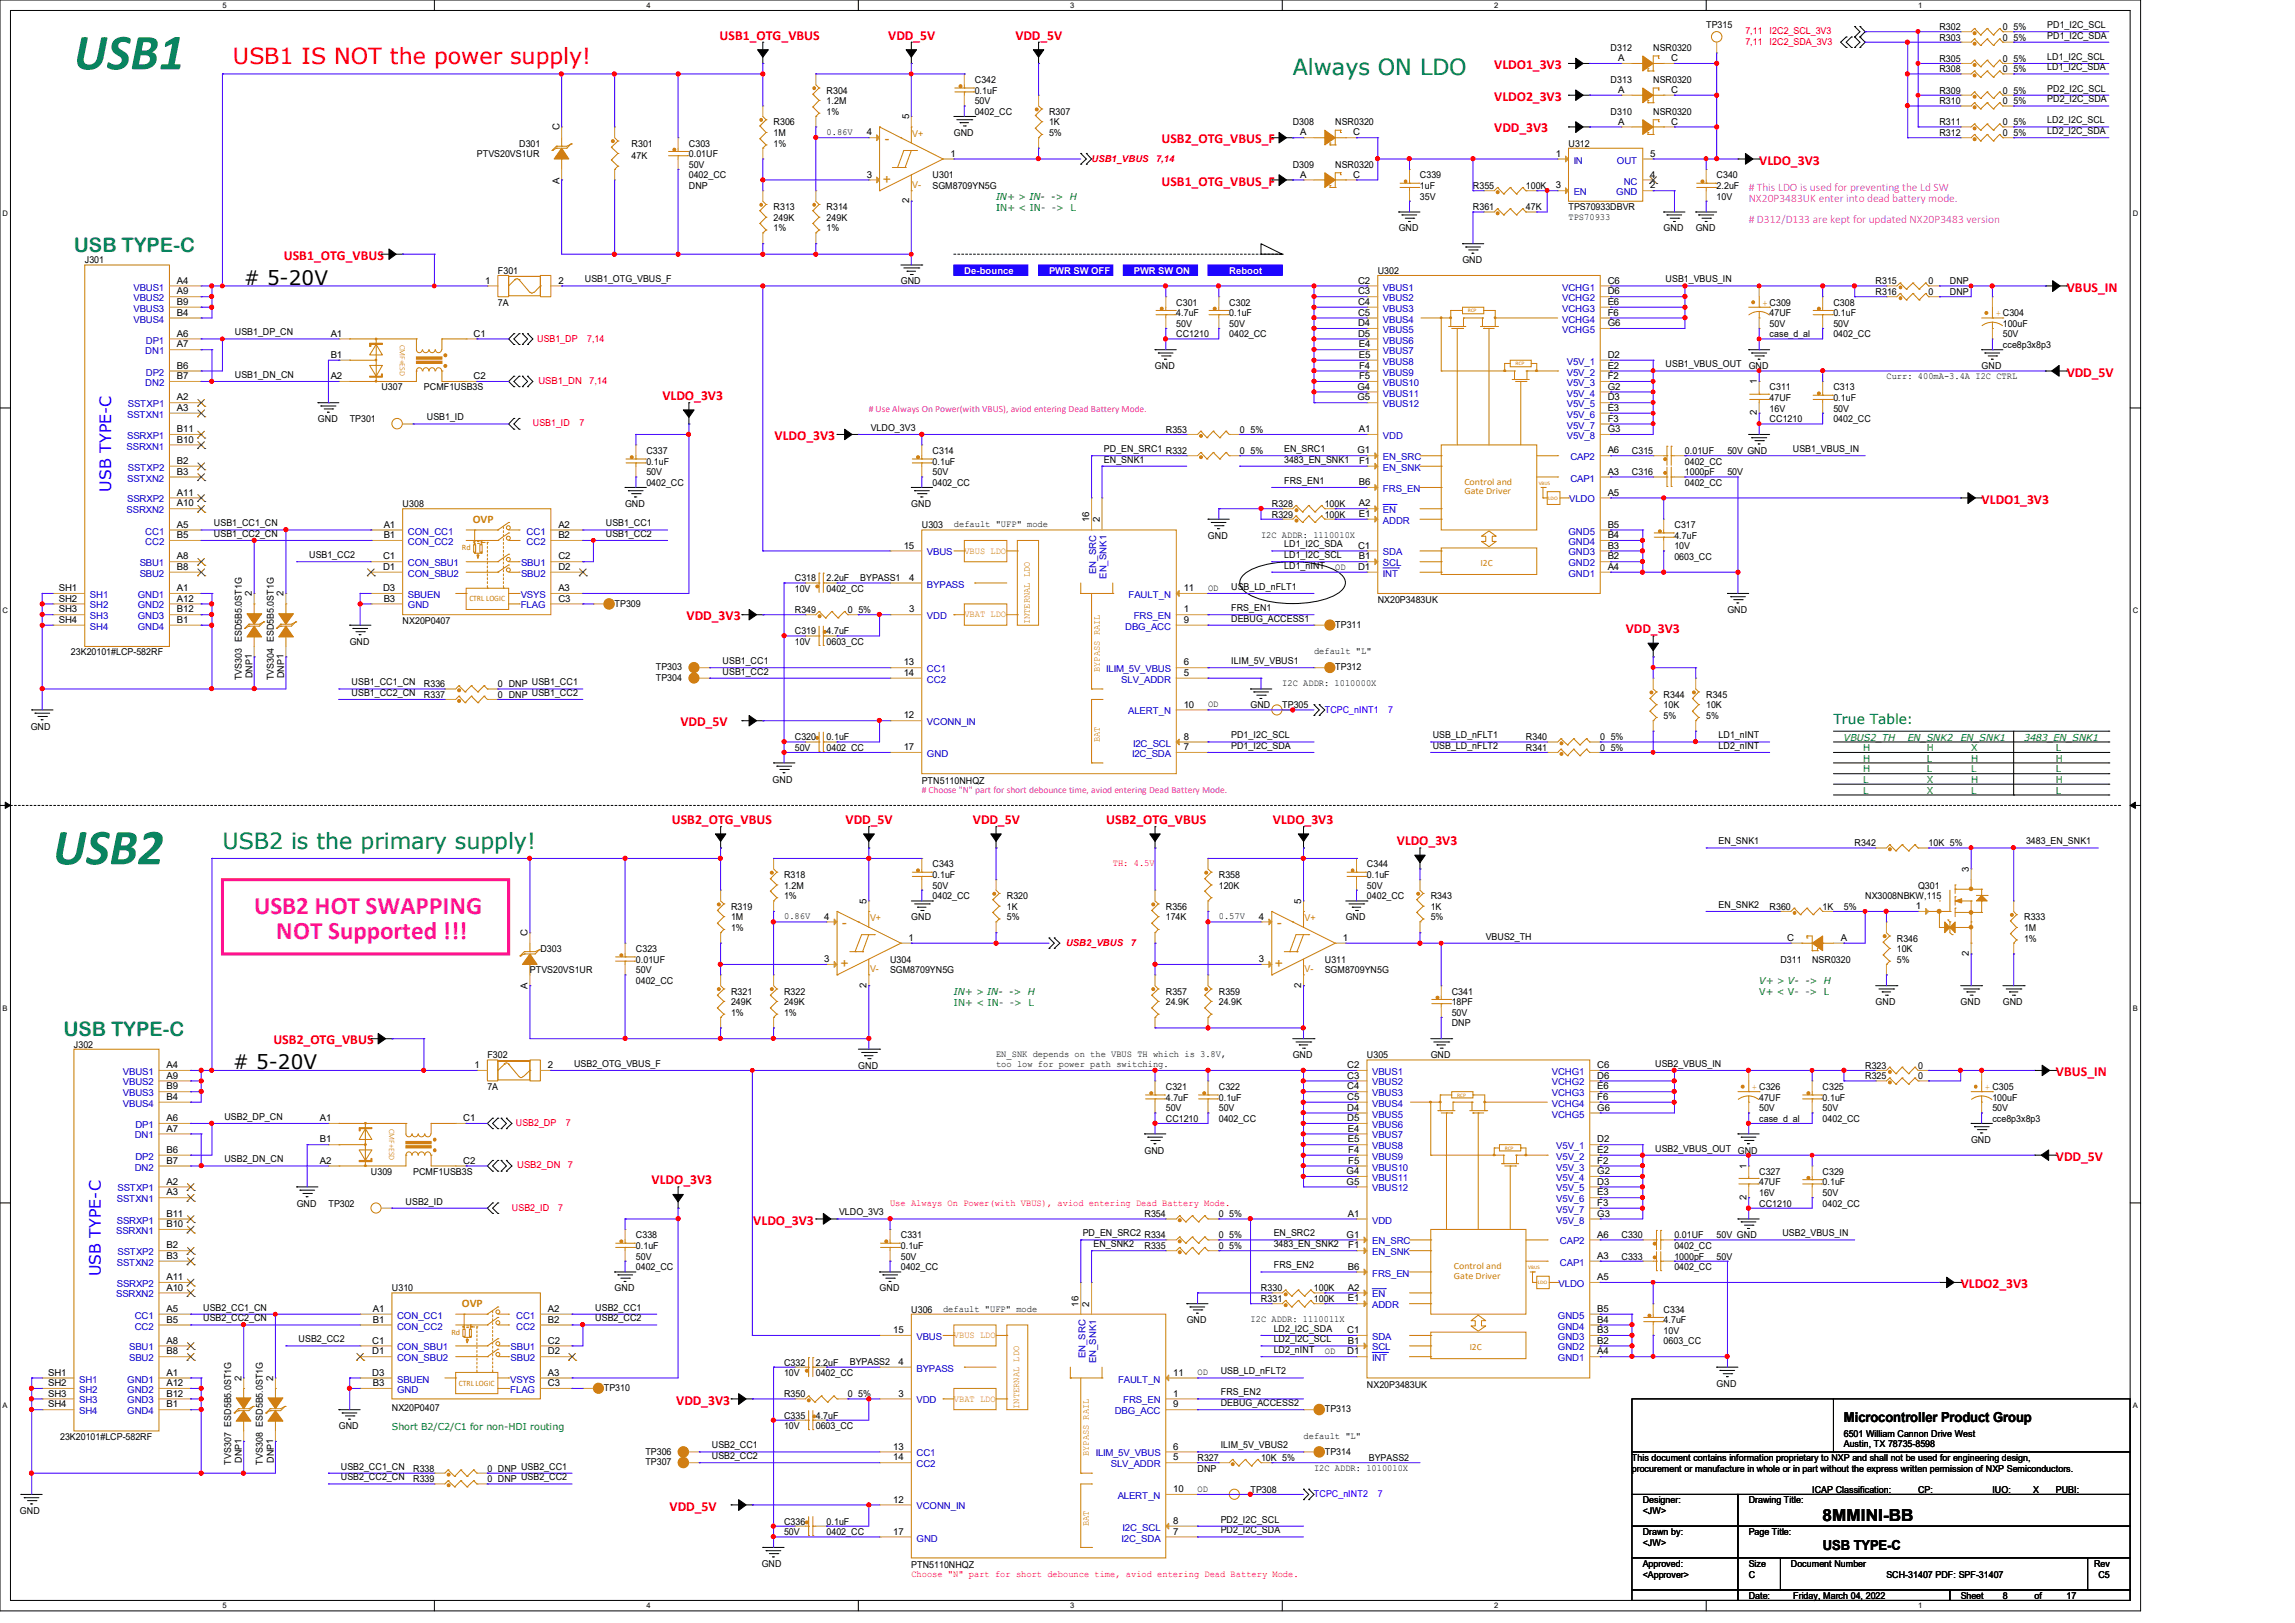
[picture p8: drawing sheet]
<svg xmlns="http://www.w3.org/2000/svg" width="297mm" height="210mm" viewBox="0 0 297 210" stroke-linecap="round" stroke-linejoin="round" font-family="sans-serif">
<defs><g id="words">
<g font-size="6.6" fill="#008080">
<text x="9.6" y="9">USB1</text>
<text x="6.9" y="111.8">USB2</text>
</g>
<g font-size="3.3" fill="#f0f">
<text x="32.9" y="118.3">USB2 HOT SWAPPING</text>
<text x="35.8" y="121.5">NOT Supported !!!</text>
</g>
<text font-size="2.9" fill="#f00" x="30.1" y="8.3">USB1 IS NOT the power supply!</text>
<g font-size="2.9" fill="#008000">
<text x="167.3" y="9.7">Always ON LDO</text>
<text x="28.8" y="109.9">USB2 is the primary supply!</text>
</g>
<g font-size="2.6" fill="#008080">
<text x="9.6" y="32.6">USB TYPE-C</text>
<text x="8.2" y="134.1">USB TYPE-C</text>
</g>
<g font-size="2.6">
<text x="31.5" y="36.9"># 5-20V</text>
<text x="30.1" y="138.3"># 5-20V</text>
</g>
<text font-size="2.2" x="235.9" y="196.8">8MMINI-BB</text>
<g font-size="2" fill="#00f">
<text x="14.4" y="63.6" transform="rotate(-90 14.4 63.6)">USB TYPE-C</text>
<text x="13" y="165.1" transform="rotate(-90 13 165.1)">USB TYPE-C</text>
</g>
<g font-size="1.8" fill="#f00">
<text x="93.1" y="5.1">USB1_OTG_VBUS</text>
<text x="114.9" y="5.1">VDD_5V</text>
<text x="131.4" y="5.1">VDD_5V</text>
<text x="193.4" y="8.9">VLDO1_3V3</text>
<text x="193.4" y="17">VDD_3V3</text>
<text x="193.4" y="13.1">VLDO2_3V3</text>
<text x="150.3" y="18.5">USB2_OTG_VBUS_F</text>
<text x="227.7" y="21.3">VLDO_3V3</text>
<text x="150.3" y="24">USB1_OTG_VBUS_F</text>
<text x="36.7" y="33.7">USB1_OTG_VBUS</text>
<text x="267.5" y="37.8">VBUS_IN</text>
<text x="85.7" y="51.7">VLDO_3V3</text>
<text x="267.5" y="48.7">VDD_5V</text>
<text x="100.2" y="56.9">VLDO_3V3</text>
<text x="256.5" y="65.2">VLDO1_3V3</text>
<text x="88.9" y="80.3">VDD_3V3</text>
<text x="210.4" y="81.9">VDD_3V3</text>
<text x="88.1" y="94">VDD_5V</text>
<text x="87" y="106.6">USB2_OTG_VBUS</text>
<text x="109.4" y="106.6">VDD_5V</text>
<text x="125.9" y="106.6">VDD_5V</text>
<text x="143.2" y="106.6">USB2_OTG_VBUS</text>
<text x="164.7" y="106.6">VLDO_3V3</text>
<text x="180.8" y="109.3">VLDO_3V3</text>
<text x="35.4" y="135.1">USB2_OTG_VBUS</text>
<text x="266.1" y="139.2">VBUS_IN</text>
<text x="84.3" y="153.2">VLDO_3V3</text>
<text x="266.1" y="150.2">VDD_5V</text>
<text x="97.5" y="158.5">VLDO_3V3</text>
<text x="253.7" y="166.7">VLDO2_3V3</text>
<text x="87.5" y="181.8">VDD_3V3</text>
<text x="86.7" y="195.5">VDD_5V</text>
</g>
<g font-size="1.8" fill="#cc8006">
<text x="114.3" y="23.8">+</text>
<text x="114.5" y="18.5">-</text>
<text x="109" y="120">-</text>
<text x="165.3" y="120">-</text>
<text x="108.8" y="125.3">+</text>
<text x="165" y="125.3">+</text>
</g>
<text font-size="1.8" fill="#008000" x="237.3" y="93.7">True Table:</text>
<g font-size="1.8">
<text x="238.6" y="184.1">Microcontroller Product Group</text>
<text x="235.9" y="200.5">USB TYPE-C</text>
</g>
<g font-size="1.5" fill="#f0f">
<text x="226.3" y="24.7"># This LDO is used for preventing the Ld SW</text>
<text x="226.3" y="26.2">NX20P3483UK enter into dead battery mode.</text>
<text x="226.3" y="28.8"># D312/D133 are kept for updated NX20P3483 version</text>
</g>
<g font-size="1.5" fill="#cc8006">
<text x="61.2" y="67.6">OVP</text>
<text x="59.8" y="169.1">OVP</text>
</g>
<g font-size="1.2">
<text x="220.8" y="3.6">TP315</text>
<text x="251" y="3.9">R302</text>
<text x="251" y="5.2">R303</text>
<text x="259.2" y="3.9">0 5%</text>
<text x="259.2" y="5.2">0 5%</text>
<text x="265" y="3.6">PD1_I2C_SCL</text>
<text x="265" y="5">PD1_I2C_SDA</text>
<text x="126.2" y="10.7">C342</text>
<text x="208.4" y="10.7">D313</text>
<text x="208.4" y="6.6">D312</text>
<text x="209.4" y="7.9">A</text>
<text x="213.9" y="10.7">NSR0320</text>
<text x="213.9" y="6.6">NSR0320</text>
<text x="216.3" y="7.9">C</text>
<text x="251" y="8">R305</text>
<text x="251" y="9.4">R308</text>
<text x="259.2" y="8">0 5%</text>
<text x="259.2" y="9.4">0 5%</text>
<text x="265" y="7.7">LD1_I2C_SCL</text>
<text x="265" y="9.1">LD1_I2C_SDA</text>
<text x="265" y="11.9">PD2_I2C_SCL</text>
<text x="72.4" y="16.8" transform="rotate(-90 72.4 16.8)">C</text>
<text x="100.1" y="16.2">R306</text>
<text x="100.1" y="17.6">1M</text>
<text x="107" y="12.1">R304</text>
<text x="107" y="13.5">1.2M</text>
<text x="107" y="14.9">1%</text>
<text x="107" y="17.4">0.86V</text>
<text x="112.2" y="17.5">4</text>
<text x="117.6" y="15.5" transform="rotate(-90 117.6 15.5)">5</text>
<text x="123.4" y="17.6">GND</text>
<text x="126.2" y="12.1">0.1uF</text>
<text x="126.2" y="13.5">50V</text>
<text x="126.2" y="14.9">0402_CC</text>
<text x="135.8" y="14.9">R307</text>
<text x="135.8" y="16.2">1K</text>
<text x="135.8" y="17.6">5%</text>
<text x="167.3" y="16.2">D308</text>
<text x="168.3" y="17.5">A</text>
<text x="172.8" y="16.2">NSR0320</text>
<text x="175.1" y="17.5">C</text>
<text x="208.4" y="14.9">D310</text>
<text x="209.4" y="12">A</text>
<text x="209.4" y="16.1">A</text>
<text x="213.9" y="14.9">NSR0320</text>
<text x="216.3" y="12">C</text>
<text x="216.3" y="16.1">C</text>
<text x="251" y="13.5">R310</text>
<text x="251" y="12.1">R309</text>
<text x="251" y="17.6">R312</text>
<text x="251" y="16.2">R311</text>
<text x="259.2" y="13.5">0 5%</text>
<text x="259.2" y="12.1">0 5%</text>
<text x="259.2" y="17.6">0 5%</text>
<text x="259.2" y="16.2">0 5%</text>
<text x="265" y="13.3">PD2_I2C_SDA</text>
<text x="265" y="16">LD2_I2C_SCL</text>
<text x="265" y="17.4">LD2_I2C_SDA</text>
<text x="61.7" y="20.3">PTVS20VS1UR</text>
<text x="67.2" y="19">D301</text>
<text x="72.4" y="23.7" transform="rotate(-90 72.4 23.7)">A</text>
<text x="81.7" y="19">R301</text>
<text x="81.7" y="20.6">47K</text>
<text x="89.2" y="19">C303</text>
<text x="89.2" y="20.3">0.01UF</text>
<text x="89.2" y="21.7">50V</text>
<text x="89.2" y="23.1">0402_CC</text>
<text x="100.1" y="19">1%</text>
<text x="112.2" y="23">3</text>
<text x="120.7" y="23.1">U301</text>
<text x="123" y="20.3">1</text>
<text x="167.3" y="21.7">D309</text>
<text x="168.3" y="23">A</text>
<text x="172.8" y="21.7">NSR0320</text>
<text x="175.1" y="23">C</text>
<text x="183.8" y="23.1">C339</text>
<text x="201.3" y="20.3">1</text>
<text x="203" y="19">U312</text>
<text x="213.6" y="23">4</text>
<text x="213.6" y="20.3">5</text>
<text x="222.2" y="23.1">C340</text>
<text x="89.2" y="24.4">DNP</text>
<text x="100.1" y="27.2">R313</text>
<text x="100.1" y="28.6">249K</text>
<text x="100.1" y="29.9">1%</text>
<text x="107" y="27.2">R314</text>
<text x="107" y="28.6">249K</text>
<text x="107" y="29.9">1%</text>
<text x="117.6" y="26.3" transform="rotate(-90 117.6 26.3)">2</text>
<text x="120.7" y="24.4">SGM8709YN5G</text>
<text x="181" y="29.9">GND</text>
<text x="183.8" y="24.4">1uF</text>
<text x="183.8" y="25.8">35V</text>
<text x="190.6" y="27.2">R361</text>
<text x="190.6" y="24.4">R355</text>
<text x="197.5" y="27.2">47K</text>
<text x="197.5" y="24.4">100K</text>
<text x="201.3" y="24.4">3</text>
<text x="203" y="27.2">TPS70933DBVR</text>
<text x="203" y="28.4">TPS70933</text>
<text x="213.6" y="24.4">2</text>
<text x="215.3" y="29.9">GND</text>
<text x="219.5" y="29.9">GND</text>
<text x="222.2" y="24.4">2.2uF</text>
<text x="222.2" y="25.8">10V</text>
<text x="11" y="34">J301</text>
<text x="64.4" y="35.4">F301</text>
<text x="178.3" y="35.4">U302</text>
<text x="189.3" y="34">GND</text>
<text x="22.9" y="36.7">A4</text>
<text x="22.9" y="38.1">A9</text>
<text x="22.9" y="39.5">B9</text>
<text x="22.9" y="40.9">B4</text>
<text x="62.8" y="36.7">1</text>
<text x="64.4" y="39.5">7A</text>
<text x="72.3" y="36.7">2</text>
<text x="75.7" y="36.5">USB1_OTG_VBUS_F</text>
<text x="116.6" y="36.8">GND</text>
<text x="152.2" y="39.5">C301</text>
<text x="152.2" y="40.9">4.7uF</text>
<text x="159.1" y="39.5">C302</text>
<text x="159.1" y="40.9">0.1uF</text>
<text x="175.8" y="36.7">C2</text>
<text x="175.8" y="38.1">C3</text>
<text x="175.8" y="39.5">C4</text>
<text x="175.8" y="40.9">C5</text>
<text x="208.1" y="36.7">C6</text>
<text x="208.1" y="38.1">D6</text>
<text x="208.1" y="39.5">E6</text>
<text x="208.1" y="40.9">F6</text>
<text x="215.6" y="36.5">USB1_VBUS_IN</text>
<text x="229" y="40.9">47UF</text>
<text x="237.3" y="39.5">C308</text>
<text x="237.3" y="40.9">0.1uF</text>
<text x="242.7" y="36.8">R315</text>
<text x="242.7" y="38.1">R316</text>
<text x="249.6" y="36.8">0</text>
<text x="249.6" y="38.1">0</text>
<text x="252.3" y="36.8">DNP</text>
<text x="252.3" y="38.1">DNP</text>
<text x="22.9" y="43.6">A6</text>
<text x="22.9" y="45">A7</text>
<text x="22.9" y="47.7">B6</text>
<text x="30.4" y="43.4">USB1_DP_CN</text>
<text x="42.8" y="43.6">A1</text>
<text x="42.8" y="46.3">B1</text>
<text x="61.3" y="43.6">C1</text>
<text x="149.5" y="47.8">GND</text>
<text x="152.2" y="43.6">CC1210</text>
<text x="152.2" y="42.3">50V</text>
<text x="159.1" y="42.3">50V</text>
<text x="159.1" y="43.6">0402_CC</text>
<text x="175.8" y="42.2">D4</text>
<text x="175.8" y="43.6">D5</text>
<text x="175.8" y="45">E4</text>
<text x="175.8" y="46.3">E5</text>
<text x="175.9" y="47.7">F4</text>
<text x="208.1" y="42.2">G6</text>
<text x="208.1" y="46.3">D2</text>
<text x="208.1" y="47.7">E2</text>
<text x="215.6" y="47.5">USB1_VBUS_OUT</text>
<text x="226.3" y="47.8">GND</text>
<text x="229" y="42.3">50V</text>
<text x="229" y="43.6">case_d_al</text>
<text x="237.3" y="42.3">50V</text>
<text x="237.3" y="43.6">0402_CC</text>
<text x="256.4" y="47.8">GND</text>
<text x="259.2" y="42.3">100uF</text>
<text x="259.2" y="43.6">50V</text>
<text x="259.2" y="45">cce8p3x8p3</text>
<text x="22.9" y="49.1">B7</text>
<text x="22.9" y="51.8">A2</text>
<text x="22.9" y="53.2">A3</text>
<text x="30.4" y="48.9">USB1_DN_CN</text>
<text x="42.8" y="49.1">A2</text>
<text x="49.4" y="50.5">U307</text>
<text x="54.9" y="50.5">PCMF1USB3S</text>
<text x="61.3" y="49.1">C2</text>
<text x="175.7" y="50.4">G4</text>
<text x="175.7" y="51.8">G5</text>
<text x="175.9" y="49.1">F5</text>
<text x="208.1" y="49.1">F2</text>
<text x="208.1" y="50.4">G2</text>
<text x="208.1" y="51.8">D3</text>
<text x="208.1" y="53.2">E3</text>
<text x="227.4" y="53.8" transform="rotate(-90 227.4 53.8)">2</text>
<text x="227.4" y="49.7" transform="rotate(-90 227.4 49.7)">1</text>
<text x="229" y="50.5">C311</text>
<text x="229" y="51.9">47UF</text>
<text x="229" y="53.3">16V</text>
<text x="237.3" y="50.5">C313</text>
<text x="237.3" y="51.9">0.1uF</text>
<text x="237.3" y="53.3">50V</text>
<text x="244.1" y="49">Curr: 400mA-3.4A I2C CTRL</text>
<text x="22.9" y="55.9">B11</text>
<text x="22.9" y="57.3">B10</text>
<text x="41.1" y="54.6">GND</text>
<text x="45.3" y="54.6">TP301</text>
<text x="55.2" y="54.4">USB1_ID</text>
<text x="83.6" y="58.7">C337</text>
<text x="112.7" y="55.8">VLDO_3V3</text>
<text x="120.7" y="58.7">C314</text>
<text x="142.9" y="59.9">EN_SNK1</text>
<text x="142.9" y="58.5">PD_EN_SRC1 R332</text>
<text x="150.9" y="56">R353</text>
<text x="160.4" y="58.7">0 5%</text>
<text x="160.4" y="56">0 5%</text>
<text x="166.2" y="59.9">3483_EN_SNK1</text>
<text x="166.2" y="58.5">EN_SRC1</text>
<text x="175.7" y="58.7">G1</text>
<text x="175.8" y="55.9">A1</text>
<text x="208.1" y="54.6">F3</text>
<text x="208.1" y="55.9">G3</text>
<text x="208.1" y="58.7">A6</text>
<text x="211.2" y="58.7">C315</text>
<text x="218.1" y="58.7">0.01UF</text>
<text x="223.6" y="58.7">50V GND</text>
<text x="229" y="54.6">CC1210</text>
<text x="232" y="58.5">USB1_VBUS_IN</text>
<text x="237.3" y="54.6">0402_CC</text>
<text x="22.9" y="61.4">B3</text>
<text x="22.9" y="60">B2</text>
<text x="22.9" y="64.1">A11</text>
<text x="22.9" y="65.5">A10</text>
<text x="52.1" y="65.6">U308</text>
<text x="80.9" y="65.6">GND</text>
<text x="83.6" y="60.1">0.1uF</text>
<text x="83.6" y="61.5">50V</text>
<text x="83.6" y="62.9">0402_CC</text>
<text x="117.9" y="65.6">GND</text>
<text x="120.7" y="60.1">0.1uF</text>
<text x="120.7" y="61.5">50V</text>
<text x="120.7" y="62.9">0402_CC</text>
<text x="164.6" y="65.6">R328</text>
<text x="166.2" y="62.6">FRS_EN1</text>
<text x="171.4" y="65.6">100K</text>
<text x="175.8" y="65.5">A2</text>
<text x="175.8" y="62.8">B6</text>
<text x="175.9" y="60">F1</text>
<text x="208.1" y="61.4">A3</text>
<text x="208.1" y="64.1">A5</text>
<text x="211.2" y="61.5">C316</text>
<text x="218.1" y="62.9">0402_CC</text>
<text x="218.1" y="60.1">0402_CC</text>
<text x="218.1" y="61.5">1000pF</text>
<text x="223.6" y="61.5">50V</text>
<text x="22.9" y="68.3">A5</text>
<text x="22.9" y="69.6">B5</text>
<text x="27.7" y="68.1">USB1_CC1_CN</text>
<text x="27.7" y="69.5">USB1_CC2_CN</text>
<text x="49.7" y="68.3">A1</text>
<text x="49.7" y="69.6">B1</text>
<text x="72.3" y="68.3">A2</text>
<text x="72.3" y="69.6">B2</text>
<text x="78.4" y="69.5">USB1_CC2</text>
<text x="78.4" y="68.1">USB1_CC1</text>
<text x="117" y="71">15</text>
<text x="119.3" y="68.3">U303</text>
<text x="123.4" y="68.2">default &quot;UFP&quot; mode</text>
<text x="141" y="67.6" transform="rotate(-90 141 67.6)">16</text>
<text x="142.3" y="67.6" transform="rotate(-90 142.3 67.6)">2</text>
<text x="156.3" y="69.7">GND</text>
<text x="163.2" y="69.6">I2C ADDR: 1110010X</text>
<text x="164.6" y="67">R329</text>
<text x="166.2" y="70.8">LD1_I2C_SDA</text>
<text x="171.4" y="67">100K</text>
<text x="175.8" y="71">C1</text>
<text x="175.8" y="66.9">E1</text>
<text x="208.1" y="71">B3</text>
<text x="208.1" y="69.6">B4</text>
<text x="208.1" y="68.3">B5</text>
<text x="216.7" y="68.3">C317</text>
<text x="216.7" y="69.7">4.7uF</text>
<text x="216.7" y="71.1">10V</text>
<text x="7.6" y="76.5">SH1</text>
<text x="7.6" y="77.9">SH2</text>
<text x="22.9" y="76.5">A1</text>
<text x="22.9" y="72.4">A8</text>
<text x="22.9" y="77.9">A12</text>
<text x="22.9" y="73.7">B8</text>
<text x="32.6" y="77.2" transform="rotate(-90 32.6 77.2)">2</text>
<text x="36.7" y="77.2" transform="rotate(-90 36.7 77.2)">2</text>
<text x="40" y="72.2">USB1_CC2</text>
<text x="49.6" y="72.4">C1</text>
<text x="49.6" y="73.7">D1</text>
<text x="49.6" y="76.5">D3</text>
<text x="49.7" y="77.9">B3</text>
<text x="72.3" y="73.7">D2</text>
<text x="72.3" y="72.4">C2</text>
<text x="72.3" y="76.5">A3</text>
<text x="72.3" y="77.9">C3</text>
<text x="102.9" y="75.2">C318</text>
<text x="102.9" y="76.6">10V</text>
<text x="107" y="75.2">2.2uF</text>
<text x="107" y="76.6">0402_CC</text>
<text x="111.3" y="75.2">BYPASS1</text>
<text x="117.6" y="75.1">4</text>
<text x="153.2" y="76.5">11</text>
<text x="156.3" y="76.5">OD</text>
<text x="159.3" y="76.3">USB_LD_nFLT1</text>
<text x="166.2" y="72.2">LD1_I2C_SCL</text>
<text x="166.2" y="73.6">LD1_nINT</text>
<text x="172.8" y="73.7">OD</text>
<text x="175.8" y="73.7">D1</text>
<text x="175.8" y="72.4">B1</text>
<text x="208.1" y="73.7">A4</text>
<text x="208.1" y="72.4">B2</text>
<text x="216.7" y="72.4">0603_CC</text>
<text x="7.6" y="79.2">SH3</text>
<text x="7.6" y="80.6">SH4</text>
<text x="22.9" y="79.2">B12</text>
<text x="22.9" y="80.6">B1</text>
<text x="45.3" y="83.4">GND</text>
<text x="52.1" y="80.7">NX20P0407</text>
<text x="79.5" y="78.5">TP309</text>
<text x="102.9" y="79.3">R349</text>
<text x="102.9" y="82">C319</text>
<text x="102.9" y="83.4">10V</text>
<text x="107" y="82">4.7uF</text>
<text x="107" y="83.4">0603_CC</text>
<text x="109.7" y="79.3">0 5%</text>
<text x="117.6" y="79.2">3</text>
<text x="153.2" y="80.6">9</text>
<text x="153.2" y="79.2">1</text>
<text x="159.3" y="80.4">DEBUG_ACCESS1</text>
<text x="159.3" y="79.1">FRS_EN1</text>
<text x="172.8" y="81.2">TP311</text>
<text x="178.3" y="78.1">NX20P3483UK</text>
<text x="223.6" y="79.3">GND</text>
<text x="9.2" y="84.8">23K20101#LCP-582RF</text>
<text x="31.3" y="88.1" transform="rotate(-90 31.3 88.1)">TVS303 ESD5B5.0ST1G</text>
<text x="32.7" y="87.8" transform="rotate(-90 32.7 87.8)">DNP1</text>
<text x="35.4" y="88.1" transform="rotate(-90 35.4 88.1)">TVS304 ESD5B5.0ST1G</text>
<text x="36.8" y="87.8" transform="rotate(-90 36.8 87.8)">DNP1</text>
<text x="45.5" y="88.7">USB1_CC1_CN</text>
<text x="54.9" y="88.9">R336</text>
<text x="64.4" y="88.9">0 DNP USB1_CC1</text>
<text x="84.9" y="88.1">TP304</text>
<text x="84.9" y="86.7">TP303</text>
<text x="93.5" y="85.9">USB1_CC1</text>
<text x="93.5" y="87.3">USB1_CC2</text>
<text x="117" y="87.5">14</text>
<text x="117" y="86.1">13</text>
<text x="153.2" y="86.1">6</text>
<text x="153.2" y="87.5">5</text>
<text x="159.3" y="85.9">ILIM_5V_VBUS1</text>
<text x="166" y="88.8">I2C ADDR: 1010000X</text>
<text x="170.1" y="84.7">default &quot;L&quot;</text>
<text x="172.8" y="86.7">TP312</text>
<text x="4" y="94.4">GND</text>
<text x="45.5" y="90">USB1_CC2_CN</text>
<text x="54.9" y="90.3">R337</text>
<text x="64.4" y="90.3">0 DNP USB1_CC2</text>
<text x="102.9" y="95.8">C320</text>
<text x="107" y="95.8">0.1uF</text>
<text x="117" y="93">12</text>
<text x="153.2" y="95.7">8</text>
<text x="153.2" y="91.6">10</text>
<text x="156.3" y="91.5">OD</text>
<text x="159.3" y="95.5">PD1_I2C_SCL</text>
<text x="161.8" y="91.7">GND</text>
<text x="165.9" y="91.7">TP305</text>
<text x="185.4" y="95.5">USB_LD_nFLT1</text>
<text x="197.5" y="95.8">R340</text>
<text x="207.1" y="95.8">0 5%</text>
<text x="215.3" y="90.3">R344</text>
<text x="215.3" y="91.7">10K</text>
<text x="215.3" y="93">5%</text>
<text x="220.8" y="90.3">R345</text>
<text x="220.8" y="91.7">10K</text>
<text x="220.8" y="93">5%</text>
<text x="222.4" y="95.5">LD1_nINT</text>
<text x="100" y="101.3">GND</text>
<text x="102.9" y="97.2">50V</text>
<text x="107" y="97.2">0402_CC</text>
<text x="117" y="97.1">17</text>
<text x="119.3" y="101.4">PTN5110NHQZ</text>
<text x="153.2" y="97.1">7</text>
<text x="159.3" y="96.9">PD1_I2C_SDA</text>
<text x="185.4" y="96.9">USB_LD_nFLT2</text>
<text x="197.5" y="97.2">R341</text>
<text x="207.1" y="97.2">0 5%</text>
<text x="222.4" y="96.9">LD2_nINT</text>
<text x="101.5" y="113.6">R318</text>
<text x="120.7" y="112.2">C343</text>
<text x="120.7" y="113.6">0.1uF</text>
<text x="157.7" y="113.6">R358</text>
<text x="176.9" y="112.2">C344</text>
<text x="176.9" y="113.6">0.1uF</text>
<text x="222.4" y="109.3">EN_SNK1</text>
<text x="240" y="109.5">R342</text>
<text x="249.6" y="109.5">10K 5%</text>
<text x="254.8" y="112.9" transform="rotate(-90 254.8 112.9)">3</text>
<text x="262.2" y="109.3">3483_EN_SNK1</text>
<text x="94.6" y="117.7">R319</text>
<text x="94.6" y="119.1">1M</text>
<text x="101.5" y="115">1.2M</text>
<text x="101.5" y="116.3">1%</text>
<text x="101.5" y="119">0.86V</text>
<text x="106.7" y="119">4</text>
<text x="112.1" y="117" transform="rotate(-90 112.1 117)">5</text>
<text x="117.9" y="119.1">GND</text>
<text x="120.7" y="115">50V</text>
<text x="120.7" y="116.3">0402_CC</text>
<text x="130.3" y="116.3">R320</text>
<text x="130.3" y="117.7">1K</text>
<text x="130.3" y="119.1">5%</text>
<text x="150.9" y="117.7">R356</text>
<text x="150.9" y="119.1">174K</text>
<text x="157.7" y="115">120K</text>
<text x="157.7" y="119">0.57V</text>
<text x="162.9" y="119">4</text>
<text x="168.4" y="117" transform="rotate(-90 168.4 117)">5</text>
<text x="174.2" y="119.1">GND</text>
<text x="176.9" y="115">50V</text>
<text x="176.9" y="116.3">0402_CC</text>
<text x="185.2" y="116.3">R343</text>
<text x="185.2" y="117.7">1K</text>
<text x="185.2" y="119.1">5%</text>
<text x="222.4" y="117.5">EN_SNK2</text>
<text x="229" y="117.7">R360</text>
<text x="235.9" y="117.7">1K</text>
<text x="238.6" y="117.7">5%</text>
<text x="241.4" y="116.3">NX3008NBKW,115</text>
<text x="247.9" y="117.6">1</text>
<text x="248.2" y="115">Q301</text>
<text x="262" y="119.1">R333</text>
<text x="68.3" y="121.1" transform="rotate(-90 68.3 121.1)">C</text>
<text x="68.6" y="125.9">PTVS20VS1UR</text>
<text x="69.9" y="123.2">D303</text>
<text x="82.3" y="123.2">C323</text>
<text x="82.3" y="124.6">0.01UF</text>
<text x="82.3" y="125.9">50V</text>
<text x="94.6" y="120.4">1%</text>
<text x="106.7" y="124.5">3</text>
<text x="115.2" y="124.6">U304</text>
<text x="115.2" y="125.9">SGM8709YN5G</text>
<text x="117.6" y="121.7">1</text>
<text x="162.9" y="124.5">3</text>
<text x="171.4" y="124.6">U311</text>
<text x="171.4" y="125.9">SGM8709YN5G</text>
<text x="173.8" y="121.7">1</text>
<text x="192.3" y="121.6">VBUS2_TH</text>
<text x="230.4" y="124.6">D311</text>
<text x="231.3" y="121.7">C</text>
<text x="234.5" y="124.6">NSR0320</text>
<text x="238.2" y="121.7">A</text>
<text x="245.5" y="121.8">R346</text>
<text x="245.5" y="123.2">10K</text>
<text x="245.5" y="124.6">5%</text>
<text x="254.8" y="123.7" transform="rotate(-90 254.8 123.7)">2</text>
<text x="262" y="120.4">1M</text>
<text x="262" y="121.8">1%</text>
<text x="68.3" y="128" transform="rotate(-90 68.3 128)">A</text>
<text x="82.3" y="127.3">0402_CC</text>
<text x="94.6" y="128.7">R321</text>
<text x="94.6" y="130">249K</text>
<text x="94.6" y="131.4">1%</text>
<text x="101.5" y="128.7">R322</text>
<text x="101.5" y="130">249K</text>
<text x="101.5" y="131.4">1%</text>
<text x="112.1" y="127.8" transform="rotate(-90 112.1 127.8)">2</text>
<text x="150.9" y="128.7">R357</text>
<text x="150.9" y="130">24.9K</text>
<text x="157.7" y="128.7">R359</text>
<text x="157.7" y="130">24.9K</text>
<text x="168.4" y="127.8" transform="rotate(-90 168.4 127.8)">2</text>
<text x="187.9" y="128.7">C341</text>
<text x="187.9" y="130">18PF</text>
<text x="187.9" y="131.4">50V</text>
<text x="242.7" y="130">GND</text>
<text x="253.7" y="130">GND</text>
<text x="259.2" y="130">GND</text>
<text x="9.6" y="135.5">J302</text>
<text x="63.1" y="136.9">F302</text>
<text x="128.9" y="136.8">EN_SNK depends on the VBUS TH which is 3.8V,</text>
<text x="167.3" y="136.9">GND</text>
<text x="176.9" y="136.9">U305</text>
<text x="185.2" y="136.9">GND</text>
<text x="187.9" y="132.8">DNP</text>
<text x="21.5" y="138.2">A4</text>
<text x="21.5" y="139.6">A9</text>
<text x="21.5" y="141">B9</text>
<text x="21.5" y="142.3">B4</text>
<text x="61.4" y="138.2">1</text>
<text x="63.1" y="141">7A</text>
<text x="70.9" y="138.2">2</text>
<text x="74.3" y="138">USB2_OTG_VBUS_F</text>
<text x="111.1" y="138.3">GND</text>
<text x="128.9" y="138">too low for power path switching.</text>
<text x="150.9" y="141">C321</text>
<text x="150.9" y="142.4">4.7uF</text>
<text x="150.9" y="143.8">50V</text>
<text x="157.7" y="141">C322</text>
<text x="157.7" y="142.4">0.1uF</text>
<text x="157.7" y="143.8">50V</text>
<text x="174.4" y="138.2">C2</text>
<text x="174.4" y="139.6">C3</text>
<text x="174.4" y="141">C4</text>
<text x="174.4" y="142.3">C5</text>
<text x="174.4" y="143.7">D4</text>
<text x="206.7" y="138.2">C6</text>
<text x="206.7" y="139.6">D6</text>
<text x="206.7" y="141">E6</text>
<text x="206.7" y="142.3">F6</text>
<text x="206.7" y="143.7">G6</text>
<text x="214.2" y="138">USB2_VBUS_IN</text>
<text x="227.7" y="142.4">47UF</text>
<text x="227.7" y="143.8">50V</text>
<text x="235.9" y="141">C325</text>
<text x="235.9" y="142.4">0.1uF</text>
<text x="235.9" y="143.8">50V</text>
<text x="241.4" y="139.7">R325</text>
<text x="241.4" y="138.3">R323</text>
<text x="248.2" y="139.7">0</text>
<text x="248.2" y="138.3">0</text>
<text x="257.8" y="142.4">100uF</text>
<text x="257.8" y="143.8">50V</text>
<text x="21.5" y="145.1">A6</text>
<text x="21.5" y="146.4">A7</text>
<text x="21.5" y="149.2">B6</text>
<text x="29" y="144.9">USB2_DP_CN</text>
<text x="41.4" y="145.1">A1</text>
<text x="41.4" y="147.8">B1</text>
<text x="59.9" y="145.1">C1</text>
<text x="148.1" y="149.3">GND</text>
<text x="150.9" y="145.2">CC1210</text>
<text x="157.7" y="145.2">0402_CC</text>
<text x="174.4" y="145.1">D5</text>
<text x="174.4" y="146.4">E4</text>
<text x="174.4" y="147.8">E5</text>
<text x="174.5" y="149.2">F4</text>
<text x="206.7" y="147.8">D2</text>
<text x="206.7" y="149.2">E2</text>
<text x="214.2" y="149">USB2_VBUS_OUT GND</text>
<text x="227.7" y="145.2">case_d_al</text>
<text x="235.9" y="145.2">0402_CC</text>
<text x="255.1" y="147.9">GND</text>
<text x="257.8" y="145.2">cce8p3x8p3</text>
<text x="21.5" y="150.6">B7</text>
<text x="21.5" y="153.3">A2</text>
<text x="21.5" y="154.7">A3</text>
<text x="29" y="150.4">USB2_DN_CN</text>
<text x="41.4" y="150.6">A2</text>
<text x="48" y="152">U309</text>
<text x="52.5" y="155.9">USB2_ID</text>
<text x="53.5" y="152">PCMF1USB3S</text>
<text x="59.9" y="150.6">C2</text>
<text x="174.3" y="151.9">G4</text>
<text x="174.3" y="153.3">G5</text>
<text x="174.5" y="150.6">F5</text>
<text x="206.7" y="150.6">F2</text>
<text x="206.7" y="151.9">G2</text>
<text x="206.7" y="153.3">D3</text>
<text x="206.7" y="154.7">E3</text>
<text x="226" y="155.2" transform="rotate(-90 226 155.2)">2</text>
<text x="226" y="151.3" transform="rotate(-90 226 151.3)">1</text>
<text x="227.7" y="152">C327</text>
<text x="227.7" y="153.4">47UF</text>
<text x="227.7" y="154.7">16V</text>
<text x="235.9" y="152">C329</text>
<text x="235.9" y="153.4">0.1uF</text>
<text x="235.9" y="154.7">50V</text>
<text x="21.5" y="161.5">B2</text>
<text x="21.5" y="157.4">B11</text>
<text x="21.5" y="158.8">B10</text>
<text x="38.4" y="156.1">GND</text>
<text x="42.5" y="156.1">TP302</text>
<text x="82.3" y="160.2">C338</text>
<text x="82.3" y="161.6">0.1uF</text>
<text x="108.6" y="157.3">VLDO_3V3</text>
<text x="116.6" y="160.2">C331</text>
<text x="116.6" y="161.6">0.1uF</text>
<text x="140.1" y="160">PD_EN_SRC2 R334</text>
<text x="141.5" y="161.4">EN_SNK2</text>
<text x="148.1" y="161.6">R335</text>
<text x="148.1" y="157.5">R354</text>
<text x="157.7" y="160.2">0 5%</text>
<text x="157.7" y="161.6">0 5%</text>
<text x="157.7" y="157.5">0 5%</text>
<text x="164.8" y="160">EN_SRC2</text>
<text x="164.8" y="161.4">3483_EN_SNK2</text>
<text x="174.3" y="160.1">G1</text>
<text x="174.4" y="157.4">A1</text>
<text x="174.5" y="161.5">F1</text>
<text x="206.7" y="156">F3</text>
<text x="206.7" y="157.4">G3</text>
<text x="206.7" y="160.1">A6</text>
<text x="209.8" y="160.2">C330</text>
<text x="216.7" y="161.6">0402_CC</text>
<text x="216.7" y="160.2">0.01UF</text>
<text x="222.2" y="160.2">50V GND</text>
<text x="227.7" y="156.1">CC1210</text>
<text x="230.7" y="160">USB2_VBUS_IN</text>
<text x="235.9" y="156.1">0402_CC</text>
<text x="21.5" y="162.9">B3</text>
<text x="21.5" y="165.6">A11</text>
<text x="21.5" y="167">A10</text>
<text x="50.7" y="167.1">U310</text>
<text x="79.5" y="167.1">GND</text>
<text x="82.3" y="163">50V</text>
<text x="82.3" y="164.3">0402_CC</text>
<text x="113.8" y="167.1">GND</text>
<text x="116.6" y="163">50V</text>
<text x="116.6" y="164.3">0402_CC</text>
<text x="163.2" y="167.1">R330</text>
<text x="164.8" y="164.1">FRS_EN2</text>
<text x="170" y="167.1">100K</text>
<text x="174.4" y="167">A2</text>
<text x="174.4" y="164.3">B6</text>
<text x="206.7" y="162.9">A3</text>
<text x="206.7" y="165.6">A5</text>
<text x="209.8" y="163">C333</text>
<text x="216.7" y="164.3">0402_CC</text>
<text x="216.7" y="163">1000pF</text>
<text x="222.2" y="163">50V</text>
<text x="21.5" y="169.8">A5</text>
<text x="21.5" y="173.9">A8</text>
<text x="21.5" y="171.2">B5</text>
<text x="26.3" y="169.6">USB2_CC1_CN</text>
<text x="26.3" y="171">USB2_CC2_CN</text>
<text x="38.6" y="173.7">USB2_CC2</text>
<text x="48.2" y="173.9">C1</text>
<text x="48.3" y="169.8">A1</text>
<text x="48.3" y="171.2">B1</text>
<text x="70.9" y="169.8">A2</text>
<text x="70.9" y="171.2">B2</text>
<text x="70.9" y="173.9">C2</text>
<text x="77" y="169.6">USB2_CC1</text>
<text x="77" y="171">USB2_CC2</text>
<text x="115.6" y="172.5">15</text>
<text x="117.9" y="169.8">U306</text>
<text x="122" y="169.7">default &quot;UFP&quot; mode</text>
<text x="139.6" y="169.1" transform="rotate(-90 139.6 169.1)">16</text>
<text x="141" y="169.1" transform="rotate(-90 141 169.1)">2</text>
<text x="153.6" y="171.2">GND</text>
<text x="161.8" y="171.1">I2C ADDR: 1110011X</text>
<text x="163.2" y="168.4">R331</text>
<text x="164.8" y="172.3">LD2_I2C_SDA</text>
<text x="164.8" y="173.7">LD2_I2C_SCL</text>
<text x="170" y="168.4">100K</text>
<text x="174.4" y="172.5">C1</text>
<text x="174.4" y="173.9">B1</text>
<text x="174.4" y="168.4">E1</text>
<text x="206.7" y="173.9">B2</text>
<text x="206.7" y="172.5">B3</text>
<text x="206.7" y="171.2">B4</text>
<text x="206.7" y="169.8">B5</text>
<text x="215.3" y="169.8">C334</text>
<text x="215.3" y="171.2">4.7uF</text>
<text x="215.3" y="172.6">10V</text>
<text x="215.3" y="173.9">0603_CC</text>
<text x="6.2" y="178">SH1</text>
<text x="6.2" y="179.4">SH2</text>
<text x="21.5" y="178">A1</text>
<text x="21.5" y="179.4">A12</text>
<text x="21.5" y="175.3">B8</text>
<text x="31.2" y="178.7" transform="rotate(-90 31.2 178.7)">2</text>
<text x="35.3" y="178.7" transform="rotate(-90 35.3 178.7)">2</text>
<text x="48.2" y="175.3">D1</text>
<text x="48.2" y="178">D3</text>
<text x="48.3" y="179.4">B3</text>
<text x="70.9" y="175.3">D2</text>
<text x="70.9" y="178">A3</text>
<text x="70.9" y="179.4">C3</text>
<text x="78.1" y="180">TP310</text>
<text x="101.5" y="176.7">C332</text>
<text x="101.5" y="178.1">10V</text>
<text x="105.6" y="176.7">2.2uF</text>
<text x="105.6" y="178.1">0402_CC</text>
<text x="110" y="176.7">BYPASS2</text>
<text x="116.3" y="176.6">4</text>
<text x="151.8" y="178">11</text>
<text x="155" y="177.9">OD</text>
<text x="158" y="177.8">USB_LD_nFLT2</text>
<text x="164.8" y="175.1">LD2_nINT</text>
<text x="171.5" y="175.2">OD</text>
<text x="174.4" y="175.3">D1</text>
<text x="176.9" y="179.6">NX20P3483UK</text>
<text x="206.7" y="175.3">A4</text>
<text x="222.2" y="179.4">GND</text>
<text x="6.2" y="180.7">SH3</text>
<text x="6.2" y="182.1">SH4</text>
<text x="21.5" y="180.7">B12</text>
<text x="21.5" y="182.1">B1</text>
<text x="43.9" y="184.9">GND</text>
<text x="50.7" y="182.6">NX20P0407</text>
<text x="101.5" y="180.8">R350</text>
<text x="101.5" y="183.6">C335</text>
<text x="101.5" y="184.9">10V</text>
<text x="105.6" y="183.6">4.7uF</text>
<text x="105.6" y="184.9">0603_CC</text>
<text x="109.7" y="180.8">0 5%</text>
<text x="116.3" y="180.7">3</text>
<text x="151.8" y="182.1">9</text>
<text x="151.8" y="180.7">1</text>
<text x="158" y="181.9">DEBUG_ACCESS2</text>
<text x="158" y="180.5">FRS_EN2</text>
<text x="171.4" y="182.7">TP313</text>
<text x="7.8" y="186.3">23K20101#LCP-582RF</text>
<text x="29.9" y="189.5" transform="rotate(-90 29.9 189.5)">TVS307 ESD5B5.0ST1G</text>
<text x="31.3" y="189.3" transform="rotate(-90 31.3 189.3)">DNP1</text>
<text x="34" y="189.5" transform="rotate(-90 34 189.5)">TVS308 ESD5B5.0ST1G</text>
<text x="35.4" y="189.3" transform="rotate(-90 35.4 189.3)">DNP1</text>
<text x="44.1" y="190.2">USB2_CC1_CN</text>
<text x="44.1" y="191.6">USB2_CC2_CN</text>
<text x="53.5" y="190.4">R338</text>
<text x="53.5" y="191.8">R339</text>
<text x="63.1" y="190.4">0 DNP USB2_CC1</text>
<text x="63.1" y="191.8">0 DNP USB2_CC2</text>
<text x="83.5" y="189.6">TP307</text>
<text x="83.5" y="188.2">TP306</text>
<text x="92.1" y="187.4">USB2_CC1</text>
<text x="92.1" y="188.8">USB2_CC2</text>
<text x="115.6" y="189">14</text>
<text x="115.6" y="187.6">13</text>
<text x="151.8" y="187.6">6</text>
<text x="151.8" y="189">5</text>
<text x="155" y="189">R327</text>
<text x="155" y="190.4">DNP</text>
<text x="158" y="187.4">ILIM_5V_VBUS2</text>
<text x="163.2" y="189">10K 5%</text>
<text x="168.7" y="186.2">default &quot;L&quot;</text>
<text x="170.1" y="190.3">I2C ADDR: 1010010X</text>
<text x="171.4" y="188.2">TP314</text>
<text x="177.2" y="189">BYPASS2</text>
<text x="211.2" y="189">This document contains information proprietary to NXP and shall not be used for engineering design,</text>
<text x="211.2" y="190.4">procurement or manufacture in whole or in part without the express written permission of NXP Semiconductors.</text>
<text x="238.6" y="186">6501 William Cannon Drive West</text>
<text x="238.6" y="187.3">Austin, TX 78735-8598</text>
<text x="2.6" y="195.9">GND</text>
<text x="101.5" y="197.3">C336</text>
<text x="107" y="197.3">0.1uF</text>
<text x="115.6" y="194.4">12</text>
<text x="151.8" y="197.2">8</text>
<text x="151.8" y="193.1">10</text>
<text x="155" y="193">OD</text>
<text x="158" y="197">PD2_I2C_SCL</text>
<text x="161.8" y="193.2">TP308</text>
<text x="212.6" y="194.5">Designer:</text>
<text x="212.6" y="195.9">&lt;JW&gt;</text>
<text x="226.3" y="194.5">Drawing Title:</text>
<text x="234.5" y="193.2">ICAP Classification:</text>
<text x="248.2" y="193.2">CP:</text>
<text x="251.7" y="193.2">___</text>
<text x="257.8" y="193.2">IUO:</text>
<text x="262.5" y="193.2">_X_</text>
<text x="266.1" y="193.2">PUBI:</text>
<text x="270.2" y="193.2">___</text>
<text x="98.6" y="202.7">GND</text>
<text x="101.5" y="198.6">50V</text>
<text x="107" y="198.6">0402_CC</text>
<text x="115.6" y="198.6">17</text>
<text x="117.9" y="202.9">PTN5110NHQZ</text>
<text x="151.8" y="198.6">7</text>
<text x="158" y="198.4">PD2_I2C_SDA</text>
<text x="212.6" y="198.6">Drawn by:</text>
<text x="212.6" y="202.7">Approved:</text>
<text x="212.6" y="200">&lt;JW&gt;</text>
<text x="226.3" y="202.7">Size</text>
<text x="226.3" y="198.6">Page Title:</text>
<text x="231.8" y="202.7">Document Number</text>
<text x="271" y="202.7">Rev</text>
<text x="212.6" y="204.1">&lt;Approver&gt;</text>
<text x="226.3" y="206.9">Date:</text>
<text x="226.3" y="204.1">C</text>
<text x="232.1" y="206.9">Friday, March 04, 2022</text>
<text x="244.1" y="204.1">SCH-31407 PDF: SPF-31407</text>
<text x="253.7" y="206.9">Sheet</text>
<text x="259.2" y="206.9">8</text>
<text x="263.3" y="206.9">of</text>
<text x="267.5" y="206.9">17</text>
<text x="271.6" y="204.1">C5</text>
</g>
<g font-size="1.2" fill="#f00">
<text x="225.9" y="5.8">7,11</text>
<text x="225.9" y="4.4">7,11</text>
<text x="229" y="5.8">I2C2_SDA_3V3</text>
<text x="229" y="4.4">I2C2_SCL_3V3</text>
<text x="141.3" y="21">USB1_VBUS</text>
<text x="149.6" y="21">7,14</text>
<text x="69.5" y="44.2">USB1_DP</text>
<text x="76" y="44.2">7,14</text>
<text x="69.7" y="49.7">USB1_DN</text>
<text x="76.2" y="49.7">7,14</text>
<text x="69" y="55.2">USB1_ID</text>
<text x="75" y="55.2">7</text>
<text x="144" y="112.1">TH: 4.5V</text>
<text x="138" y="122.4">USB2_VBUS</text>
<text x="146.3" y="122.4">7</text>
<text x="66.8" y="145.7">USB2_DP</text>
<text x="73.2" y="145.7">7</text>
<text x="66.9" y="151.2">USB2_DN</text>
<text x="73.5" y="151.2">7</text>
<text x="115.2" y="156">Use Always On Power(with VBUS), aviod entering Dead Battery Mode.</text>
<text x="66.3" y="156.7">USB2_ID</text>
<text x="72.3" y="156.7">7</text>
<text x="117.9" y="204">Choose &quot;N&quot; part for short debounce time, aviod entering Dead Battery Mode.</text>
</g>
<g font-size="1.2" fill="#cc8006">
<text x="118.1" y="17.7">V+</text>
<text x="118.1" y="24.3">V-</text>
<text x="228.1" y="39.5">+ C309</text>
<text x="258.3" y="40.9">+ C304</text>
<text x="189.5" y="62.7">Control and</text>
<text x="189.5" y="64">Gate Driver</text>
<text x="124.8" y="71.6">VBUS LDO</text>
<text x="191.6" y="73.2">I2C</text>
<text x="124.8" y="79.9">VBAT LDO</text>
<text x="133.3" y="80.8" transform="rotate(-90 133.3 80.8)">INTERNAL LDO</text>
<text x="142.3" y="87" transform="rotate(-90 142.3 87)">BYPASS RAIL</text>
<text x="142.3" y="96" transform="rotate(-90 142.3 96)">BAT</text>
<text x="112.6" y="119.2">V+</text>
<text x="168.8" y="119.2">V+</text>
<text x="112.6" y="125.8">V-</text>
<text x="168.8" y="125.8">V-</text>
<text x="226.7" y="141.1">+ C326</text>
<text x="256.9" y="141.1">+ C305</text>
<text x="188.2" y="164.3">Control and</text>
<text x="188.2" y="165.5">Gate Driver</text>
<text x="123.4" y="173.1">VBUS LDO</text>
<text x="190.2" y="174.7">I2C</text>
<text x="123.4" y="181.4">VBAT LDO</text>
<text x="131.9" y="182.3" transform="rotate(-90 131.9 182.3)">INTERNAL LDO</text>
<text x="140.9" y="188.4" transform="rotate(-90 140.9 188.4)">BYPASS RAIL</text>
<text x="140.9" y="197.5" transform="rotate(-90 140.9 197.5)">BAT</text>
</g>
<g font-size="1.2" fill="#00c">
<text x="203.7" y="21.2">IN</text>
<text x="209.2" y="21.2">OUT</text>
<text x="210.1" y="23.9">NC</text>
<text x="203.7" y="25.3">EN</text>
<text x="209.2" y="25.3">GND</text>
<text x="17.3" y="37.6">VBUS1</text>
<text x="17.3" y="39">VBUS2</text>
<text x="17.3" y="40.3">VBUS3</text>
<text x="17.3" y="41.7">VBUS4</text>
<text x="179" y="37.6">VBUS1</text>
<text x="179" y="39">VBUS2</text>
<text x="179" y="40.3">VBUS3</text>
<text x="179" y="41.7">VBUS4</text>
<text x="202.2" y="37.6">VCHG1</text>
<text x="202.2" y="39">VCHG2</text>
<text x="202.2" y="40.3">VCHG3</text>
<text x="202.2" y="41.7">VCHG4</text>
<text x="18.8" y="45.8">DN1</text>
<text x="18.9" y="44.4">DP1</text>
<text x="179" y="43.1">VBUS5</text>
<text x="179" y="44.4">VBUS6</text>
<text x="179" y="45.8">VBUS7</text>
<text x="179" y="47.2">VBUS8</text>
<text x="202.2" y="43.1">VCHG5</text>
<text x="202.8" y="47.2">V5V_1</text>
<text x="16.6" y="52.7">SSTXP1</text>
<text x="18.8" y="50">DN2</text>
<text x="18.9" y="48.6">DP2</text>
<text x="179" y="48.6">VBUS9</text>
<text x="179" y="50">VBUS10</text>
<text x="179" y="51.3">VBUS11</text>
<text x="179" y="52.7">VBUS12</text>
<text x="202.8" y="48.6">V5V_2</text>
<text x="202.8" y="50">V5V_3</text>
<text x="202.8" y="51.3">V5V_4</text>
<text x="202.8" y="52.7">V5V_5</text>
<text x="16.4" y="58.2">SSRXN1</text>
<text x="16.5" y="54.1">SSTXN1</text>
<text x="16.5" y="56.8">SSRXP1</text>
<text x="179" y="59.6">EN_SRC</text>
<text x="179" y="56.8">VDD</text>
<text x="202.8" y="54.1">V5V_6</text>
<text x="202.8" y="55.5">V5V_7</text>
<text x="202.8" y="56.8">V5V_8</text>
<text x="203.2" y="59.6">CAP2</text>
<text x="16.5" y="62.3">SSTXN2</text>
<text x="16.5" y="65">SSRXP2</text>
<text x="16.6" y="60.9">SSTXP2</text>
<text x="179" y="60.9">EN_SNK</text>
<text x="179" y="63.7">FRS_EN</text>
<text x="203.1" y="65">VLDO</text>
<text x="203.2" y="62.3">CAP1</text>
<text x="16.4" y="66.4">SSRXN2</text>
<text x="18.8" y="69.2">CC1</text>
<text x="18.8" y="70.5">CC2</text>
<text x="52.8" y="69.2">CON_CC1</text>
<text x="52.8" y="70.5">CON_CC2</text>
<text x="68.2" y="69.2">CC1</text>
<text x="68.2" y="70.5">CC2</text>
<text x="120" y="71.9">VBUS</text>
<text x="179" y="66.4">EN</text>
<text x="179" y="71.9">SDA</text>
<text x="179" y="67.8">ADDR</text>
<text x="203" y="71.9">GND3</text>
<text x="203" y="70.5">GND4</text>
<text x="203" y="69.2">GND5</text>
<text x="11.6" y="77.4">SH1</text>
<text x="17.8" y="77.4">GND1</text>
<text x="18.1" y="73.3">SBU1</text>
<text x="18.1" y="74.6">SBU2</text>
<text x="52.8" y="73.3">CON_SBU1</text>
<text x="52.8" y="74.6">CON_SBU2</text>
<text x="52.8" y="77.4">SBUEN</text>
<text x="67.4" y="77.4">VSYS</text>
<text x="67.4" y="74.6">SBU2</text>
<text x="67.4" y="73.3">SBU1</text>
<text x="120" y="76">BYPASS</text>
<text x="141.9" y="74.3" transform="rotate(-90 141.9 74.3)">EN_SRC</text>
<text x="143.2" y="74.9" transform="rotate(-90 143.2 74.9)">EN_SNK1</text>
<text x="146" y="77.4">FAULT_N</text>
<text x="179" y="73.3">SCL</text>
<text x="179" y="74.6">INT</text>
<text x="203" y="74.6">GND1</text>
<text x="203" y="73.3">GND2</text>
<text x="11.6" y="80.1">SH3</text>
<text x="11.6" y="78.7">SH2</text>
<text x="11.6" y="81.5">SH4</text>
<text x="17.8" y="78.7">GND2</text>
<text x="17.8" y="80.1">GND3</text>
<text x="17.8" y="81.5">GND4</text>
<text x="52.8" y="78.7">GND</text>
<text x="67.4" y="78.7">FLAG</text>
<text x="120" y="80.1">VDD</text>
<text x="145.6" y="81.5">DBG_ACC</text>
<text x="146.7" y="80.1">FRS_EN</text>
<text x="120" y="88.3">CC2</text>
<text x="120" y="87">CC1</text>
<text x="143.2" y="87">ILIM_5V_VBUS</text>
<text x="145.1" y="88.3">SLV_ADDR</text>
<text x="120" y="93.9">VCONN_IN</text>
<text x="146" y="92.5">ALERT_N</text>
<text x="120" y="98">GND</text>
<text x="146.5" y="98">I2C_SDA</text>
<text x="146.6" y="96.6">I2C_SCL</text>
<text x="15.9" y="139.1">VBUS1</text>
<text x="15.9" y="140.5">VBUS2</text>
<text x="15.9" y="141.9">VBUS3</text>
<text x="15.9" y="143.2">VBUS4</text>
<text x="177.6" y="139.1">VBUS1</text>
<text x="177.6" y="140.5">VBUS2</text>
<text x="177.6" y="141.9">VBUS3</text>
<text x="177.6" y="143.2">VBUS4</text>
<text x="200.8" y="139.1">VCHG1</text>
<text x="200.8" y="140.5">VCHG2</text>
<text x="200.8" y="141.9">VCHG3</text>
<text x="200.8" y="143.2">VCHG4</text>
<text x="17.4" y="147.3">DN1</text>
<text x="17.5" y="146">DP1</text>
<text x="177.6" y="144.6">VBUS5</text>
<text x="177.6" y="146">VBUS6</text>
<text x="177.6" y="147.3">VBUS7</text>
<text x="177.6" y="148.7">VBUS8</text>
<text x="200.8" y="144.6">VCHG5</text>
<text x="201.4" y="148.7">V5V_1</text>
<text x="15.1" y="155.6">SSTXN1</text>
<text x="15.2" y="154.2">SSTXP1</text>
<text x="17.4" y="151.5">DN2</text>
<text x="17.5" y="150.1">DP2</text>
<text x="177.6" y="150.1">VBUS9</text>
<text x="177.6" y="151.5">VBUS10</text>
<text x="177.6" y="152.8">VBUS11</text>
<text x="177.6" y="154.2">VBUS12</text>
<text x="201.4" y="150.1">V5V_2</text>
<text x="201.4" y="151.5">V5V_3</text>
<text x="201.4" y="152.8">V5V_4</text>
<text x="201.4" y="154.2">V5V_5</text>
<text x="201.4" y="155.6">V5V_6</text>
<text x="15" y="159.7">SSRXN1</text>
<text x="15.1" y="158.3">SSRXP1</text>
<text x="177.6" y="161">EN_SRC</text>
<text x="177.6" y="158.3">VDD</text>
<text x="201.4" y="156.9">V5V_7</text>
<text x="201.4" y="158.3">V5V_8</text>
<text x="201.9" y="161">CAP2</text>
<text x="15" y="167.9">SSRXN2</text>
<text x="15.1" y="163.8">SSTXN2</text>
<text x="15.1" y="166.5">SSRXP2</text>
<text x="15.2" y="162.4">SSTXP2</text>
<text x="177.6" y="167.9">EN</text>
<text x="177.6" y="162.4">EN_SNK</text>
<text x="177.6" y="165.2">FRS_EN</text>
<text x="201.7" y="166.5">VLDO</text>
<text x="201.9" y="163.8">CAP1</text>
<text x="17.4" y="170.6">CC1</text>
<text x="17.4" y="172">CC2</text>
<text x="51.4" y="170.6">CON_CC1</text>
<text x="51.4" y="172">CON_CC2</text>
<text x="66.8" y="170.6">CC1</text>
<text x="66.8" y="172">CC2</text>
<text x="118.6" y="173.4">VBUS</text>
<text x="177.6" y="173.4">SDA</text>
<text x="177.6" y="169.3">ADDR</text>
<text x="201.6" y="173.4">GND3</text>
<text x="201.6" y="172">GND4</text>
<text x="201.6" y="170.6">GND5</text>
<text x="10.2" y="178.9">SH1</text>
<text x="16.5" y="178.9">GND1</text>
<text x="16.7" y="174.7">SBU1</text>
<text x="16.7" y="176.1">SBU2</text>
<text x="51.4" y="174.7">CON_SBU1</text>
<text x="51.4" y="176.1">CON_SBU2</text>
<text x="51.4" y="178.9">SBUEN</text>
<text x="66" y="178.9">VSYS</text>
<text x="66.1" y="176.1">SBU2</text>
<text x="66.1" y="174.7">SBU1</text>
<text x="118.6" y="177.5">BYPASS</text>
<text x="140.5" y="175.8" transform="rotate(-90 140.5 175.8)">EN_SRC</text>
<text x="141.9" y="176.4" transform="rotate(-90 141.9 176.4)">EN_SNK1</text>
<text x="144.7" y="178.9">FAULT_N</text>
<text x="177.6" y="174.7">SCL</text>
<text x="177.6" y="176.1">INT</text>
<text x="201.6" y="176.1">GND1</text>
<text x="201.6" y="174.7">GND2</text>
<text x="10.2" y="181.6">SH3</text>
<text x="10.2" y="180.3">SH2</text>
<text x="10.2" y="183">SH4</text>
<text x="16.5" y="180.3">GND2</text>
<text x="16.5" y="181.6">GND3</text>
<text x="16.5" y="183">GND4</text>
<text x="51.4" y="180.3">GND</text>
<text x="66" y="180.3">FLAG</text>
<text x="118.6" y="181.6">VDD</text>
<text x="144.3" y="183">DBG_ACC</text>
<text x="145.4" y="181.6">FRS_EN</text>
<text x="118.6" y="189.9">CC2</text>
<text x="118.6" y="188.5">CC1</text>
<text x="141.8" y="188.5">ILIM_5V_VBUS</text>
<text x="143.8" y="189.9">SLV_ADDR</text>
<text x="118.6" y="195.3">VCONN_IN</text>
<text x="144.6" y="194">ALERT_N</text>
<text x="118.6" y="199.5">GND</text>
<text x="145.2" y="199.5">I2C_SDA</text>
<text x="145.3" y="198.1">I2C_SCL</text>
</g>
<g font-size="1.2" fill="#008000">
<text x="128.9" y="25.9">IN+ &gt; IN- -&gt; H</text>
<text x="128.9" y="27.3">IN+ &lt; IN- -&gt; L</text>
<text x="238.6" y="95.8">VBUS2_TH</text>
<text x="246.9" y="95.8">EN_SNK2</text>
<text x="253.7" y="95.8">EN_SNK1</text>
<text x="262" y="95.8">3483_EN_SNK1</text>
<text x="241.1" y="97.2">H</text>
<text x="241.1" y="98.6">H</text>
<text x="241.1" y="99.9">H</text>
<text x="241.1" y="101.3">L</text>
<text x="249.3" y="98.6">L</text>
<text x="249.3" y="99.9">L</text>
<text x="249.3" y="97.2">H</text>
<text x="249.3" y="101.3">X</text>
<text x="255.1" y="97.2">X</text>
<text x="255.1" y="98.6">H</text>
<text x="255.1" y="99.9">L</text>
<text x="255.1" y="101.3">H</text>
<text x="266.1" y="97.2">L</text>
<text x="266.1" y="98.6">H</text>
<text x="266.1" y="99.9">L</text>
<text x="266.1" y="101.3">H</text>
<text x="241.1" y="102.7">L</text>
<text x="249.3" y="102.7">X</text>
<text x="255.1" y="102.7">L</text>
<text x="266.1" y="102.7">L</text>
<text x="123.4" y="128.8">IN+ &gt; IN- -&gt; H</text>
<text x="123.4" y="130.1">IN+ &lt; IN- -&gt; L</text>
<text x="227.7" y="127.4">V+ &gt; V- -&gt;</text>
<text x="227.7" y="128.8">V+ &lt; V- -&gt;</text>
<text x="236" y="127.4">H</text>
<text x="236" y="128.8">L</text>
<text x="50.7" y="185">Short B2/C2/C1 for non-HDI routing</text>
</g>
<g font-size="1.2" fill="#fff">
<text x="124.8" y="35.4">De-bounce</text>
<text x="135.8" y="35.4">PWR SW OFF</text>
<text x="146.7" y="35.4">PWR SW ON</text>
<text x="159.1" y="35.4">Reboot</text>
</g>
<g font-size="1.2" fill="#f0f">
<text x="112.4" y="53.3"># Use Always On Power(with VBUS), aviod entering Dead Battery Mode.</text>
<text x="119.3" y="102.7"># Choose &quot;N&quot; part for short debounce time, aviod entering Dead Battery Mode.</text>
</g>
<g font-size="1.2" fill="#00f">
<text x="171.4" y="92.2">TCPC_nINT1</text>
<text x="179.7" y="92.2">7</text>
<text x="170" y="193.7">TCPC_nINT2</text>
<text x="178.3" y="193.7">7</text>
</g>
<g font-size="1.1" fill="#cc8006">
<text x="51.7" y="44.6" transform="rotate(90 51.7 44.6)">CMF+ESD</text>
<text x="59.8" y="71.2">Rd</text>
<text x="60.7" y="77.8">CTRL LOGIC</text>
<text x="50.4" y="146.1" transform="rotate(90 50.4 146.1)">CMF+ESD</text>
<text x="58.4" y="172.7">Rd</text>
<text x="59.4" y="179.3">CTRL LOGIC</text>
</g>
<g font-size="1">
<text x="28.8" y="1">5</text>
<text x="83.7" y="1">4</text>
<text x="138.5" y="1">3</text>
<text x="193.4" y="1">2</text>
<text x="248.2" y="1">1</text>
<text x=".3" y="27.9">D</text>
<text x="276" y="27.9">D</text>
<text x=".3" y="79.4">C</text>
<text x="276" y="79.4">C</text>
<text x=".3" y="130.8">B</text>
<text x="276" y="130.8">B</text>
<text x=".3" y="182.2">A</text>
<text x="276" y="182.2">A</text>
<text x="28.8" y="208.1">5</text>
<text x="83.7" y="208.1">4</text>
<text x="138.5" y="208.1">3</text>
<text x="193.4" y="208.1">2</text>
<text x="248.2" y="208.1">1</text>
</g>
<g font-size=".7" fill="#cc8006">
<text x="190" y="40.4">RCP</text>
<text x="196.1" y="47.2">RCP</text>
<text x="199.1" y="62.7">VBUS</text>
<text x="200.4" y="64.7">LDO</text>
<text x="188.6" y="141.9">RCP</text>
<text x="194.7" y="148.8">RCP</text>
<text x="197.8" y="164.3">VBUS</text>
<text x="199" y="166.2">LDO</text>
</g>
</g></defs>
<path d="M0 0h277v208.4h-277zM1.4 1.4h274.3v205.7h-274.3z" fill="none" stroke="#000" stroke-width=".13"/>
<g fill="#fff">
<path d="M28.8 .1h.5v1.1h-.5z"/>
<path d="M28.8 207.2h.5v1.1h-.5z"/>
</g>
<path d="M56.2 0v1.4M56.2 207.1v1.3" fill="none" stroke="#000" stroke-width=".13"/>
<g fill="#fff">
<path d="M83.7 .1h.5v1.1h-.5z"/>
<path d="M83.7 207.2h.5v1.1h-.5z"/>
</g>
<path d="M111.1 0v1.4M111.1 207.1v1.3" fill="none" stroke="#000" stroke-width=".13"/>
<g fill="#fff">
<path d="M138.5 .1h.6v1.1h-.6z"/>
<path d="M138.5 207.2h.6v1.1h-.6z"/>
</g>
<path d="M165.9 0v1.4M165.9 207.1v1.3" fill="none" stroke="#000" stroke-width=".13"/>
<g fill="#fff">
<path d="M193.4 .1h.5v1.1h-.5z"/>
<path d="M193.4 207.2h.5v1.1h-.5z"/>
</g>
<path d="M220.8 0v1.4M220.8 207.1v1.3" fill="none" stroke="#000" stroke-width=".13"/>
<g fill="#fff">
<path d="M248.2 .1h.6v1.1h-.6z"/>
<path d="M248.2 207.2h.6v1.1h-.6z"/>
<path d="M.3 27.1h.8v1.1h-.8z"/>
<path d="M276 27.1h.7v1.1h-.7z"/>
<path d="M.3 78.5h.8v1.1h-.8z"/>
<path d="M276 78.5h.7v1.1h-.7z"/>
</g>
<path d="M0 52.8h1.4M275.7 52.8h1.3" fill="none" stroke="#000" stroke-width=".13"/>
<g fill="#fff">
<path d="M.3 129.9h.7v1.1h-.7z"/>
<path d="M276 129.9h.6v1.1h-.6z"/>
</g>
<path d="M0 104.2h1.4M275.7 104.2h1.3" fill="none" stroke="#000" stroke-width=".13"/>
<path d="M.7 103.8l.7 .4-.7 .4zM275.7 104.2l.7-.4v.8z" fill="#000" stroke="#000" stroke-width=".13"/>
<g fill="#fff">
<path d="M.3 181.4h.7v1.1h-.7z"/>
<path d="M276 181.4h.6v1.1h-.6z"/>
</g>
<g fill="none" stroke="#000" stroke-width=".13">
<path d="M98.7 8.2h.1M98.7 5.5h.1M98.7 5.5v1.5M98.7 7.2v1M117.9 8.2h.1M117.9 5.5h.1M117.9 5.5v1.5M117.9 7.2v1M123.4 15.1h2.8M123.8 15.5h2M124.2 15.9h.1M124.2 15.9h1.1"/>
<path d="M124.7 16.3h.2M124.9 16.3h.1M125.8 15.5h.1M126.2 15.1h.1M134.4 8.2h.1M134.4 5.5h.1M134.4 5.5v1.5M134.4 7.2v1M139.9 19.9h.1M139.9 19.9l.7 .7-.7 .7M140.6 19.9h.1M140.6 19.9l.7 .7-.7 .7"/>
<path d="M164.6 17.8h.1M164.6 17.8h1.5M166.4 17.8h.9M167.3 17.8h.1M203 16.4h.1M203 8.2h.1M203 12.3h.1M203 16.4h1.5M203 8.2h1.5M203 12.3h1.5M204.8 16.4h.9M204.8 8.2h.9"/>
<path d="M204.8 12.3h.9M205.7 16.4h.1M205.7 8.2h.1M205.7 12.3h.1M238.9 6.1h.1M238.9 4.8h.1M238.9 4.8l-.7 .7 .7 .6M239.6 4.8h.1M239.6 6.1h.1M239.6 4.8l-.7 .7 .7 .6M240 4.8h.1M240 6.1h.1"/>
<path d="M240 3.4h.1M240 4.8l.7 .7-.7 .6M240 3.4l.7 .7-.7 .7M240.7 6.1h.1M240.7 4.8h.1M240.7 3.4h.1M240.7 4.8l.7 .7-.7 .6M240.7 3.4l.7 .7-.7 .7M49.4 32.9h.1M49.4 32.9h1.5M51.1 32.9h1M52.1 32.9h.1"/>
<path d="M116.6 34.3h2.7M117 34.7h1.9M117.4 35.1h.1M117.4 35.1h1.1M117.8 35.5h.3M118.1 35.5h.1M118.9 34.7h.1M119.3 34.3h.1M139.9 21.3h.1M140.6 21.3h.1M163.2 31.5l2.7 1.4h-2.7zM164.6 23.3h.1"/>
<path d="M164.6 23.3h1.5M166.4 23.3h.9M167.3 23.3h.1M181 27.4h.1M181 27.4h2.8M181.4 27.8h.1M181.4 27.8h1.9M181.9 28.2h1.1M182.3 28.7h.1M182.3 28.7h.2M183 28.2h.1M189.3 31.5h.1"/>
<path d="M189.3 31.5h2.7M189.7 32h.1M189.7 32h1.9M190.1 32.3h1.1M190.5 32.8h.1M190.5 32.8h.3M191.2 32.3h.1M215.3 27.4h.1M215.3 27.4h2.8M215.7 27.8h.1M215.7 27.8h1.9M216.2 28.2h1.1"/>
<path d="M216.6 28.7h.1M216.6 28.7h.2M217.3 28.2h.1M219.5 27.4h.1M219.5 27.4h2.7M219.8 27.8h.1M219.8 27.8h2M220.3 28.2h1.1M220.7 28.7h.1M220.7 28.7h.2M221.4 28.2h.1M224.9 20.6h.1"/>
<path d="M224.9 20.6h1M226.1 20.6h1.6M227.7 20.6h.1M264.7 37h.1M264.7 37h.9M265.9 37h1.6M267.5 37h.1M41.1 52.1h.1M41.1 52.1h2.8M41.5 52.5h.1M41.5 52.5h2M42 52.9h1.1"/>
<path d="M42.4 53.3h.1M42.4 53.3h.2M43.1 52.9h.1M66.5 54.1h.1M66.5 55.5h.1M66.5 50h.1M66.5 48.7h.1M66.5 44.6h.1M66.5 43.2h.1M66.5 54.1l-.7 .8 .7 .6M66.5 48.7l-.7 .7 .7 .6M66.5 43.2l-.7 .7 .7 .7"/>
<path d="M67.2 55.5h.1M67.2 54.1h.1M67.2 48.7h.1M67.2 50h.1M67.2 43.2h.1M67.2 44.6h.1M67.2 54.1l-.7 .8 .7 .6M67.2 48.7l-.7 .7 .7 .6M67.2 43.2l-.7 .7 .7 .7M67.6 48.7h.1M67.6 50h.1M67.6 43.2h.1"/>
<path d="M67.6 44.6h.1M67.6 48.7l.7 .7-.7 .6M67.6 43.2l.7 .7-.7 .7M68.3 50h.1M68.3 48.7h.1M68.3 44.6h.1M68.3 43.2h.1M68.3 48.7l.7 .7-.7 .6M68.3 43.2l.7 .7-.7 .7M89.2 54.9h.1M89.2 52.1h.1M89.2 52.1v1.5"/>
<path d="M89.2 53.9v1M108.3 56.2h.1M108.3 56.2h1.6M110.1 56.2h1M111.1 56.2h.1M149.5 45.3h.1M149.5 45.3h2.7M149.9 45.7h.1M149.9 45.7h1.9M150.3 46.1h1.1M150.7 46.5h.1M150.7 46.5h.3"/>
<path d="M151.4 46.1h.1M226.3 45.3h.1M226.3 56.2h.1M226.3 45.3h2.7M226.3 56.2h2.7M226.7 45.7h.1M226.7 56.6h.1M226.7 45.7h1.9M226.7 56.6h1.9M227.1 46.1h1.1M227.1 57h1.1M227.5 46.5h.1"/>
<path d="M227.5 57.4h.1M227.5 46.5h.3M227.5 57.4h.3M228.2 46.1h.1M228.2 57h.1M256.5 45.3h.1M256.5 45.3h2.7M256.9 45.7h.1M256.9 45.7h1.9M257.3 46.1h1.1M257.7 46.5h.1M257.7 46.5h.3"/>
<path d="M258.4 46.1h.1M264.7 48h.1M264.7 48h.9M265.9 48h1.6M267.5 48h.1M80.9 63.1h.1M80.9 63.1h2.8M81.3 63.5h.1M81.3 63.5h1.9M81.7 63.9h1.1M82.1 64.3h.1M82.1 64.3h.3"/>
<path d="M82.8 63.9h.1M96 79.5h.1M96 79.5h1.5M97.8 79.5h.9M98.7 79.5h.1M117.9 63.1h.1M117.9 63.1h2.8M118.4 63.5h.1M118.4 63.5h1.9M118.7 63.9h1.1M119.2 64.3h.1M119.2 64.3h.3"/>
<path d="M119.8 63.9h.1M156.3 67.2h.1M156.3 67.2h2.8M156.8 67.6h.1M156.8 67.6h1.9M157.2 68h1.1M157.6 68.4h.1M157.6 68.4h.3M158.3 68h.1M160.9 74.5a8.5 8.5 0 0 1 5.2-1.8 12.8 12.8 0 0 1 7.1 1.3 1.47 1.47 0 0 1 .9 1.4 1.47 1.47 0 0 1-.9 1.4 12 12 0 0 1-7.1 1.3 8.5 8.5 0 0 1-5.2-1.8 1.26 1.26 0 0 1 0-1.8zM223.6 76.8h.1M223.6 76.8h2.7"/>
<path d="M224 77.2h.1M224 77.2h1.9M224.4 77.6h1.1M224.8 78h.1M224.8 78h.2M225.5 77.6h.1M253.7 64.4h.1M253.7 64.4h1M255 64.4h1.5M256.5 64.4h.1M4.1 91.9h.1M4.1 91.9h2.8"/>
<path d="M4.5 92.3h.1M4.5 92.3h1.9M4.9 92.7h1.1M5.3 93.1h.1M5.3 93.1h.3M6 92.7h.1M45.3 80.9h.1M45.3 80.9h2.7M45.7 81.3h.1M45.7 81.3h1.9M46.1 81.7h1.1M46.5 82.1h.1"/>
<path d="M46.5 82.1h.2M47.2 81.7h.1M96 93.3h.1M96 93.3h1.5M97.8 93.3h.9M98.7 93.3h.1M100.1 98.7h.1M100.1 98.7h2.8M100.5 99.1h.1M100.5 99.1h1.9M100.9 99.6h1.1M101.3 100h.1"/>
<path d="M101.3 100h.3M102 99.6h.1M161.8 89.2h.1M161.8 89.2h2.8M162.3 89.5h.1M162.3 89.5h1.9M162.6 90h1.1M163.1 90.4h.1M163.1 90.4h.2M163.7 90h.1M170.1 91.2h.1M170.1 92.6h.1"/>
<path d="M170.1 91.2l.6 .7-.6 .7M170.7 91.2h.1M170.7 92.6h.1M170.7 91.2l.7 .7-.7 .7M214 85h.1M214 82.3h.1M214 82.3v1.5M214 84.1v.9M237.3 94.6h35.6M237.3 96h35.6M237.3 97.4h35.6M237.3 98.7h35.6"/>
<path d="M260.6 94.6v8.3M272.9 94.6h.1M272.9 96h.1M272.9 97.4h.1M272.9 98.7h.1M93.3 109.7h.1M93.3 107h.1M93.3 107v1.5M93.3 108.8v.9M112.4 109.7h.1M112.4 107h.1M112.4 107v1.5"/>
<path d="M112.4 108.8v.9M117.9 116.6h2.8M118.4 117h1.9M118.7 117.4h.1M118.7 117.4h1.1M119.2 117.8h.3M119.5 117.8h.1M120.3 117h.1M120.7 116.6h.1M128.9 109.7h.1M128.9 107h.1M128.9 107v1.5"/>
<path d="M128.9 108.8v.9M149.5 109.7h.1M149.5 107h.1M149.5 107v1.5M149.5 108.8v.9M168.7 109.7h.1M168.7 107h.1M168.7 107v1.5M168.7 108.8v.9M174.2 116.6h2.7M174.6 117h1.9M175 117.4h.1"/>
<path d="M175 117.4h1.1M175.4 117.8h.3M175.7 117.8h.1M176.5 117h.1M176.9 116.6h.1M183.8 112.4h.1M183.8 109.7h.1M183.8 109.7v1.5M183.8 111.5v.9M237.3 101.5h35.6M237.3 102.9h35.6M237.3 100.1h35.6"/>
<path d="M260.6 102.9h.1M272.9 101.5h.1M272.9 102.9h.1M272.9 100.1h.1M48 134.4h.1M48 134.4h1.5M49.8 134.4h.9M50.7 134.4h.1M111.1 135.8h2.7M111.5 136.2h1.9M111.9 136.6h.1M111.9 136.6h1.1"/>
<path d="M112.3 137h.3M112.6 137h.1M113.4 136.2h.1M113.8 135.8h.1M135.8 122.7h.1M135.8 121.4h.1M135.8 121.4l.6 .6-.6 .7M136.4 122.7h.1M136.4 121.4h.1M136.4 121.4l.8 .6-.8 .7M167.3 134.4h2.8M167.7 134.8h1.9"/>
<path d="M168.1 135.2h.1M168.1 135.2h1.1M168.6 135.6h.2M168.8 135.6h.1M169.6 134.8h.1M170.1 134.4h.1M185.2 134.4h2.7M185.5 134.8h2M186 135.2h.1M186 135.2h1.1M186.4 135.6h.2M186.6 135.6h.1"/>
<path d="M187.5 134.8h.1M187.9 134.4h.1M242.7 127.6h2.8M243.2 128h1.9M243.6 128.4h.1M243.6 128.4h1.1M244 128.8h.3M244.3 128.8h.1M245.1 128h.1M245.5 127.6h.1M253.7 127.6h2.8M254.1 128h2"/>
<path d="M254.6 128.4h.1M254.6 128.4h1.1M255 128.8h.2M255.2 128.8h.1M256.1 128h.1M256.5 127.6h.1M259.2 127.6h2.8M259.6 128h1.9M260.1 128.4h.1M260.1 128.4h1.1M260.4 128.8h.3M260.7 128.8h.1"/>
<path d="M261.5 128h.1M262 127.6h.1M263.3 138.5h.1M263.3 138.5h1M264.6 138.5h1.5M266.1 138.5h.1M0 155.7h1.4M38.4 153.6h.1M38.4 153.6h2.7M38.8 154h.1M38.8 154h1.9M39.2 154.4h1.1"/>
<path d="M39.6 154.9h.1M39.6 154.9h.3M40.3 154.4h.1M63.8 151.6h.1M63.8 150.2h.1M63.8 146h.1M63.8 144.7h.1M63.8 155.7h.1M63.8 157h.1M63.8 150.2l-.7 .7 .7 .7M63.8 144.7l-.7 .7 .7 .6M63.8 155.7l-.7 .6 .7 .7"/>
<path d="M64.4 150.2h.1M64.4 151.6h.1M64.4 144.7h.1M64.4 146h.1M64.4 157h.1M64.4 155.7h.1M64.4 150.2l-.6 .7 .6 .7M64.4 144.7l-.6 .7 .6 .6M64.4 155.7l-.6 .6 .6 .7M64.9 150.2h.1M64.9 151.6h.1M64.9 144.7h.1"/>
<path d="M64.9 146h.1M64.9 150.2l.6 .7-.6 .7M64.9 144.7l.6 .7-.6 .6M65.5 151.6h.1M65.5 150.2h.1M65.5 146h.1M65.5 144.7h.1M65.5 150.2l.8 .7-.8 .7M65.5 144.7l.8 .7-.8 .6M87.8 156.3h.1M87.8 153.6h.1M87.8 153.6v1.5"/>
<path d="M87.8 155.4v.9M105.6 157.7h.1M105.6 157.7h1.5M107.4 157.7h.9M108.3 157.7h.1M148.1 146.7h.1M148.1 146.7h2.8M148.5 147.2h.1M148.5 147.2h2M148.9 147.6h1.1M149.4 148h.1M149.4 148h.2"/>
<path d="M150 147.6h.1M224.9 146.7h.1M224.9 157.7h.1M224.9 157.7h2.8M224.9 146.7h2.8M225.3 147.2h.1M225.3 158.1h.1M225.3 147.2h1.9M225.3 158.1h1.9M225.8 147.6h1.1M225.8 158.5h1.1M226.1 148h.1"/>
<path d="M226.1 159h.1M226.1 148h.3M226.1 159h.3M226.9 147.6h.1M226.9 158.5h.1M255.1 145.4h.1M255.1 145.4h2.8M255.5 145.8h.1M255.5 145.8h1.9M255.9 146.2h1.1M256.3 146.6h.1M256.3 146.6h.3"/>
<path d="M257 146.2h.1M263.3 149.5h.1M263.3 149.5h1M264.6 149.5h1.5M266.1 149.5h.1M275.7 155.7h1.3M79.5 164.6h.1M79.5 164.6h2.8M80 165h.1M80 165h1.9M80.3 165.4h1.1M80.8 165.8h.1"/>
<path d="M80.8 165.8h.2M81.4 165.4h.1M113.8 164.6h.1M113.8 164.6h2.8M114.3 165h.1M114.3 165h1.9M114.6 165.4h1.1M115.1 165.8h.1M115.1 165.8h.2M115.7 165.4h.1M153.6 168.7h.1M153.6 168.7h2.7"/>
<path d="M154 169.1h.1M154 169.1h1.9M154.4 169.5h1.1M154.9 169.9h.1M154.9 169.9h.2M155.5 169.5h.1M222.2 176.9h.1M222.2 176.9h2.7M222.6 177.3h.1M222.6 177.3h1.9M223 177.8h1.1M223.4 178.1h.1"/>
<path d="M223.4 178.1h.3M224.1 177.8h.1M251 165.9h.1M251 165.9h.9M252.2 165.9h1.5M253.7 165.9h.1M2.7 193.4h.1M2.7 193.4h2.8M3.1 193.8h.1M3.1 193.8h1.9M3.6 194.2h1.1M4 194.6h.1"/>
<path d="M4 194.6h.2M4.7 194.2h.1M43.9 182.4h.1M43.9 182.4h2.7M44.3 182.8h.1M44.3 182.8h1.9M44.7 183.2h1.1M45.1 183.6h.1M45.1 183.6h.3M45.8 183.2h.1M94.6 194.7h.1M94.6 181h.1"/>
<path d="M94.6 194.7h1.5M94.6 181h1.5M96.4 194.7h1M96.4 181h1M97.4 194.7h.1M97.4 181h.1M168.7 192.7h.1M168.7 194.1h.1M168.7 192.7l.7 .7-.7 .7M169.4 192.7h.1M169.4 194.1h.1M169.4 192.7l.7 .7-.7 .7"/>
<path d="M211.2 193.4h13.7v4.1h-13.7zM211.2 197.5h13.7v4.1h-13.7zM211.2 187.9h64.5v5.5h-64.5zM211.2 181h64.5v6.9h-64.5zM224.9 193.4h50.8v4.1h-50.8zM224.9 197.5h50.8v4.1h-50.8zM237.3 187.9h.1M237.3 181v6.9M98.7 200.2h.1M98.7 200.2h2.8M99.1 200.7h.1M99.1 200.7h1.9"/>
<path d="M99.6 201h1.1M100 201.5h.1M100 201.5h.2M100.7 201h.1M211.2 201.6h13.7v4.1h-13.7zM211.2 205.7h13.7v1.4h-13.7zM224.9 201.6h5.5v4.1h-5.5zM224.9 205.7h27.4v1.4h-27.4zM230.4 201.6h39.8v4.1h-39.8zM252.3 205.7h23.4v1.4h-23.4zM270.2 201.6h5.5v4.1h-5.5z"/>
</g>
<path d="M123.4 32.9h42.5M165.9 32.9h.1M1.4 104.2h272.9M274.3 104.2h.1" fill="none" stroke="#000" stroke-width=".13" stroke-dasharray=".3 .3"/>
<g fill="#00f" stroke="#00f" stroke-width=".13">
<path d="M123.4 34.3h9.6v1.3h-9.6z" fill-rule="evenodd"/>
<path d="M134.4 34.3h9.6v1.3h-9.6z" fill-rule="evenodd"/>
<path d="M145.4 34.3h9.6v1.3h-9.6z" fill-rule="evenodd"/>
<path d="M156.3 34.3h9.6v1.3h-9.6z" fill-rule="evenodd"/>
</g>
<path d="M28.8 113.8h37v9.6h-37z" fill="none" stroke="#ff0080" stroke-width=".38"/>
<g fill="#000" stroke="#000" stroke-width=".13">
<path d="M98 6.4h1.4l-.7 1z" fill-rule="evenodd"/>
<path d="M117.3 6.4h1.3l-.7 1z" fill-rule="evenodd"/>
<path d="M133.7 6.4h1.4l-.7 1z" fill-rule="evenodd"/>
<path d="M165.5 17.1l1 .7-1 .7z" fill-rule="evenodd"/>
<path d="M203.9 15.7l1 .7-1 .7z" fill-rule="evenodd"/>
<path d="M203.9 7.5l1 .7-1 .7z" fill-rule="evenodd"/>
<path d="M203.9 11.6l1 .7-1 .7z" fill-rule="evenodd"/>
<path d="M50.3 32.2l1 .7-1 .7z" fill-rule="evenodd"/>
<path d="M165.5 22.6l1 .7-1 .7z" fill-rule="evenodd"/>
<path d="M225.9 19.9l1 .7-1 .7z" fill-rule="evenodd"/>
<path d="M265.6 36.3l1 .7-1 .7z" fill-rule="evenodd"/>
<path d="M88.4 53h1.4l-.6 1z" fill-rule="evenodd"/>
<path d="M109.3 55.5l1 .7-1 .7z" fill-rule="evenodd"/>
<path d="M265.5 48l1-.7v1.4z" fill-rule="evenodd"/>
<path d="M96.9 78.9l1 .6-1 .7z" fill-rule="evenodd"/>
<path d="M254.7 63.8l1 .6-1 .8z" fill-rule="evenodd"/>
<path d="M96.9 92.6l1 .7-1 .6z" fill-rule="evenodd"/>
<path d="M213.3 83.2h1.3l-.6 1z" fill-rule="evenodd"/>
<path d="M92.6 107.9h1.3l-.6 1z" fill-rule="evenodd"/>
<path d="M111.8 107.9h1.4l-.8 1z" fill-rule="evenodd"/>
<path d="M128.2 107.9h1.4l-.7 1z" fill-rule="evenodd"/>
<path d="M148.8 107.9h1.4l-.7 1z" fill-rule="evenodd"/>
<path d="M168 107.9h1.4l-.7 1z" fill-rule="evenodd"/>
<path d="M183.1 110.7h1.3l-.6 .9z" fill-rule="evenodd"/>
<path d="M48.9 133.7l1 .7-1 .7z" fill-rule="evenodd"/>
<path d="M264.3 137.8l1 .7-1 .7z" fill-rule="evenodd"/>
<path d="M87.1 154.6h1.3l-.6 .9z" fill-rule="evenodd"/>
<path d="M106.6 157l.9 .7-.9 .7z" fill-rule="evenodd"/>
<path d="M264.2 149.5l.9-.7v1.4z" fill-rule="evenodd"/>
<path d="M251.9 165.3l1 .6-1 .7z" fill-rule="evenodd"/>
<path d="M95.6 194.1l1 .6-1 .8z" fill-rule="evenodd"/>
<path d="M95.6 180.3l1 .7-1 .7z" fill-rule="evenodd"/>
</g>
<g fill="none" stroke="#cc8006" stroke-width=".13">
<path d="M71.5 19.5h.1M72 19.2h.1M72 18.9h.1M72 18.9l-.5 .6M72 19.2l-.5 .3M72.7 18.9h.1M72.7 17.8v1.1M73.9 18.6h.1M73.9 18.6l-.5 .6h-1.4M73.9 18.6l-.5 .3h-1.4M79.1 19h.1M79.1 19l.9 .9"/>
<path d="M79.5 17.8l.5 .4M80 18.2h.1M80 19.9h.1M80 18.2l-.9 .8M80 19.9l-.9 .8M86.5 19.6h2.5M87.8 19.6h.1M87.8 19.2v.4M89 19.6h.1M98.3 16.3h.1M98.3 17.9h.1M98.3 16.3l.8 .8"/>
<path d="M98.3 17.9l.8 .9M98.7 19.2h.1M98.7 15.1l.4 .4M99.1 15.5h.1M99.1 17.1h.1M99.1 18.8h.1M99.1 15.5l-.8 .8M99.1 17.1l-.8 .8M99.1 18.8l-.4 .4M105.2 12.2h.1M105.2 13.8h.1M105.2 12.2l.8 .8"/>
<path d="M105.2 13.8l.8 .8M105.6 15.1h.1M105.6 11l.4 .4M106 11.4h.1M106 13h.1M106 14.6h.1M106 11.4l-.8 .8M106 13l-.8 .8M106 14.6l-.4 .5M113.8 16.4h.1M113.8 16.4v8.3M113.8 16.4l8.2 4.2"/>
<path d="M116.6 17.8h.1M117.9 16.4h.1M117.9 16.4v2.1M117.9 19.5l-.8 2.2M118.6 19.5h.1M118.6 19.5h-1.6l-.8 2.2M123.6 11.4h2.4M123.6 11.9h2.4M124.8 11.9h.1M124.8 11.4h.1M124.8 11v.4M124.8 11.9v.4"/>
<path d="M126 11.9h.1M126 11.4h.1M134 14.9h.1M134 16.6h.1M134 14.9l.8 .8M134 16.6l.8 .8M134.4 17.8h.1M134.4 13.7l.4 .4M134.8 14.1h.1M134.8 15.7h.1M134.8 17.4h.1M134.8 14.1l-.8 .8"/>
<path d="M134.8 15.7l-.8 .9M134.8 17.4l-.4 .4M170.1 17.8h1.3M171.4 17.8h.1M172.1 18.8h.1M172.1 18.5h.1M172.1 18.8h.7M172.1 18.5v.3M172.8 18.8h.1M172.8 17.8h1.4M173.5 16.8h.1M173.5 17.1h.1"/>
<path d="M173.5 16.8h-.7v2M173.5 16.8v.3M174.2 17.8h.1M203 19.2h9.6v6.8h-9.6zM211.2 12.3h1.4M211.2 8.2h1.4M211.2 16.4h1.4M212.6 12.3h.1M212.6 8.2h.1M212.6 16.4h.1M213.3 13.3h.1M213.3 13h.1"/>
<path d="M213.3 9.2h.1M213.3 8.9h.1M213.3 17.4h.1M213.3 17.1h.1M213.3 13.3h.7M213.3 8.9v.3M213.3 13v.3M213.3 17.1v.3M213.3 9.2h.7M213.3 17.4h.7M214 13.3h.1M214 9.2h.1"/>
<path d="M214 17.4h.1M214 12.3h1.3M214 8.2h1.3M214 16.4h1.3M214.6 11.4h.1M214.6 11.6h.1M214.6 7.2h.1M214.6 7.5h.1M214.6 15.5h.1M214.6 15.7h.1M214.6 7.2h-.6v2M214.6 11.4h-.6v1.9"/>
<path d="M214.6 15.5h-.6v1.9M214.6 7.2v.3M214.6 11.4v.2M214.6 15.5v.2M215.3 12.3h.1M215.3 8.2h.1M215.3 16.4h.1M255.5 7.8h.1M255.5 3.7h.1M255.5 5h.1M255.5 13.3h.1M255.5 11.9h.1"/>
<path d="M255.5 17.4h.1M255.5 16h.1M255.5 9.2h.1M255.5 7.8l-.4 .4M255.5 7.8l.8 .8M255.5 3.7l-.4 .4M255.5 3.7l.8 .8M255.5 5l-.4 .5M255.5 5l.8 .9M255.5 13.3l-.4 .4M255.5 13.3l.8 .8M255.5 11.9l-.4 .4"/>
<path d="M255.5 11.9l.8 .8M255.5 17.4l-.4 .4M255.5 17.4l.8 .8M255.5 16l-.4 .4M255.5 16l.8 .8M255.5 9.2l-.4 .4M255.5 9.2l.8 .8M256.3 8.6h.1M256.3 4.5h.1M256.3 5.9h.1M256.3 14.1h.1M256.3 12.7h.1"/>
<path d="M256.3 18.2h.1M256.3 16.8h.1M256.3 10h.1M257.2 7.8h.1M257.2 3.7h.1M257.2 5h.1M257.2 13.3h.1M257.2 11.9h.1M257.2 17.4h.1M257.2 16h.1M257.2 9.2h.1M257.2 7.8l-.9 .8"/>
<path d="M257.2 7.8l.8 .8M257.2 3.7l-.9 .8M257.2 3.7l.8 .8M257.2 5l-.9 .9M257.2 5l.8 .9M257.2 13.3l-.9 .8M257.2 13.3l.8 .8M257.2 11.9l-.9 .8M257.2 11.9l.8 .8M257.2 17.4l-.9 .8M257.2 17.4l.8 .8M257.2 16l-.9 .8"/>
<path d="M257.2 16l.8 .8M257.2 9.2l-.9 .8M257.2 9.2l.8 .8M258 8.6h.1M258 4.5h.1M258 5.9h.1M258 14.1h.1M258 12.7h.1M258 18.2h.1M258 16.8h.1M258 10h.1M258.8 7.8h.1"/>
<path d="M258.8 3.7h.1M258.8 5h.1M258.8 13.3h.1M258.8 11.9h.1M258.8 17.4h.1M258.8 16h.1M258.8 9.2h.1M258.8 7.8l-.8 .8M258.8 7.8l.4 .4M258.8 3.7l-.8 .8M258.8 3.7l.4 .4M258.8 5l-.8 .9"/>
<path d="M258.8 5l.4 .5M258.8 13.3l-.8 .8M258.8 13.3l.4 .4M258.8 11.9l-.8 .8M258.8 11.9l.4 .4M258.8 17.4l-.8 .8M258.8 17.4l.4 .4M258.8 16l-.8 .8M258.8 16l.4 .4M258.8 9.2l-.8 .8M258.8 9.2l.4 .4M259.2 8.2h.1"/>
<path d="M259.2 4.1h.1M259.2 5.5h.1M259.2 13.7h.1M259.2 12.3h.1M259.2 17.8h.1M259.2 16.4h.1M259.2 9.6h.1M11 34.3h10.9v49.4h-10.9zM64.4 35.6h1.4v.2h4.1v2.6h1.4v-2.8h-1.4v.2h-4.1v2.6h-1.4zM65.8 35.8h4.1v2.5h-4.1zM66.6 36.2l.3-.1 .3 .1M66.6 36.2h.1"/>
<path d="M66.6 36.2l-.8 .8M67.2 36.2h.1M67.2 36.2l1.4 1.6M69.1 37.8a.25 .25 0 0 1-.5 0M69.9 37h.1M69.9 37l-.8 .8M72.7 20.6h.1M72.7 20.6v1.3M79.1 20.7h.1M79.1 20.7l.9 .8M79.5 21.9h.1M80 21.5h.1"/>
<path d="M80 21.5l-.5 .4M86.5 20.2h2.5M87.8 20.2h.1M87.8 20.2v.4M89 20.2h.1M98.3 27.3h.1M98.3 28.9h.1M98.3 27.3l.8 .8M98.3 28.9l.8 .9M98.7 30.1h.1M98.7 26l.4 .5M99.1 26.5h.1"/>
<path d="M99.1 28.1h.1M99.1 29.8h.1M99.1 26.5l-.8 .8M99.1 28.1l-.8 .8M99.1 29.8l-.4 .3M105.2 27.3h.1M105.2 28.9h.1M105.2 27.3l.8 .8M105.2 28.9l.8 .9M105.6 30.1h.1M105.6 26l.4 .5M106 26.5h.1"/>
<path d="M106 28.1h.1M106 29.8h.1M106 26.5l-.8 .8M106 28.1l-.8 .8M106 29.8l-.4 .3M113.8 24.7h.1M115.5 21.7h1.6M116.2 21.7h.1M117.1 21.7h.1M117.9 24.7h.1M117.9 22.6v2.1M122 20.6h.1"/>
<path d="M122 20.6l-8.2 4.1M150.9 39.8v.4M157.7 39.8v.4M170.1 23.3h1.3M171.4 23.3h.1M172.1 24.3h.1M172.1 24h.1M172.1 24.3h.7M172.1 24v.3M172.8 24.3h.1M172.8 23.3h1.4M173.5 22.4h.1"/>
<path d="M173.5 22.6h.1M173.5 22.4h-.7v1.9M173.5 22.4v.2M174.2 23.3h.1M178.3 35.6h28.8v41.2h-28.8zM181.2 24.3h2.4M181.2 23.7h2.4M182.4 24.3h.1M182.4 23.7h.1M182.4 23.3v.4M182.4 24.3v.4M183.6 24.3h.1"/>
<path d="M183.6 23.7h.1M189.3 39.8h2.7v.8h-2.7zM193.8 27h.1M193.8 24.3h.1M193.8 27l-.4 .4M193.8 27l.8 .8M193.8 24.3l-.4 .4M193.8 24.3l.8 .8M194.6 27.8h.1M194.6 25.1h.1M195.5 27h.1M195.5 24.3h.1"/>
<path d="M195.5 27l-.9 .8M195.5 27l.8 .8M195.5 24.3l-.9 .8M195.5 24.3l.8 .8M196.3 27.8h.1M196.3 25.1h.1M197.1 27h.1M197.1 24.3h.1M197.1 27l-.8 .8M197.1 27l.4 .4M197.1 24.3l-.8 .8M197.1 24.3l.4 .4"/>
<path d="M197.5 27.4h.1M197.5 24.7h.1M219.6 24.3h2.4M219.6 23.7h2.4M220.8 24.3h.1M220.8 23.7h.1M220.8 23.3v.4M220.8 24.3v.4M222 24.3h.1M222 23.7h.1M226.3 39.8h2.7M227.7 39.8h.1"/>
<path d="M227.7 38.4v1.4M229 39.8h.1M235.9 39.8v.4M245.9 36.6h.1M245.9 38h.1M245.9 36.6l-.4 .4M245.9 36.6l.8 .8M245.9 38l-.4 .4M245.9 38l.8 .8M246.7 37.4h.1M246.7 38.8h.1M247.6 36.6h.1"/>
<path d="M247.6 38h.1M247.6 36.6l-.9 .8M247.6 36.6l.8 .8M247.6 38l-.9 .8M247.6 38l.8 .8M248.4 37.4h.1M248.4 38.8h.1M249.2 36.6h.1M249.2 38h.1M249.2 36.6l-.8 .8M249.2 36.6l.4 .4M249.2 38l-.8 .8"/>
<path d="M249.2 38l.4 .4M249.6 37h.1M249.6 38.4h.1M257.9 39.8v1.3M45.3 43.9h.1M45.3 49.4h.1M45.3 46.6h.1M45.3 43.9h8.6M45.3 46.6h3.4M47.8 47.3h1.7l-.8 1.4zM48.7 44.6l.8 1.3h-1.7zM48.7 43.9h.1"/>
<path d="M48.7 43.9v5.5M53.9 43.9v1.4a.38 .38 0 0 0 .4 .3 .38 .38 0 0 0 .4-.3M53.9 43.9h.1M53.9 48h.1M53.9 48v1.4h-8.6M54.6 48a.38 .38 0 0 0-.3-.4 .38 .38 0 0 0-.4 .4M55.5 48a.38 .38 0 0 0-.4-.4 .38 .38 0 0 0-.4 .4M55.5 45.3a.4 .4 0 0 1-.4 .3 .4 .4 0 0 1-.4-.3M56.3 48a.38 .38 0 0 0-.4-.4 .38 .38 0 0 0-.4 .4M56.3 45.3a.38 .38 0 0 1-.4 .3 .38 .38 0 0 1-.4-.3M57.1 48a.38 .38 0 0 0-.3-.4 .38 .38 0 0 0-.4 .4M57.1 45.3a.4 .4 0 0 1-.4 .3 .4 .4 0 0 1-.4-.3"/>
<path d="M57.2 43.9h.1M57.2 48h.1M57.2 43.9h3.1M57.2 48v1.4h3.1M57.2 43.9v1.4M60.3 43.9h.1M60.3 49.4h.1M81 59.9h2.5M81 59.4h2.5M82.3 59.9h.1M82.3 59.4h.1M82.3 59v.4"/>
<path d="M82.3 59.9v.4M83.5 59.9h.1M83.5 59.4h.1M118.1 59.9h2.5M118.1 59.4h2.5M119.3 59.9h.1M119.3 59.4h.1M119.3 59v.4M119.3 59.9v.4M120.6 59.9h.1M120.6 59.4h.1M149.6 40.7h2.5"/>
<path d="M149.6 40.2h2.5M150.9 40.7h.1M150.9 40.2h.1M150.9 40.7v.4M152.1 40.7h.1M152.1 40.2h.1M155.4 58.5h.1M155.4 55.8h.1M155.4 58.5l-.4 .5M155.4 58.5l.8 .9M155.4 55.8l-.4 .4M155.4 55.8l.8 .8"/>
<path d="M156.2 59.4h.1M156.2 56.6h.1M156.5 40.7h2.5M156.5 40.2h2.5M157 58.5h.1M157 55.8h.1M157 58.5l-.8 .9M157 58.5l.9 .9M157 55.8l-.8 .8M157 55.8l.9 .8M157.7 40.7h.1M157.7 40.2h.1"/>
<path d="M157.7 40.7v.4M157.9 59.4h.1M157.9 56.6h.1M158.7 58.5h.1M158.7 55.8h.1M158.7 58.5l-.8 .9M158.7 58.5l.4 .5M158.7 55.8l-.8 .8M158.7 55.8l.4 .4M159 40.7h.1M159 40.2h.1M159.1 59h.1"/>
<path d="M159.1 56.2h.1M183.8 59h2.7M183.9 41.1h3.8M186.5 57.6h12.4v11h-12.4zM186.5 59h.1M186.5 48h.1M186.5 41.1v6.9M186.5 48h9.5M187.5 42.2h.1M187.5 42.2h2.2M187.7 40.2h.1M187.7 41.1h.1"/>
<path d="M187.7 42.2h.1M187.7 40.2h1.6M187.7 40.2v2M187.9 42.5h1.4M188.6 42.5h.1M188.6 42.5v15.1M189.3 42.5h.1M189.4 41.1h.1M189.4 41.1h2.5M189.4 41.1v1.1M191.6 42.2h2.2M191.9 41.1h.1"/>
<path d="M191.9 41.1v1.1M192 42.5h.1M192 40.2h.1M192 40.2h1.5v2M192 42.5h1.4M192.7 42.5h.1M192.7 42.5v15.1M193.5 41.1h.1M193.5 42.2h.1M193.5 41.1h8.1M193.8 42.2h.1M194.7 48h.1"/>
<path d="M194.7 47h.1M194.7 47v1M194.7 47h.8M195.5 46.6h2.7v.9h-2.7zM195.7 49.1h.1M195.7 49.1h2.2M196 49.1h.1M196 48h.1M196 48v1.1M196.1 49.4h1.4M196.8 49.4h.1M196.8 49.4v8.2"/>
<path d="M197.5 48h.1M197.5 49.4h.1M197.6 48h.1M197.6 48h4M197.6 48v1.1M198.2 47h.1M198.2 47h.7v1M198.9 48h.1M198.9 59h2.7M201.6 59h.1M201.6 48h.1M215.3 59h.4"/>
<path d="M215.7 57.7h.1M215.7 59h.1M215.7 57.7v2.5M216.3 57.7h.1M216.3 59h.1M216.3 57.7v2.5M216.3 59h.4M226.4 51.7h2.5M226.4 51h2.5M227.7 41.1h.1M227.7 40.3a2.18 2.18 0 0 1 1.3 .5M227.7 40.3h-.1a2.17 2.17 0 0 0-1.3 .4"/>
<path d="M227.7 51h.1M227.7 51.7h.1M227.7 40.3v.8M227.7 50.7v.3M227.7 51.7v.4M228.9 51.7h.1M228.9 51h.1M234.7 40.7h2.5M234.7 40.2h2.5M234.7 51.7h2.5M234.7 51.1h2.5M235.9 40.7h.1"/>
<path d="M235.9 40.2h.1M235.9 51.7h.1M235.9 51.1h.1M235.9 40.7v.4M235.9 50.7v.4M235.9 51.7v.4M237.2 40.7h.1M237.2 40.2h.1M237.2 51.7h.1M237.2 51.1h.1M256.5 41.1h2.7M257.9 42.5h.1"/>
<path d="M257.9 41.1h.1M257.9 41.7a2.2 2.2 0 0 1 1.3 .4M257.9 41.7h-.1a2.19 2.19 0 0 0-1.3 .4M257.9 41.7v.8M259.2 41.1h.1M32.9 78.1h.1M32.9 78.1v1.4M37 78.1h.1M37 78.1v1.4M52.1 65.8h19.2v13.7h-19.2zM59 76.8h1.3M60.3 76.1h5.5v2.8h-5.5z"/>
<path d="M60.3 76.8h.1M60.3 68.6h4.1M60.3 69.9h4.1M60.3 72.7h4.1M60.3 74h4.1M61.3 70.5h.3v1h-.3zM61.4 68.6h.1M61.4 71.6h.1M61.4 68.6v1.9M61.4 71.5v.1M61.4 71.6h.9M61.7 71.8h.3l-.2 .5z"/>
<path d="M61.8 71.8h.1M61.8 71.6v.2M62.1 70.5h.3v1h-.3zM62.3 69.9h.1M62.3 71.5h.1M62.3 71.6h.1M62.3 69.9v.6M62.3 71.5v.1M64.4 68.6h.1M64.4 69.9h.1M64.4 72.7h.1M64.4 74h.1"/>
<path d="M65.8 67.6h.1M65.8 69h.1M65.8 71.7h.1M65.8 73.1h.1M65.8 68.6h1.4M65.8 67.6l-1.4 1M65.8 69.9h1.4M65.8 69l-1.4 .9M65.8 72.7h1.4M65.8 71.7l-1.4 1M65.8 74h1.4M65.8 73.1l-1.4 .9"/>
<path d="M65.8 76.8h1.4M65.8 78.1h1.4M67.2 68.6h.1M67.2 69.9h.1M67.2 72.7h.1M67.2 74h.1M67.2 76.8h.1M67.2 78.1h.1M105.6 75.4h.4M106 74.2h.1M106 75.4h.1M106 79.1h.1"/>
<path d="M106 74.2v2.5M106 79.1l-.4 .4M106 79.1l.8 .9M106.6 74.2h.1M106.6 75.4h.1M106.6 74.2v2.5M106.6 75.4h.4M106.8 80h.1M107.7 79.1h.1M107.7 79.1l-.9 .9M107.7 79.1l.8 .9M108.5 80h.1"/>
<path d="M109.3 79.1h.1M109.3 79.1l-.8 .9M109.3 79.1l.4 .4M109.7 79.5h.1M119.3 68.6h32.9v31.5h-32.9zM123.4 79.5h.1M123.4 71.3h1.4M123.4 79.5h1.4M124.8 69.9h5.5v2.8h-5.5zM124.8 78.1h5.5v2.8h-5.5zM124.8 71.3h.1M126.2 75.4h.1"/>
<path d="M126.2 75.4h4.1M130.3 71.3h1.4M130.3 79.5h1.4M131.7 69.9h2.7v11h-2.7zM131.7 71.3h.1M131.7 79.5h.1M139.9 76.8h.1M139.9 75.4v1.4M139.9 76.8h4.1M141.3 76.8v12.4M144 76.8h.1M144 75.4v1.4"/>
<path d="M167.7 66.8h.1M167.7 65.4h.1M167.7 66.8l-.4 .4M167.7 66.8l.9 .8M167.7 65.4l-.4 .4M167.7 65.4l.9 .9M168.6 67.6h.1M168.6 66.3h.1M169.4 66.8h.1M169.4 65.4h.1M169.4 66.8l-.8 .8M169.4 66.8l.8 .8"/>
<path d="M169.4 65.4l-.8 .9M169.4 65.4l.8 .9M170.2 67.6h.1M170.2 66.3h.1M171 66.8h.1M171 65.4h.1M171 66.8l-.8 .8M171 66.8l.4 .4M171 65.4l-.8 .9M171 65.4l.4 .4M171.4 67.2h.1M171.4 65.8h.1"/>
<path d="M183.8 72.7h2.7M183.8 74h2.7M183.8 71.3h2.7M183.8 60.3h2.7M183.8 63.1h2.7M183.8 65.8h2.7M183.8 67.2h2.7M186.5 70.9h12.4v3.4h-12.4zM186.5 60.3h.1M186.5 63.1h.1M186.5 65.8h.1M186.5 67.2h.1"/>
<path d="M186.5 71.3h.1M186.5 72.7h.1M186.5 74h.1M191.7 69.4l1-.7 .9 .7h-.5v.7h.5l-.9 .6-1-.6h.6v-.7zM198.9 61.7h2.7M199.4 63.1h.6M199.7 64.4h.1M199.7 63.1h.1M199.7 64.4h.5M199.7 63.1v1.3M200 63.1h.1M200.2 63.6h1.7v1.7h-1.7z"/>
<path d="M201.6 61.7h.1M201.9 64.4h1.1M203 64.4h.1M214.1 69.5h2.5M214.1 69h2.5M215.3 69.5h.1M215.3 69h.1M215.3 61.7h.4M215.3 68.6v.4M215.3 69.5v.4M215.7 62.9h.1M215.7 61.7h.1"/>
<path d="M215.7 60.5v2.4M216.3 62.9h.1M216.3 61.7h.1M216.3 60.5v2.4M216.3 61.7h.4M216.6 69.5h.1M216.6 69h.1M31.7 81.3h.1M32.2 80.8h.1M32.2 81h.1M32.2 80.8l-.5 .5M32.2 81l-.5 .3"/>
<path d="M32.9 82.3h.1M32.9 82.3v1.4M34.1 80.5h.1M34.1 80.5l-.5 .3h-1.4M34.1 80.5l-.5 .5h-1.4M35.8 81.3h.1M36.3 80.8h.1M36.3 81h.1M36.3 80.8l-.5 .5M36.3 81l-.5 .3M37 82.3h.1M37 82.3v1.4"/>
<path d="M38.3 80.5h.1M38.3 80.5l-.6 .3h-1.4M38.3 80.5l-.6 .5h-1.4M59.4 88.7h.1M59.4 90.1h.1M59.4 88.7l-.4 .5M59.4 88.7l.8 .8M59.4 90.1l-.4 .4M59.4 90.1l.8 .8M60.2 89.5h.1M60.2 90.9h.1M61 88.7h.1"/>
<path d="M61 90.1h.1M61 88.7l-.8 .8M61 88.7l.8 .8M61 90.1l-.8 .8M61 90.1l.8 .8M61.8 89.5h.1M61.8 90.9h.1M62.7 88.7h.1M62.7 90.1h.1M62.7 88.7l-.9 .8M62.7 88.7l.4 .5M62.7 90.1l-.9 .8"/>
<path d="M62.7 90.1l.4 .4M63.1 89.2h.1M63.1 90.5h.1M105.6 96h.4M105.6 82.3h.4M106 97.2h.1M106 96h.1M106 83.5h.1M106 82.3h.1M106 81v2.5M106 94.7v2.5M106.6 97.2h.1"/>
<path d="M106.6 96h.1M106.6 83.5h.1M106.6 82.3h.1M106.6 81v2.5M106.6 94.7v2.5M106.6 96h.4M106.6 82.3h.4M141.3 89.2h.1M141.3 98.7h.1M141.3 98.7h1.3M141.3 89.2h1.3M142.6 98.7h.1"/>
<path d="M142.6 90.5h.1M142.6 89.2h.1M142.6 90.5h-1.3v8.2M202 95.6h.1M202 96.9h.1M202 95.6l-.4 .4M202 95.6l.9 .8M202 96.9l-.4 .5M202 96.9l.9 .9M202.9 96.4h.1M202.9 97.8h.1M203.7 95.6h.1"/>
<path d="M203.7 96.9h.1M203.7 95.6l-.8 .8M203.7 95.6l.8 .8M203.7 96.9l-.8 .9M203.7 96.9l.8 .9M204.5 96.4h.1M204.5 97.8h.1M205.3 95.6h.1M205.3 96.9h.1M205.3 95.6l-.8 .8M205.3 95.6l.4 .4M205.3 96.9l-.8 .9"/>
<path d="M205.3 96.9l.4 .5M205.7 96h.1M205.7 97.4h.1M213.5 90.4h.1M213.5 92h.1M213.5 90.4l.9 .8M213.5 92l.9 .8M214 93.3h.1M214 89.2l.4 .3M214.4 89.5h.1M214.4 91.2h.1M214.4 92.8h.1"/>
<path d="M214.4 89.5l-.9 .9M214.4 91.2l-.9 .8M214.4 92.8l-.4 .5M219 90.4h.1M219 92h.1M219 90.4l.8 .8M219 92l.8 .8M219.5 93.3h.1M219.5 89.2l.3 .3M219.8 89.5h.1M219.8 91.2h.1M219.8 92.8h.1"/>
<path d="M219.8 89.5l-.8 .9M219.8 91.2l-.8 .8M219.8 92.8l-.3 .5M92.8 117.8h.1M92.8 119.5h.1M92.8 117.8l.9 .8M92.8 119.5l.9 .8M93.3 116.6l.4 .4M93.7 117h.1M93.7 118.6h.1M93.7 117l-.9 .8M93.7 118.6l-.9 .9"/>
<path d="M99.7 113.7h.1M99.7 115.3h.1M99.7 113.7l.8 .8M99.7 115.3l.8 .9M100.1 116.6h.1M100.1 112.4l.4 .5M100.5 112.9h.1M100.5 114.5h.1M100.5 116.2h.1M100.5 112.9l-.8 .8M100.5 114.5l-.8 .8M100.5 116.2l-.4 .4"/>
<path d="M108.3 117.9h.1M108.3 117.9v8.3M108.3 117.9l2.8 1.4M111.1 119.3h.1M111.1 119.3l5.5 2.7M112.4 117.9h.1M112.4 117.9v2.1M118.1 113.4h2.5M118.1 112.9h2.5M119.3 113.4h.1M119.3 112.9h.1M119.3 112.4v.5"/>
<path d="M119.3 113.4v.4M120.6 113.4h.1M120.6 112.9h.1M128.5 116.4h.1M128.5 118.1h.1M128.5 116.4l.8 .9M128.5 118.1l.8 .8M128.9 119.3h.1M128.9 115.2l.4 .4M129.3 115.6h.1M129.3 117.3h.1M129.3 118.9h.1"/>
<path d="M129.3 115.6l-.8 .8M129.3 117.3l-.8 .8M129.3 118.9l-.4 .4M149.1 117.8h.1M149.1 119.5h.1M149.1 117.8l.8 .8M149.1 119.5l.8 .8M149.5 116.6l.4 .4M149.9 117h.1M149.9 118.6h.1M149.9 117l-.8 .8M149.9 118.6l-.8 .9"/>
<path d="M155.9 113.7h.1M155.9 115.3h.1M155.9 113.7l.9 .8M155.9 115.3l.9 .9M156.3 116.6h.1M156.3 112.4l.5 .5M156.8 112.9h.1M156.8 114.5h.1M156.8 116.2h.1M156.8 112.9l-.9 .8M156.8 114.5l-.9 .8M156.8 116.2l-.5 .4"/>
<path d="M164.6 117.9h.1M164.6 117.9v8.3M164.6 117.9l8.2 4.1M167.3 119.3h.1M168.7 117.9h.1M168.7 117.9v2.1M174.3 113.4h2.5M174.3 112.9h2.5M175.6 113.4h.1M175.6 112.9h.1M175.6 112.4v.5M175.6 113.4v.4"/>
<path d="M176.8 113.4h.1M176.8 112.9h.1M183.3 116.4h.1M183.3 118.1h.1M183.3 116.4l.9 .9M183.3 118.1l.9 .8M183.8 119.3h.1M183.8 115.2l.4 .4M184.2 115.6h.1M184.2 117.3h.1M184.2 118.9h.1M184.2 115.6l-.9 .8"/>
<path d="M184.2 117.3l-.9 .8M184.2 118.9l-.4 .4M232.2 117.5h.1M232.2 117.5l-.4 .4M232.2 117.5l.8 .9M233 118.4h.1M233.8 117.5h.1M233.8 117.5l-.8 .9M233.8 117.5l.9 .9M234.7 118.4h.1M235.5 117.5h.1M235.5 117.5l-.8 .9"/>
<path d="M235.5 117.5l.4 .4M235.9 117.9h.1M244.6 109.3h.1M244.6 109.3l-.5 .4M244.6 109.3l.8 .8M245.4 110.1h.1M246.2 109.3h.1M246.2 109.3l-.8 .8M246.2 109.3l.8 .8M247 110.1h.1M247.8 109.3h.1M247.8 109.3l-.8 .8"/>
<path d="M247.8 109.3l.4 .4M248.2 109.7h.1M249.6 117.9h2.7M251 116.6h.1M251 117.9h.1M251 117.9v2.1M252.1 119h.1M252.1 119l.2 .3M252.3 117.9h.1M252.3 119.3h.1M252.3 115.2v2.7M252.3 119.3v1.4l.3 .2"/>
<path d="M253 117.5h.1M253 116h.1M253 114.5h.1M253 115.1h.1M253 114.5v1.1M253 116v1.1M253 117.5v1.1M253 118.1h3.5M253 115.1h3.5M253.7 116.6h1.4M255.1 115.1h.1M255.1 116.6h.1"/>
<path d="M255.1 119.3h.1M255.1 113.8v1.3M255.1 116.6v5.4M255.8 115.9h1.4M256.5 118.1h.1M256.5 116.6h.1M256.5 115.1h.1M256.5 115.1v.8M256.5 116.6v1.5M257.2 115.9h.1M260.2 119.2h.1M260.2 119.2l.8 .8"/>
<path d="M260.6 117.9l.4 .5M261 118.4h.1M261 118.4l-.8 .8M9.6 135.8h11v49.4h-11zM63.1 137.2v2.7h1.3v-2.6h4.2v-.1h1.3v2.7h-1.3v-2.6h-4.2v-.1zM64.4 137.3h4.2v2.4h-4.2zM65.2 137.7a.37 .37 0 0 1 .6 0M65.3 137.7h.1M65.3 137.7l-.9 .8M65.8 137.7h.1M65.8 137.7l1.4 1.6M67.3 123.7h.1"/>
<path d="M67.7 139.3l-.2 .1-.3-.1M67.9 123.4h.1M67.9 123.1h.1M67.9 123.1l-.6 .6M67.9 123.4l-.6 .3M68.6 138.5h.1M68.6 124.8h.1M68.6 123.1h.1M68.6 138.5l-.9 .8M68.6 122v1.1M68.6 124.8v1.4M69.8 122.9h.1"/>
<path d="M69.8 122.9l-.5 .5h-1.4M69.8 122.9l-.5 .2h-1.4M79.7 124.4h2.4M79.7 123.8h2.4M80.9 124.4h.1M80.9 123.8h.1M80.9 123.4v.4M80.9 124.4v.4M82.1 124.4h.1M82.1 123.8h.1M92.8 128.8h.1M92.8 130.4h.1"/>
<path d="M92.8 128.8l.9 .8M92.8 130.4l.9 .8M93.3 120.7h.1M93.3 131.7h.1M93.3 127.6l.4 .4M93.7 120.3h.1M93.7 128h.1M93.7 129.6h.1M93.7 131.2h.1M93.7 120.3l-.4 .4M93.7 128l-.9 .8M93.7 129.6l-.9 .8"/>
<path d="M93.7 131.2l-.4 .5M99.7 128.8h.1M99.7 130.4h.1M99.7 128.8l.8 .8M99.7 130.4l.8 .8M100.1 131.7h.1M100.1 127.6l.4 .4M100.5 128h.1M100.5 129.6h.1M100.5 131.2h.1M100.5 128l-.8 .8M100.5 129.6l-.8 .8"/>
<path d="M100.5 131.2l-.4 .5M108.3 126.2h.1M110 123.1h1.6M110.7 123.1h.1M111.6 123.1h.1M112.4 126.2h.1M112.4 124.1v2.1M112.4 120.9l-.8 2.2M113.2 120.9h.1M113.2 120.9h-1.7l-.8 2.2M116.6 122h.1M116.6 122l-8.3 4.2"/>
<path d="M149.1 128.8h.1M149.1 130.4h.1M149.1 128.8l.8 .8M149.1 130.4l.8 .8M149.5 131.7h.1M149.5 120.7h.1M149.5 127.6l.4 .4M149.9 128h.1M149.9 129.6h.1M149.9 131.2h.1M149.9 120.3h.1M149.9 128l-.8 .8"/>
<path d="M149.9 129.6l-.8 .8M149.9 131.2l-.4 .5M149.9 120.3l-.4 .4M155.9 128.8h.1M155.9 130.4h.1M155.9 128.8l.9 .8M155.9 130.4l.9 .8M156.3 131.7h.1M156.3 127.6l.5 .4M156.8 128h.1M156.8 129.6h.1M156.8 131.2h.1"/>
<path d="M156.8 128l-.9 .8M156.8 129.6l-.9 .8M156.8 131.2l-.5 .5M164.6 126.2h.1M166.2 123.1h1.7M166.9 123.1h.1M167.9 123.1h.1M168.7 126.2h.1M168.7 124.1v2.1M168.7 120.9l-.8 2.2M169.4 120.9h.1M169.4 120.9h-1.7l-.8 2.2"/>
<path d="M172.8 122h.1M172.8 122l-8.2 4.2M176.9 137.2h28.8v41.1h-28.8zM185.3 129.9h2.4M185.3 129.3h2.4M186.5 129.9h.1M186.5 129.3h.1M186.5 128.9v.4M186.5 129.9v.4M187.7 129.9h.1M187.7 129.3h.1M226.3 139.9v1.4"/>
<path d="M233.2 122h.1M233.2 122h1.3M233.8 121.1h.1M233.8 121.4h.1M233.8 121.1h.7v1.9M233.8 121.1v.3M234.5 123h.1M234.5 123h.7M235.2 123h.1M235.2 122.7h.1M235.2 122.7v.3M235.9 122h.1"/>
<path d="M235.9 122h1.4M243.7 121.9h.1M243.7 123.6h.1M243.7 121.9l.9 .8M243.7 123.6l.9 .8M244.1 124.8h.1M244.1 120.7l.5 .4M244.6 139.5h.1M244.6 138.1h.1M244.6 121.1h.1M244.6 122.7h.1M244.6 124.4h.1"/>
<path d="M244.6 139.5l-.5 .4M244.6 139.5l.8 .8M244.6 138.1l-.5 .4M244.6 138.1l.8 .8M244.6 121.1l-.9 .8M244.6 122.7l-.9 .9M244.6 124.4l-.5 .4M245.4 138.9h.1M246.2 139.5h.1M246.2 138.1h.1M246.2 139.5l-.8 .8M246.2 139.5l.8 .8"/>
<path d="M246.2 138.1l-.8 .8M246.2 138.1l.8 .8M247 138.9h.1M247.8 139.5h.1M247.8 138.1h.1M247.8 139.5l-.8 .8M247.8 139.5l.4 .4M247.8 138.1l-.8 .8M247.8 138.1l.4 .4M248.2 139.9h.1M248.2 138.5h.1M251 120h.1"/>
<path d="M251 120h4.1M252.6 120.9h.1M255.1 120h.1M255.1 122h.1M256.5 139.9v1.4M260.2 120.8h.1M260.2 120.8l.8 .8M260.6 122h.1M261 120h.1M261 121.6h.1M261 120l-.8 .8M261 121.6l-.4 .4"/>
<path d="M43.9 145.4h.1M43.9 150.9h.1M43.9 148.1h.1M43.9 145.4h8.6M43.9 148.1h3.4M46.5 148.8h1.6l-.8 1.4zM47.3 146l.8 1.4h-1.6zM47.3 145.4h.1M47.3 145.4v5.5M52.5 145.4v1.3a.38 .38 0 0 0 .4 .4 .38 .38 0 0 0 .4-.4M52.5 145.4h.1M52.5 149.5h.1"/>
<path d="M52.5 149.5v1.4h-8.6M53.3 149.5a.38 .38 0 0 0-.4-.4 .38 .38 0 0 0-.4 .4M53.3 146.7a.38 .38 0 0 0 .4 .4 .38 .38 0 0 0 .4-.4M54.1 149.5a.38 .38 0 0 0-.4-.4 .38 .38 0 0 0-.4 .4M54.1 146.7a.4 .4 0 0 0 .4 .4 .4 .4 0 0 0 .4-.4M54.9 149.5a.4 .4 0 0 0-.4-.4 .4 .4 0 0 0-.4 .4M55 146.7a.38 .38 0 0 0 .4 .4 .38 .38 0 0 0 .4-.4M55.8 149.5a.38 .38 0 0 0-.4-.4 .38 .38 0 0 0-.4 .4M55.8 145.4h.1M55.8 149.5h.1M55.8 145.4h3.2M55.8 149.5v1.4h3.2"/>
<path d="M55.8 145.4v1.3M59 145.4h.1M59 150.9h.1M148.3 142.2h2.4M148.3 141.7h2.4M149.5 142.2h.1M149.5 141.7h.1M149.5 141.3v.4M149.5 142.2v.4M150.7 142.2h.1M150.7 141.7h.1M152.7 157.3h.1"/>
<path d="M152.7 157.3l-.5 .4M152.7 157.3l.8 .8M153.5 158.1h.1M154.3 157.3h.1M154.3 157.3l-.8 .8M154.3 157.3l.8 .8M155.1 158.1h.1M155.1 142.2h2.5M155.1 141.7h2.5M155.9 157.3h.1M155.9 157.3l-.8 .8M155.9 157.3l.4 .4"/>
<path d="M156.3 142.2h.1M156.3 141.7h.1M156.3 157.7h.1M156.3 141.3v.4M156.3 142.2v.4M157.6 142.2h.1M157.6 141.7h.1M182.5 142.6h3.9M185.2 159.1h12.3v11h-12.3zM185.2 149.5h.1M185.2 142.6v6.9M185.2 149.5h9.4"/>
<path d="M186.1 143.7h.1M186.1 143.7h2.2M186.4 141.7h.1M186.4 142.6h.1M186.4 143.7h.1M186.4 141.7h1.5M186.4 141.7v2M186.5 144h1.4M187.2 144h.1M187.2 144v15.1M187.9 141.3h2.7v.8h-2.7zM187.9 144h.1"/>
<path d="M188 142.6h.1M188 142.6h2.5M188 142.6v1.1M190.2 143.7h2.2M190.5 142.6h.1M190.5 142.6v1.1M190.6 144h.1M190.6 141.7h.1M190.6 141.7h1.6v2M190.6 144h1.4M191.3 144h.1M191.3 144v15.1"/>
<path d="M192.2 142.6h.1M192.2 143.7h.1M192.2 142.6h8M192.4 143.7h.1M193.4 149.5h.1M193.4 148.5h.1M193.4 148.5v1M193.4 148.5h.7M194.1 148.1h2.7v.8h-2.7zM194.4 150.6h.1M194.4 150.6h2.2M194.6 150.6h.1"/>
<path d="M194.6 149.5h.1M194.6 149.5v1.1M194.7 150.9h1.4M195.5 150.9h.1M195.5 150.9v8.2M196.1 149.5h.1M196.1 150.9h.1M196.3 149.5h.1M196.3 149.5h3.9M196.3 149.5v1.1M196.8 148.5h.1M196.8 148.5h.7v1"/>
<path d="M197.5 149.5h.1M200.2 149.5h.1M214.4 159.2h.1M214.4 159.2v2.5M214.9 159.2h.1M214.9 159.2v2.5M224.9 141.3h2.8M225 153.2h2.5M225 152.5h2.5M226.3 152.5h.1M226.3 153.2h.1M226.3 142.6h.1"/>
<path d="M226.3 141.3h.1M226.3 141.8a2.16 2.16 0 0 1 1.3 .5M226.3 141.8a2.15 2.15 0 0 0-1.3 .5M226.3 141.8v.8M226.3 152.2v.3M226.3 153.2v.4M227.5 153.2h.1M227.5 152.5h.1M227.7 141.3h.1M233.3 153.2h2.5M233.3 152.7h2.5M233.3 142.2h2.5"/>
<path d="M233.3 141.7h2.5M234.5 153.2h.1M234.5 152.7h.1M234.5 142.2h.1M234.5 141.7h.1M234.5 141.3v.4M234.5 142.2v.4M234.5 152.2v.5M234.5 153.2v.4M235.8 153.2h.1M235.8 152.7h.1M235.8 142.2h.1"/>
<path d="M235.8 141.7h.1M245.4 140.3h.1M247 140.3h.1M255.1 141.3h2.8M256.5 142.6h.1M256.5 141.3h.1M256.5 141.8a2.14 2.14 0 0 1 1.3 .5M256.5 141.8a2.15 2.15 0 0 0-1.4 .5M256.5 141.8v.8M257.9 141.3h.1M31.5 179.7h.1M31.5 179.7v1.3"/>
<path d="M35.6 179.7h.1M35.6 179.7v1.3M50.7 167.3h19.2v13.7h-19.2zM57.6 178.3h1.4M59 177.6h5.4v2.7h-5.4zM59 178.3h.1M59 174.2h4.1M59 175.6h4.1M59 170.1h4.1M59 171.4h4.1M59.9 172h.3v.9h-.3zM60.1 170.1h.1"/>
<path d="M60.1 173.1h.1M60.1 170.1v1.9M60.1 172.9v.2M60.1 173.1h.8M60.3 173.4h.3l-.1 .4zM60.5 173.4h.1M60.5 173.1v.3M60.7 172h.3v.9h-.3zM60.9 171.4h.1M60.9 172.9h.1M60.9 173.1h.1M60.9 171.4v.6"/>
<path d="M60.9 172.9v.2M63.1 170.1h.1M63.1 171.4h.1M63.1 174.2h.1M63.1 175.6h.1M64.4 169.1h.1M64.4 170.5h.1M64.4 173.2h.1M64.4 174.6h.1M64.4 178.3h1.4M64.4 174.2h1.4M64.4 175.6h1.4"/>
<path d="M64.4 170.1h1.4M64.4 169.1l-1.3 1M64.4 171.4h1.4M64.4 170.5l-1.3 .9M64.4 173.2l-1.3 1M64.4 174.6l-1.3 1M64.4 179.7h1.4M65.8 170.1h.1M65.8 171.4h.1M65.8 174.2h.1M65.8 175.6h.1M65.8 178.3h.1"/>
<path d="M65.8 179.7h.1M79.7 161.4h2.4M79.7 160.9h2.4M80.9 161.4h.1M80.9 160.9h.1M80.9 160.4v.5M80.9 161.4v.4M82.1 161.4h.1M82.1 160.9h.1M104.2 176.9h.4M104.6 175.7h.1M104.6 176.9h.1"/>
<path d="M104.6 175.7v2.4M105.2 175.7h.1M105.2 176.9h.1M105.2 176.9h.4M105.2 175.7v2.4M114 161.4h2.4M114 160.9h2.4M115.2 161.4h.1M115.2 160.9h.1M115.2 160.4v.5M115.2 161.4v.4M116.4 161.4h.1"/>
<path d="M116.4 160.9h.1M117.9 170.1h33v31.5h-33zM122 172.8h1.4M123.4 171.4h5.5v2.8h-5.5zM123.4 179.7h5.5v2.7h-5.5zM123.4 172.8h.1M124.8 176.9h.1M124.8 176.9h4.1M128.9 172.8h1.4M130.3 171.4h2.7v11h-2.7zM130.3 172.8h.1M138.5 178.3h.1"/>
<path d="M138.5 178.3h4.1M138.5 176.9v1.4M139.9 178.3v12.3M142.6 178.3h.1M142.6 176.9v1.4M152.7 160.1h.1M152.7 161.4h.1M152.7 160.1l-.5 .3M152.7 160.1l.8 .8M152.7 161.4l-.5 .4M152.7 161.4l.8 .9M153.5 160.9h.1"/>
<path d="M153.5 162.3h.1M154.3 160.1h.1M154.3 161.4h.1M154.3 160.1l-.8 .8M154.3 160.1l.8 .8M154.3 161.4l-.8 .9M154.3 161.4l.8 .9M155.1 160.9h.1M155.1 162.3h.1M155.9 160.1h.1M155.9 161.4h.1M155.9 160.1l-.8 .8"/>
<path d="M155.9 160.1l.4 .3M155.9 161.4l-.8 .9M155.9 161.4l.4 .4M156.3 160.4h.1M156.3 161.8h.1M166.4 166.9h.1M166.4 168.3h.1M166.4 166.9l-.5 .4M166.4 166.9l.8 .8M166.4 168.3l-.5 .4M166.4 168.3l.8 .8M167.2 167.7h.1"/>
<path d="M167.2 169.1h.1M168 166.9h.1M168 168.3h.1M168 166.9l-.8 .8M168 166.9l.8 .8M168 168.3l-.8 .8M168 168.3l.8 .8M168.8 167.7h.1M168.8 169.1h.1M169.6 166.9h.1M169.6 168.3h.1M169.6 166.9l-.8 .8"/>
<path d="M169.6 166.9l.5 .4M169.6 168.3l-.8 .8M169.6 168.3l.5 .4M170.1 167.3h.1M170.1 168.7h.1M182.4 172.8h2.8M182.4 160.4h2.8M182.4 161.8h2.8M182.4 164.6h2.8M182.4 167.3h2.8M182.4 168.7h2.8M182.4 174.2h2.8"/>
<path d="M182.4 175.6h2.8M185.2 172.4h12.3v3.4h-12.3zM185.2 160.4h.1M185.2 161.8h.1M185.2 164.6h.1M185.2 167.3h.1M185.2 168.7h.1M185.2 172.8h.1M185.2 174.2h.1M185.2 175.6h.1M190.4 170.9l.9-.7 1 .7h-.6v.7h.6l-1 .7-.9-.7h.5v-.7zM197.5 160.4h2.7"/>
<path d="M197.5 163.2h2.7M198 164.6h.6M198.3 165.9h.1M198.3 164.6h.1M198.3 165.9h.6M198.3 164.6v1.3M198.6 164.6h.1M198.9 165.1h1.6v1.7h-1.6zM200.2 160.4h.1M200.2 163.2h.1M200.5 165.9h1.1M201.6 165.9h.1"/>
<path d="M212.7 171h2.5M212.7 170.5h2.5M214 171h.1M214 170.5h.1M214 170.1v.4M214 171v.4M214 160.4h.4M214 163.2h.4M214.4 160.4h.1M214.4 164.4h.1M214.4 163.2h.1M214.4 162v2.4"/>
<path d="M214.9 160.4h.1M214.9 164.4h.1M214.9 163.2h.1M214.9 162v2.4M214.9 160.4h.4M214.9 163.2h.4M215.2 171h.1M215.2 170.5h.1M30.3 182.8h.1M30.9 182.3h.1M30.9 182.5h.1M30.9 182.3l-.6 .5"/>
<path d="M30.9 182.5l-.6 .3M31.5 183.8h.1M31.5 183.8v1.4M32.8 182h.1M32.8 182l-.6 .3h-1.3M32.8 182l-.6 .5h-1.3M34.4 182.8h.1M35 182.3h.1M35 182.5h.1M35 182.3l-.6 .5M35 182.5l-.6 .3M35.6 183.8h.1"/>
<path d="M35.6 183.8v1.4M36.9 182h.1M36.9 182l-.6 .3h-1.3M36.9 182l-.6 .5h-1.3M58 190.2h.1M58 191.6h.1M58 190.2l-.4 .4M58 190.2l.8 .9M58 191.6l-.4 .4M58 191.6l.8 .8M58.8 191.1h.1M58.8 192.4h.1"/>
<path d="M59.6 190.2h.1M59.6 191.6h.1M59.6 190.2l-.8 .9M59.6 190.2l.9 .9M59.6 191.6l-.8 .8M59.6 191.6l.9 .8M60.5 191.1h.1M60.5 192.4h.1M61.3 190.2h.1M61.3 191.6h.1M61.3 190.2l-.8 .9M61.3 190.2l.4 .4"/>
<path d="M61.3 191.6l-.8 .8M61.3 191.6l.4 .4M61.7 190.6h.1M61.7 192h.1M104.2 197.5h.4M104.2 183.8h.4M104.6 180.6h.1M104.6 198.7h.1M104.6 197.5h.1M104.6 185h.1M104.6 183.8h.1M104.6 180.6l-.4 .4"/>
<path d="M104.6 180.6l.9 .8M104.6 182.5v2.5M104.6 196.3v2.4M105.2 198.7h.1M105.2 197.5h.1M105.2 185h.1M105.2 183.8h.1M105.2 182.5v2.5M105.2 196.3v2.4M105.2 197.5h.4M105.2 183.8h.4M105.5 181.4h.1"/>
<path d="M106.3 180.6h.1M106.3 180.6l-.8 .8M106.3 180.6l.8 .8M107.1 181.4h.1M107.9 180.6h.1M107.9 180.6l-.8 .8M107.9 180.6l.4 .4M108.3 181h.1M122 181h.1M122 181h1.4M128.9 181h1.4M130.3 181h.1"/>
<path d="M139.9 190.6h.1M139.9 190.6h1.4M141.3 192h.1M141.3 190.6h.1M141.3 192h-1.4v8.2M159.5 188.8h.1M159.5 188.8l-.4 .5M159.5 188.8l.8 .9M160.3 189.7h.1M161.2 188.8h.1M161.2 188.8l-.9 .9M161.2 188.8l.8 .9"/>
<path d="M162 189.7h.1M162.8 188.8h.1M162.8 188.8l-.8 .9M162.8 188.8l.4 .5M163.2 189.3h.1M139.9 200.2h.1M139.9 200.2h1.4M141.3 200.2h.1"/>
<circle cx="222.2" cy="4.8" r=".68"/>
<circle cx="51.4" cy="54.8" r=".68"/>
<circle cx="65.8" cy="68.3" r=".25"/>
<circle cx="65.8" cy="72.4" r=".25"/>
<circle cx="65.8" cy="69.6" r=".25"/>
<circle cx="65.8" cy="73.7" r=".25"/>
<circle cx="165.2" cy="91.9" r=".66"/>
<circle cx="48.7" cy="156.3" r=".66"/>
<circle cx="64.4" cy="169.8" r=".25"/>
<circle cx="64.4" cy="171.2" r=".25"/>
<circle cx="64.4" cy="173.9" r=".25"/>
<circle cx="64.4" cy="175.3" r=".25"/>
<circle cx="159.7" cy="193.4" r=".66"/>
</g>
<g fill="#cc8006" stroke="#cc8006" stroke-width=".13">
<path d="M256.5 115.9l.7 .7h-1.4z"/>
<path d="M253 116.6l.9-.3v.5z"/>
<path d="M253 119.3v1.4l-.7-.7z"/>
<path d="M251.7 119.3l.6 .7-.6 .7z"/>
<path d="M68.6 123.4l.9 1.4h-1.9z" fill-rule="evenodd"/>
<path d="M72.7 19.2l.9 1.4h-1.9z" fill-rule="evenodd"/>
<path d="M35.6 182.5l1 1.4h-1.9z" fill-rule="evenodd"/>
<path d="M34.7 180.9h1.9l-1 1.4z" fill-rule="evenodd"/>
<path d="M171.4 16.8l1.4 1-1.4 1z" fill-rule="evenodd"/>
<path d="M212.6 11.4l1.4 .9-1.4 1z" fill-rule="evenodd"/>
<path d="M31.5 182.5l1 1.4h-1.9z" fill-rule="evenodd"/>
<path d="M30.6 180.9h1.9l-1 1.4z" fill-rule="evenodd"/>
<path d="M171.4 22.4l1.4 .9-1.4 1z" fill-rule="evenodd"/>
<path d="M52.5 148.3h3.3v.2h-3.3z" fill-rule="evenodd"/>
<path d="M52.5 147.7h3.3v.3h-3.3z" fill-rule="evenodd"/>
<path d="M46.5 145.9h1.6v.1h-1.5v.3h-.1z" fill-rule="evenodd"/>
<path d="M46.5 150.2h1.5v-.3h.1v.4h-1.6z" fill-rule="evenodd"/>
<path d="M47.2 148h.2v.2h-.2z" fill-rule="evenodd"/>
<path d="M47.2 145.3h.2v.1h-.2z" fill-rule="evenodd"/>
<path d="M47.2 150.8h.2v.1h-.2z" fill-rule="evenodd"/>
<path d="M212.6 7.2l1.4 1-1.4 1z" fill-rule="evenodd"/>
<path d="M37 81l1 1.4h-1.9z" fill-rule="evenodd"/>
<path d="M36.1 79.4h1.9l-1 1.4z" fill-rule="evenodd"/>
<path d="M53.9 46.7h3.3v.3h-3.3z" fill-rule="evenodd"/>
<path d="M53.9 46.2h3.3v.3h-3.3z" fill-rule="evenodd"/>
<path d="M47.8 44.4h1.7v.2h-1.5v.2h-.2z" fill-rule="evenodd"/>
<path d="M47.8 48.7h1.6v-.3h.1v.4h-1.7z" fill-rule="evenodd"/>
<path d="M32.9 81l1 1.4h-1.9z" fill-rule="evenodd"/>
<path d="M32 79.4h1.9l-1 1.4z" fill-rule="evenodd"/>
<path d="M185 142.5h.2v.2h-.2z" fill-rule="evenodd"/>
<path d="M212.6 15.5l1.4 .9-1.4 1z" fill-rule="evenodd"/>
<path d="M194.6 47.9h.2v.1h-.2z" fill-rule="evenodd"/>
<path d="M198.7 47.9h.2v.1h-.2z" fill-rule="evenodd"/>
<path d="M234.5 122l1.4-.9v1.9z" fill-rule="evenodd"/>
<circle cx="255.5" cy="8.4" r=".19"/>
<circle cx="245.9" cy="37.2" r=".18"/>
<circle cx="186" cy="129.1" r=".19"/>
<circle cx="157.2" cy="39.9" r=".19"/>
<circle cx="181.9" cy="23.5" r=".18"/>
<circle cx="149.2" cy="128" r=".19"/>
<circle cx="193.8" cy="27.6" r=".19"/>
<circle cx="80.4" cy="123.6" r=".19"/>
<circle cx="244.6" cy="140.1" r=".19"/>
<circle cx="134.2" cy="14.2" r=".19"/>
<circle cx="244.6" cy="138.7" r=".19"/>
<circle cx="213.5" cy="170.2" r=".19"/>
<circle cx="234" cy="152.4" r=".19"/>
<circle cx="159.5" cy="189.5" r=".19"/>
<circle cx="78.8" cy="78.1" r=".68"/>
<circle cx="88.4" cy="189.3" r=".68"/>
<circle cx="255.7" cy="140.6" r=".18"/>
<circle cx="215.5" cy="61.2" r=".19"/>
<circle cx="156.1" cy="112.9" r=".19"/>
<circle cx="152.7" cy="160.6" r=".19"/>
<circle cx="172.1" cy="80.9" r=".66"/>
<circle cx="81.8" cy="59.2" r=".19"/>
<circle cx="87.3" cy="19.4" r=".19"/>
<circle cx="89.8" cy="87.7" r=".66"/>
<circle cx="118.8" cy="59.2" r=".19"/>
<circle cx="260.4" cy="118.4" r=".19"/>
<circle cx="88.4" cy="187.9" r=".68"/>
<circle cx="243.9" cy="121.1" r=".19"/>
<circle cx="167.8" cy="67.4" r=".19"/>
<circle cx="152.7" cy="162" r=".19"/>
<circle cx="99.9" cy="112.9" r=".19"/>
<circle cx="89.8" cy="86.4" r=".66"/>
<circle cx="255.1" cy="115" r=".23"/>
<circle cx="255.1" cy="118.1" r=".23"/>
<circle cx="251" cy="117.9" r=".25"/>
<circle cx="255.1" cy="120" r=".23"/>
<circle cx="226.9" cy="39.1" r=".19"/>
<circle cx="56.2" cy="148.8" r=".18"/>
<circle cx="56.2" cy="147.5" r=".18"/>
<circle cx="213.7" cy="89.6" r=".19"/>
<circle cx="58.1" cy="190.8" r=".19"/>
<circle cx="172.1" cy="86.4" r=".66"/>
<circle cx="105.8" cy="75.9" r=".19"/>
<circle cx="79.3" cy="18.3" r=".19"/>
<circle cx="257.1" cy="40.5" r=".19"/>
<circle cx="149.2" cy="117" r=".19"/>
<circle cx="255.5" cy="4.3" r=".19"/>
<circle cx="104.7" cy="181.2" r=".19"/>
<circle cx="202.1" cy="96.2" r=".19"/>
<circle cx="93" cy="117" r=".19"/>
<circle cx="99.9" cy="128" r=".19"/>
<circle cx="58.1" cy="192.2" r=".19"/>
<circle cx="105.4" cy="11.4" r=".18"/>
<circle cx="155.9" cy="141.5" r=".19"/>
<circle cx="214.1" cy="160.9" r=".19"/>
<circle cx="255.5" cy="5.7" r=".19"/>
<circle cx="166.4" cy="167.5" r=".19"/>
<circle cx="156.1" cy="128" r=".19"/>
<circle cx="104.4" cy="177.4" r=".19"/>
<circle cx="106.1" cy="79.7" r=".19"/>
<circle cx="155.4" cy="59.2" r=".19"/>
<circle cx="202.1" cy="97.6" r=".19"/>
<circle cx="59.4" cy="89.3" r=".19"/>
<circle cx="170.7" cy="182.4" r=".68"/>
<circle cx="232.2" cy="118.1" r=".18"/>
<circle cx="255.5" cy="13.9" r=".19"/>
<circle cx="215.5" cy="59.4" r=".19"/>
<circle cx="57.6" cy="47.3" r=".19"/>
<circle cx="57.6" cy="46" r=".19"/>
<circle cx="48.7" cy="46.6" r=".11"/>
<circle cx="48.7" cy="43.9" r=".11"/>
<circle cx="48.7" cy="49.3" r=".11"/>
<circle cx="118.8" cy="112.6" r=".19"/>
<circle cx="220.3" cy="23.5" r=".19"/>
<circle cx="166.4" cy="168.9" r=".19"/>
<circle cx="152.7" cy="157.9" r=".19"/>
<circle cx="235.4" cy="39.9" r=".19"/>
<circle cx="234" cy="141.5" r=".19"/>
<circle cx="170.7" cy="187.9" r=".68"/>
<circle cx="93" cy="128" r=".19"/>
<circle cx="104.4" cy="197" r=".19"/>
<circle cx="244.6" cy="109.9" r=".19"/>
<circle cx="59.4" cy="90.7" r=".19"/>
<circle cx="214.1" cy="162.7" r=".19"/>
<circle cx="255.5" cy="12.5" r=".19"/>
<circle cx="114.7" cy="160.6" r=".19"/>
<circle cx="98.5" cy="15.5" r=".18"/>
<circle cx="235.4" cy="50.9" r=".19"/>
<circle cx="105.8" cy="95.5" r=".19"/>
<circle cx="192.1" cy="142.6" r=".11"/>
<circle cx="186.4" cy="142.6" r=".11"/>
<circle cx="193.4" cy="149.5" r=".11"/>
<circle cx="197.5" cy="149.5" r=".11"/>
<circle cx="219.2" cy="89.6" r=".19"/>
<circle cx="105.4" cy="26.5" r=".18"/>
<circle cx="77.4" cy="179.6" r=".66"/>
<circle cx="255.5" cy="18" r=".19"/>
<circle cx="124.3" cy="11.2" r=".19"/>
<circle cx="98.5" cy="26.5" r=".18"/>
<circle cx="214.8" cy="68.7" r=".19"/>
<circle cx="245.9" cy="38.6" r=".18"/>
<circle cx="255.5" cy="16.6" r=".19"/>
<circle cx="149" cy="141.5" r=".19"/>
<circle cx="183.5" cy="115.7" r=".19"/>
<circle cx="155.4" cy="56.4" r=".19"/>
<circle cx="167.8" cy="66" r=".19"/>
<circle cx="193.8" cy="24.9" r=".19"/>
<circle cx="255.5" cy="9.8" r=".19"/>
<circle cx="150.3" cy="39.9" r=".19"/>
<circle cx="186.5" cy="41.1" r=".11"/>
<circle cx="193.5" cy="41.1" r=".11"/>
<circle cx="187.7" cy="41.1" r=".11"/>
<circle cx="80.4" cy="160.6" r=".19"/>
<circle cx="128.7" cy="115.7" r=".19"/>
<circle cx="106.7" cy="81.8" r=".19"/>
<circle cx="175" cy="112.6" r=".18"/>
<circle cx="225.5" cy="140.6" r=".19"/>
<circle cx="105.4" cy="183.3" r=".18"/>
</g>
<g fill="none" stroke="#a84" stroke-width=".13">
<path d="M72.7 16.4h.1M72.7 16.4v1.4M79.5 16.4h.1M79.5 16.4v1.4M87.8 17.8h.1M87.8 17.8v1.4M98.7 13.7h.1M98.7 13.7v1.4M98.7 19.2v1.4M105.6 9.6h.1M105.6 16.4h.1M105.6 9.6v1.4"/>
<path d="M105.6 15.1v1.3M112.4 17.8h.1M112.4 17.8h1.4M117.9 15.1h.1M117.9 15.1v1.3M124.8 9.6h.1M124.8 13.7h.1M124.8 9.6v1.4M124.8 12.3v1.4M134.4 12.3h.1M134.4 19.2h.1M134.4 12.3v1.4"/>
<path d="M134.4 17.8v1.4M168.7 17.8h.1M168.7 17.8h1.4M174.2 17.8h1.4M175.6 17.8h.1M209.8 12.3h.1M209.8 8.2h.1M209.8 16.4h.1M209.8 8.2h1.4M209.8 12.3h1.4M209.8 16.4h1.4M215.3 8.2h1.4"/>
<path d="M215.3 12.3h1.4M215.3 16.4h1.4M216.7 12.3h.1M216.7 8.2h.1M216.7 16.4h.1M222.2 6.9h.1M222.2 5.5v1.4M253.7 8.2h.1M253.7 4.1h.1M253.7 5.5h.1M253.7 13.7h.1M253.7 12.3h.1"/>
<path d="M253.7 17.8h.1M253.7 16.4h.1M253.7 9.6h.1M253.7 8.2h1.4M253.7 17.8h1.4M253.7 12.3h1.4M253.7 4.1h1.4M253.7 5.5h1.4M253.7 13.7h1.4M253.7 16.4h1.4M253.7 9.6h1.4M259.2 8.2h1.4"/>
<path d="M259.2 17.8h1.4M259.2 12.3h1.4M259.2 4.1h1.4M259.2 5.5h1.4M259.2 13.7h1.4M259.2 16.4h1.4M259.2 9.6h1.4M260.6 8.2h.1M260.6 4.1h.1M260.6 5.5h.1M260.6 13.7h.1M260.6 12.3h.1"/>
<path d="M260.6 17.8h.1M260.6 16.4h.1M260.6 9.6h.1M21.9 37h4.1M21.9 38.4h4.1M21.9 39.8h4.1M26 37h.1M26 38.4h.1M26 39.8h.1M63.1 37h.1M63.1 37h1.3M71.3 37h1.4"/>
<path d="M72.7 23.3h.1M72.7 37h.1M72.7 21.9v1.4M79.5 23.3h.1M79.5 21.9v1.4M87.8 21.9h.1M87.8 20.6v1.3M98.7 20.6h.1M98.7 24.7h.1M98.7 31.5h.1M98.7 24.7v1.3M98.7 30.1v1.4"/>
<path d="M105.6 24.7h.1M105.6 31.5h.1M105.6 24.7v1.3M105.6 30.1v1.4M112.4 23.3h.1M112.4 23.3h1.4M117.9 26h.1M117.9 24.7v1.3M122 20.6h1.4M123.4 20.6h.1M150.9 38.4h.1M150.9 38.4v1.4"/>
<path d="M157.7 38.4h.1M157.7 38.4v1.4M168.7 23.3h.1M168.7 23.3h1.4M174.2 23.3h1.4M175.6 23.3h.1M176.9 37h.1M176.9 38.4h.1M176.9 39.8h.1M176.9 37h1.4M176.9 38.4h1.4M176.9 39.8h1.4"/>
<path d="M182.4 21.9h.1M182.4 26h.1M182.4 21.9v1.4M182.4 24.7v1.3M192 27.4h.1M192 24.7h.1M192 24.7h1.4M192 27.4h1.4M197.5 24.7h1.4M197.5 27.4h1.4M198.9 27.4h.1M198.9 24.7h.1"/>
<path d="M201.6 20.6h.1M201.6 24.7h.1M201.6 20.6h1.4M201.6 24.7h1.4M207.1 37h1.3M207.1 38.4h1.3M207.1 39.8h1.3M208.4 37h.1M208.4 38.4h.1M208.4 39.8h.1M212.6 20.6h1.4M212.6 24.7h1.4"/>
<path d="M212.6 23.3h1.4M214 24.7h.1M214 23.3h.1M214 20.6h.1M220.8 21.9h.1M220.8 26h.1M220.8 21.9v1.4M220.8 24.7v1.3M227.7 37h.1M227.7 37v1.4M235.9 38.4h.1M235.9 38.4v1.4"/>
<path d="M244.1 37h.1M244.1 38.4h.1M244.1 37h1.4M244.1 38.4h1.4M249.6 37h1.4M249.6 38.4h1.4M251 37h.1M251 38.4h.1M257.9 38.4h.1M257.9 38.4v1.4M21.9 43.9h4.1M21.9 49.4h4.1"/>
<path d="M21.9 56.2h4.1M21.9 45.3h4.1M21.9 48h4.1M21.9 41.1h4.1M21.9 52.1h4.1M21.9 53.5h4.1M21.9 57.6h4.1M26 43.9h.1M26 45.3h.1M26 49.4h.1M26 48h.1M26 41.1h.1"/>
<path d="M26 52.1h.1M26 53.5h.1M26 56.2h.1M26 57.6h.1M43.9 43.9h.1M43.9 49.4h.1M43.9 46.6h.1M43.9 43.9h1.4M43.9 49.4h1.4M43.9 46.6h1.4M52.1 54.9h1.4M53.5 54.9h.1"/>
<path d="M60.3 43.9h1.4M60.3 49.4h1.4M61.7 43.9h.1M61.7 49.4h.1M82.3 57.6h.1M82.3 57.6v1.4M119.3 57.6h.1M119.3 57.6v1.4M150.9 42.5h.1M150.9 41.1v1.4M153.6 59h.1M153.6 56.2h.1"/>
<path d="M153.6 59h1.4M153.6 56.2h1.4M157.7 42.5h.1M157.7 41.1v1.4M159.1 59h1.3M159.1 56.2h1.3M160.4 59h.1M160.4 56.2h.1M176.9 41.1h.1M176.9 42.5h.1M176.9 59h.1M176.9 43.9h.1"/>
<path d="M176.9 45.3h.1M176.9 46.6h.1M176.9 48h.1M176.9 49.4h.1M176.9 50.7h.1M176.9 52.1h.1M176.9 56.2h.1M176.9 59h1.4M176.9 43.9h1.4M176.9 49.4h1.4M176.9 46.6h1.4M176.9 56.2h1.4"/>
<path d="M176.9 45.3h1.4M176.9 48h1.4M176.9 41.1h1.4M176.9 52.1h1.4M176.9 42.5h1.4M176.9 50.7h1.4M207.1 54.9h1.3M207.1 59h1.3M207.1 49.4h1.3M207.1 46.6h1.3M207.1 56.2h1.3M207.1 48h1.3"/>
<path d="M207.1 41.1h1.3M207.1 52.1h1.3M207.1 53.5h1.3M207.1 42.5h1.3M207.1 50.7h1.3M208.4 41.1h.1M208.4 42.5h.1M208.4 46.6h.1M208.4 48h.1M208.4 49.4h.1M208.4 50.7h.1M208.4 52.1h.1"/>
<path d="M208.4 53.5h.1M208.4 54.9h.1M208.4 56.2h.1M208.4 59h.1M214 59h.1M214 59h1.3M216.7 59h1.4M218.1 59h.1M227.7 42.5h.1M227.7 49.4h.1M227.7 53.5h.1M227.7 41.1v1.4"/>
<path d="M227.7 49.4v1.3M227.7 52.1v1.4M235.9 42.5h.1M235.9 49.4h.1M235.9 53.5h.1M235.9 41.1v1.4M235.9 49.4v1.3M235.9 52.1v1.4M257.9 43.9h.1M257.9 42.5v1.4M6.9 76.8h.1M6.9 79.5h.1"/>
<path d="M6.9 78.1h.1M6.9 78.1h4.1M6.9 79.5h4.1M6.9 76.8h4.1M21.9 78.1h4.1M21.9 61.7h4.1M21.9 79.5h4.1M21.9 68.6h4.1M21.9 69.9h4.1M21.9 72.7h4.1M21.9 74h4.1M21.9 76.8h4.1"/>
<path d="M21.9 65.8h4.1M21.9 60.3h4.1M21.9 64.4h4.1M26 76.8h.1M26 68.6h.1M26 72.7h.1M26 78.1h.1M26 79.5h.1M26 74h.1M26 69.9h.1M26 61.7h.1M26 60.3h.1"/>
<path d="M26 64.4h.1M26 65.8h.1M32.9 76.8h.1M32.9 76.8v1.3M37 76.8h.1M37 76.8v1.3M48 68.6h.1M48 69.9h.1M48 72.7h.1M48 74h.1M48 78.1h.1M48 76.8h.1"/>
<path d="M48 78.1h4.1M48 68.6h4.1M48 69.9h4.1M48 72.7h4.1M48 74h4.1M48 76.8h4.1M71.3 78.1h4.1M71.3 68.6h4.1M71.3 69.9h4.1M71.3 72.7h4.1M71.3 74h4.1M71.3 76.8h4.1"/>
<path d="M75.4 68.6h.1M75.4 74h.1M75.4 69.9h.1M75.4 72.7h.1M75.4 76.8h.1M75.4 78.1h.1M76.8 78.1h.1M76.8 78.1h1.3M82.3 61.7h.1M82.3 60.3v1.4M104.2 75.4h.1M104.2 79.5h.1"/>
<path d="M104.2 75.4h1.4M104.2 79.5h1.4M107 75.4h1.3M108.3 75.4h.1M109.7 79.5h1.4M111.1 79.5h.1M115.2 79.5h.1M115.2 75.4h.1M115.2 71.3h.1M115.2 75.4h4.1M115.2 79.5h4.1M115.2 71.3h4.1"/>
<path d="M119.3 61.7h.1M119.3 60.3v1.4M141.3 64.4h.1M141.3 64.4v4.2M142.6 64.4h.1M142.6 64.4v4.2M152.2 79.5h4.1M152.2 76.8h4.1M156.3 76.8h.1M156.3 79.5h.1M165.9 67.2h.1M165.9 65.8h.1"/>
<path d="M165.9 67.2h1.4M165.9 65.8h1.4M171.4 67.2h1.4M171.4 65.8h1.4M172.8 67.2h.1M172.8 65.8h.1M176.9 65.8h.1M176.9 60.3h.1M176.9 71.3h.1M176.9 72.7h.1M176.9 74h.1M176.9 67.2h.1"/>
<path d="M176.9 63.1h.1M176.9 67.2h1.4M176.9 72.7h1.4M176.9 74h1.4M176.9 71.3h1.4M176.9 65.8h1.4M176.9 60.3h1.4M176.9 63.1h1.4M207.1 61.7h1.3M207.1 68.6h1.3M207.1 69.9h1.3M207.1 72.7h1.3"/>
<path d="M207.1 74h1.3M207.1 71.3h1.3M207.1 64.4h1.3M208.4 74h.1M208.4 72.7h.1M208.4 71.3h.1M208.4 69.9h.1M208.4 68.6h.1M208.4 61.7h.1M208.4 64.4h.1M214 61.7h.1M214 61.7h1.3"/>
<path d="M215.3 67.2h.1M215.3 71.3h.1M215.3 67.2v1.4M215.3 69.9v1.4M216.7 61.7h1.4M218.1 61.7h.1M6.9 80.9h.1M6.9 80.9h4.1M21.9 80.9h4.1M26 80.9h.1M32.9 85h.1M32.9 83.7v1.3"/>
<path d="M37 85h.1M37 83.7v1.3M57.6 89.2h.1M57.6 90.5h.1M57.6 89.2h1.4M57.6 90.5h1.4M63.1 89.2h1.3M63.1 90.5h1.3M64.4 89.2h.1M64.4 90.5h.1M90.5 87.8h1.4M90.5 86.4h1.4"/>
<path d="M91.9 87.8h.1M91.9 86.4h.1M104.2 96h.1M104.2 82.3h.1M104.2 96h1.4M104.2 82.3h1.4M107 96h1.3M107 82.3h1.3M108.3 96h.1M108.3 82.3h.1M115.2 93.3h.1M115.2 87.8h.1"/>
<path d="M115.2 86.4h.1M115.2 97.4h.1M115.2 87.8h4.1M115.2 86.4h4.1M115.2 97.4h4.1M115.2 93.3h4.1M152.2 80.9h4.1M152.2 87.8h4.1M152.2 86.4h4.1M152.2 96h4.1M152.2 97.4h4.1M152.2 91.9h4.1"/>
<path d="M156.3 86.4h.1M156.3 97.4h.1M156.3 96h.1M156.3 91.9h.1M156.3 80.9h.1M156.3 87.8h.1M165.9 91.9h1.4M167.3 91.9h.1M170.1 80.9h.1M170.1 86.4h.1M170.1 80.9h1.3M170.1 86.4h1.3"/>
<path d="M200.2 96h.1M200.2 97.4h.1M200.2 96h1.4M200.2 97.4h1.4M205.7 96h1.4M205.7 97.4h1.4M207.1 96h.1M207.1 97.4h.1M214 87.8h.1M214 94.6h.1M214 87.8v1.4M214 93.3v1.3"/>
<path d="M219.5 87.8h.1M219.5 94.6h.1M219.5 87.8v1.4M219.5 93.3v1.3M93.3 115.2h.1M93.3 115.2v1.4M100.1 111.1h.1M100.1 117.9h.1M100.1 111.1v1.3M100.1 116.6v1.3M107 119.3h.1M107 119.3h1.3"/>
<path d="M112.4 116.6h.1M112.4 116.6v1.3M119.3 111.1h.1M119.3 115.2h.1M119.3 111.1v1.3M119.3 113.8v1.4M128.9 113.8h.1M128.9 113.8v1.4M128.9 119.3v1.4M149.5 115.2h.1M149.5 115.2v1.4M156.3 111.1h.1"/>
<path d="M156.3 117.9h.1M156.3 111.1v1.3M156.3 116.6v1.3M163.2 119.3h.1M163.2 119.3h1.4M168.7 116.6h.1M168.7 116.6v1.3M175.6 111.1h.1M175.6 115.2h.1M175.6 111.1v1.3M175.6 113.8v1.4M183.8 113.8h.1"/>
<path d="M183.8 113.8v1.4M183.8 119.3v1.4M230.4 117.9h.1M230.4 117.9h1.4M235.9 117.9h1.4M237.3 117.9h.1M242.7 109.7h.1M242.7 109.7h1.4M244.1 119.3h.1M244.1 119.3v1.4M248.2 117.9h.1M248.2 117.9h1.4"/>
<path d="M248.2 109.7h1.4M249.6 109.7h.1M255.1 112.4h.1M255.1 112.4v1.4M260.6 116.6h.1M260.6 116.6v1.3M20.6 138.5h4.1M20.6 139.9h4.1M24.7 138.5h.1M24.7 139.9h.1M61.7 138.5h.1M61.7 138.5h1.4"/>
<path d="M68.6 127.6h.1M68.6 120.7h.1M68.6 120.7v1.3M68.6 126.2v1.4M69.9 138.5h1.4M71.3 138.5h.1M80.9 122h.1M80.9 126.2h.1M80.9 122v1.4M80.9 124.8v1.4M93.3 122h.1M93.3 126.2h.1"/>
<path d="M93.3 133h.1M93.3 120.7v1.3M93.3 126.2v1.4M93.3 131.7v1.3M100.1 126.2h.1M100.1 133h.1M100.1 126.2v1.4M100.1 131.7v1.3M107 124.8h.1M107 124.8h1.3M112.4 127.6h.1M112.4 126.2v1.4"/>
<path d="M116.6 122h1.3M117.9 122h.1M128.9 120.7h.1M149.5 126.2h.1M149.5 133h.1M149.5 122h.1M149.5 139.9h.1M149.5 120.7v1.3M149.5 126.2v1.4M149.5 131.7v1.3M149.5 139.9v1.4M156.3 139.9h.1"/>
<path d="M156.3 126.2h.1M156.3 133h.1M156.3 126.2v1.4M156.3 131.7v1.3M156.3 139.9v1.4M163.2 124.8h.1M163.2 124.8h1.4M168.7 127.6h.1M168.7 126.2v1.4M172.8 122h1.4M174.2 122h.1M175.6 138.5h.1"/>
<path d="M175.6 139.9h.1M175.6 138.5h1.3M175.6 139.9h1.3M183.8 120.7h.1M186.5 127.6h.1M186.5 131.7h.1M186.5 127.6v1.3M186.5 130.3v1.4M205.7 138.5h1.4M205.7 139.9h1.4M207.1 138.5h.1M207.1 139.9h.1"/>
<path d="M226.3 138.5h.1M226.3 138.5v1.4M231.8 122h.1M231.8 122h1.4M234.5 139.9h.1M234.5 139.9v1.4M237.3 122h1.3M238.6 122h.1M242.7 139.9h.1M242.7 138.5h.1M242.7 138.5h1.4M242.7 139.9h1.4"/>
<path d="M244.1 126.2h.1M244.1 124.8v1.4M248.2 138.5h1.4M248.2 139.9h1.4M249.6 139.9h.1M249.6 138.5h.1M255.1 123.4h.1M255.1 122v1.4M256.5 138.5h.1M256.5 138.5v1.4M260.6 123.4h.1M260.6 122v1.4"/>
<path d="M20.6 145.4h4.1M20.6 150.9h4.1M20.6 157.7h4.1M20.6 141.3h4.1M20.6 142.6h4.1M20.6 146.7h4.1M20.6 149.5h4.1M20.6 153.6h4.1M20.6 155h4.1M20.6 159.1h4.1M24.7 145.4h.1M24.7 146.7h.1"/>
<path d="M24.7 141.3h.1M24.7 150.9h.1M24.7 149.5h.1M24.7 142.6h.1M24.7 153.6h.1M24.7 155h.1M24.7 157.7h.1M24.7 159.1h.1M42.5 145.4h.1M42.5 150.9h.1M42.5 148.1h.1M42.5 145.4h1.4"/>
<path d="M42.5 150.9h1.4M42.5 148.1h1.4M49.4 156.3h1.3M50.7 156.3h.1M59 145.4h1.3M59 150.9h1.3M60.3 145.4h.1M60.3 150.9h.1M80.9 159.1h.1M80.9 159.1v1.3M115.2 159.1h.1M115.2 159.1v1.3"/>
<path d="M149.5 144h.1M149.5 142.6v1.4M150.9 157.7h.1M150.9 157.7h1.3M156.3 144h.1M156.3 142.6v1.4M156.3 157.7h1.4M157.7 157.7h.1M175.6 141.3h.1M175.6 142.6h.1M175.6 144h.1M175.6 145.4h.1"/>
<path d="M175.6 146.7h.1M175.6 148.1h.1M175.6 149.5h.1M175.6 150.9h.1M175.6 152.2h.1M175.6 153.6h.1M175.6 157.7h.1M175.6 145.4h1.3M175.6 150.9h1.3M175.6 148.1h1.3M175.6 157.7h1.3M175.6 141.3h1.3"/>
<path d="M175.6 142.6h1.3M175.6 144h1.3M175.6 146.7h1.3M175.6 149.5h1.3M175.6 152.2h1.3M175.6 153.6h1.3M205.7 150.9h1.4M205.7 148.1h1.4M205.7 157.7h1.4M205.7 141.3h1.4M205.7 142.6h1.4M205.7 144h1.4"/>
<path d="M205.7 149.5h1.4M205.7 152.2h1.4M205.7 153.6h1.4M205.7 155h1.4M205.7 156.3h1.4M207.1 141.3h.1M207.1 142.6h.1M207.1 144h.1M207.1 148.1h.1M207.1 149.5h.1M207.1 150.9h.1M207.1 152.2h.1"/>
<path d="M207.1 153.6h.1M207.1 155h.1M207.1 156.3h.1M207.1 157.7h.1M226.3 150.9h.1M226.3 155h.1M226.3 144h.1M226.3 142.6v1.4M226.3 150.9v1.3M226.3 153.6v1.4M234.5 150.9h.1M234.5 155h.1"/>
<path d="M234.5 144h.1M234.5 142.6v1.4M234.5 150.9v1.3M234.5 153.6v1.4M256.5 144h.1M256.5 142.6v1.4M5.5 178.3h.1M5.5 179.7h.1M5.5 178.3h4.1M5.5 179.7h4.1M20.6 178.3h4.1M20.6 161.8h4.1"/>
<path d="M20.6 167.3h4.1M20.6 163.2h4.1M20.6 175.6h4.1M20.6 174.2h4.1M20.6 171.4h4.1M20.6 170.1h4.1M20.6 165.9h4.1M20.6 179.7h4.1M24.7 178.3h.1M24.7 170.1h.1M24.7 174.2h.1M24.7 179.7h.1"/>
<path d="M24.7 175.6h.1M24.7 171.4h.1M24.7 163.2h.1M24.7 161.8h.1M24.7 165.9h.1M24.7 167.3h.1M31.5 178.3h.1M31.5 178.3v1.4M35.6 178.3h.1M35.6 178.3v1.4M46.6 170.1h.1M46.6 171.4h.1"/>
<path d="M46.6 174.2h.1M46.6 175.6h.1M46.6 179.7h.1M46.6 178.3h.1M46.6 178.3h4.1M46.6 175.6h4.1M46.6 174.2h4.1M46.6 171.4h4.1M46.6 170.1h4.1M46.6 179.7h4.1M69.9 178.3h4.1M69.9 175.6h4.1"/>
<path d="M69.9 174.2h4.1M69.9 171.4h4.1M69.9 170.1h4.1M69.9 179.7h4.1M74 170.1h.1M74 175.6h.1M74 171.4h.1M74 174.2h.1M74 178.3h.1M74 179.7h.1M75.4 179.7h.1M75.4 179.7h1.4"/>
<path d="M80.9 163.2h.1M80.9 161.8v1.4M102.9 176.9h.1M102.9 176.9h1.3M105.6 176.9h1.4M107 176.9h.1M113.8 176.9h.1M113.8 172.8h.1M113.8 176.9h4.1M113.8 172.8h4.1M115.2 163.2h.1M115.2 161.8v1.4"/>
<path d="M139.9 165.9h.1M139.9 165.9v4.2M141.3 165.9h.1M141.3 165.9v4.2M150.9 160.4h.1M150.9 161.8h.1M150.9 178.3h4.1M150.9 160.4h1.3M150.9 161.8h1.3M155 178.3h.1M156.3 160.4h1.4M156.3 161.8h1.4"/>
<path d="M157.7 160.4h.1M157.7 161.8h.1M164.6 167.3h.1M164.6 168.7h.1M164.6 167.3h1.3M164.6 168.7h1.3M170.1 167.3h1.3M170.1 168.7h1.3M171.4 167.3h.1M171.4 168.7h.1M175.6 160.4h.1M175.6 167.3h.1"/>
<path d="M175.6 161.8h.1M175.6 172.8h.1M175.6 174.2h.1M175.6 175.6h.1M175.6 168.7h.1M175.6 164.6h.1M175.6 172.8h1.3M175.6 160.4h1.3M175.6 161.8h1.3M175.6 167.3h1.3M175.6 168.7h1.3M175.6 175.6h1.3"/>
<path d="M175.6 174.2h1.3M175.6 164.6h1.3M205.7 172.8h1.4M205.7 160.4h1.4M205.7 163.2h1.4M205.7 175.6h1.4M205.7 174.2h1.4M205.7 171.4h1.4M205.7 170.1h1.4M205.7 165.9h1.4M207.1 175.6h.1M207.1 174.2h.1"/>
<path d="M207.1 172.8h.1M207.1 171.4h.1M207.1 170.1h.1M207.1 160.4h.1M207.1 163.2h.1M207.1 165.9h.1M212.6 160.4h.1M212.6 163.2h.1M212.6 160.4h1.4M212.6 163.2h1.4M214 168.7h.1M214 172.8h.1"/>
<path d="M214 168.7v1.4M214 171.4v1.4M215.3 160.4h1.4M215.3 163.2h1.4M216.7 160.4h.1M216.7 163.2h.1M5.5 181h.1M5.5 182.4h.1M5.5 181h4.1M5.5 182.4h4.1M20.6 181h4.1M20.6 182.4h4.1"/>
<path d="M24.7 181h.1M24.7 182.4h.1M31.5 186.5h.1M31.5 185.2v1.3M35.6 186.5h.1M35.6 185.2v1.3M56.2 190.6h.1M56.2 192h.1M56.2 190.6h1.4M56.2 192h1.4M61.7 190.6h1.4M61.7 192h1.4"/>
<path d="M63.1 190.6h.1M63.1 192h.1M89.2 189.3h1.3M89.2 187.9h1.3M90.5 189.3h.1M90.5 187.9h.1M102.9 181h.1M102.9 197.5h.1M102.9 183.8h.1M102.9 181h1.3M102.9 197.5h1.3M102.9 183.8h1.3"/>
<path d="M105.6 197.5h1.4M105.6 183.8h1.4M107 197.5h.1M107 183.8h.1M108.3 181h1.4M109.7 181h.1M113.8 181h.1M113.8 194.7h.1M113.8 189.3h.1M113.8 187.9h.1M113.8 198.9h.1M113.8 189.3h4.1"/>
<path d="M113.8 181h4.1M113.8 187.9h4.1M113.8 198.9h4.1M113.8 194.7h4.1M150.9 189.3h4.1M150.9 181h4.1M150.9 187.9h4.1M150.9 198.9h4.1M150.9 197.5h4.1M150.9 193.4h4.1M150.9 182.4h4.1M155 187.9h.1"/>
<path d="M155 198.9h.1M155 197.5h.1M155 193.4h.1M155 182.4h.1M155 181h.1M155 189.3h.1M157.7 189.3h.1M157.7 189.3h1.4M160.4 193.4h1.4M161.8 193.4h.1M163.2 189.3h1.4M164.6 189.3h.1"/>
<path d="M168.7 182.4h.1M168.7 187.9h.1M168.7 187.9h1.4M168.7 182.4h1.4"/>
</g>
<g fill="#a84" stroke="#a84" stroke-width=".13">
<path d="M202.6 20.2l.4 .4-.4 .4z"/>
<path d="M202.6 24.3l.4 .4-.4 .4z"/>
<path d="M113.5 22.9l.3 .4-.3 .4z"/>
<path d="M113.5 17.4l.3 .4-.3 .4z"/>
<path d="M164.2 124.4l.4 .4-.4 .4z"/>
<path d="M164.2 118.9l.4 .4-.4 .4z"/>
<path d="M150.9 197.5l.4-.4v.8z"/>
<path d="M150.9 178.3l.4-.4v.8z"/>
<path d="M249.2 117.6l.4 .3-.4 .4z"/>
<path d="M152.2 96l.4-.4v.8z"/>
<path d="M152.2 76.8l.4-.4v.8z"/>
<path d="M176.5 160.1l.4 .3-.4 .4z"/>
<path d="M176.5 166.9l.4 .4-.4 .4z"/>
<path d="M176.5 161.5l.4 .3-.4 .4z"/>
<path d="M176.5 173.8l.4 .4-.4 .3z"/>
<path d="M176.5 168.3l.4 .4-.4 .4z"/>
<path d="M176.5 164.2l.4 .4-.4 .4z"/>
<path d="M177.9 58.6l.4 .4-.4 .4z"/>
<path d="M177.9 65.4l.4 .4-.4 .4z"/>
<path d="M177.9 59.9l.4 .4-.4 .4z"/>
<path d="M177.9 72.3l.4 .4-.4 .4z"/>
<path d="M177.9 66.8l.4 .4-.4 .4z"/>
<path d="M177.9 62.7l.4 .4-.4 .4z"/>
<path d="M107.9 124.4l.4 .4-.4 .4z"/>
<path d="M107.9 118.9l.4 .4-.4 .4z"/>
</g>
<g fill="none" stroke="#804000" stroke-width=".13">
<path d="M213.5 23.7h.1M213.5 22.9l.9 .8M214.4 22.9l-.9 .8M214.4 23.7h.1M25.6 52.6h.1M25.6 53.9h.1M25.6 56.7h.1M25.6 58h.1M25.6 59.9l.9 .9M25.6 51.7l.9 .9M25.6 53l.9 .9M25.6 55.8l.9 .9"/>
<path d="M25.6 57.1l.9 .9M26.5 59.9l-.9 .9M26.5 51.7l-.9 .9M26.5 53l-.9 .9M26.5 55.8l-.9 .9M26.5 57.1l-.9 .9M26.5 52.6h.1M26.5 53.9h.1M26.5 56.7h.1M26.5 58h.1M25.6 73.2h.1M25.6 74.5h.1"/>
<path d="M25.6 62.2h.1M25.6 60.8h.1M25.6 64.9h.1M25.6 66.3h.1M25.6 72.3l.9 .9M25.6 73.6l.9 .9M25.6 61.3l.9 .9M25.6 64l.9 .9M25.6 65.4l.9 .9M26.5 72.3l-.9 .9M26.5 73.6l-.9 .9M26.5 61.3l-.9 .9"/>
<path d="M26.5 64l-.9 .9M26.5 65.4l-.9 .9M26.5 73.2h.1M26.5 74.5h.1M26.5 62.2h.1M26.5 60.8h.1M26.5 64.9h.1M26.5 66.3h.1M47.5 74.5h.1M47.6 73.6l.9 .9M48.4 73.6l-.9 .9M48.5 74.5h.1"/>
<path d="M75 74.5h.1M75 73.6l.9 .9M75.9 73.6l-.9 .9M75.9 74.5h.1M24.2 154.1h.1M24.2 155.4h.1M24.2 158.2h.1M24.2 159.6h.1M24.3 153.2l.8 .9M24.3 154.6l.8 .8M24.3 157.3l.8 .9M24.3 158.7l.8 .9"/>
<path d="M25.1 153.2l-.9 .9M25.1 154.6l-.9 .8M25.1 157.3l-.9 .9M25.1 158.7l-.9 .9M25.1 154.1h.1M25.1 155.4h.1M25.1 158.2h.1M25.1 159.6h.1M24.2 174.6h.1M24.2 176h.1M24.2 163.7h.1M24.2 162.3h.1"/>
<path d="M24.2 166.4h.1M24.2 167.8h.1M24.3 173.7l.8 .9M24.3 175.1l.8 .9M24.3 162.8l.8 .9M24.3 161.4l.8 .9M24.3 165.5l.8 .9M24.3 166.9l.8 .9M25.1 173.7l-.9 .9M25.1 175.1l-.9 .9M25.1 162.8l-.9 .9M25.1 161.4l-.9 .9"/>
<path d="M25.1 165.5l-.9 .9M25.1 166.9l-.9 .9M25.1 174.6h.1M25.1 176h.1M25.1 163.7h.1M25.1 162.3h.1M25.1 166.4h.1M25.1 167.8h.1M46.1 176h.1M46.2 175.1l.9 .9M47 175.1l-.9 .9M47.1 176h.1"/>
<path d="M73.6 176h.1M73.6 175.1l.9 .9M74.5 175.1l-.9 .9M74.5 176h.1"/>
</g>
<g fill="none" stroke="#cc8006" stroke-width=".13" stroke-dasharray=".3">
<path d="M61.2 70.2l.6-.1 .7 .1-.7 .1zM62.5 70.2h.6M63.1 70.2v5.9M63.1 76.1h.1M63.1 70.2h.1M65.2 68.2v7.9M65.2 76.1h.1M59.8 171.7l.7-.1 .6 .1-.6 .1zM61.2 171.7h.5M61.7 171.7v5.9M61.7 177.6h.1M61.7 171.7h.1"/>
<path d="M63.8 169.6v8M63.8 177.6h.1"/>
</g>
<path d="M179 65.3h1.7M179 73.5h2M180.7 65.3h.1M181 73.5h.1M177.6 166.8h1.7M177.6 175h2M179.3 166.8h.1M179.6 175h.1" fill="none" stroke="#00c" stroke-width=".13"/>
<g fill="none" stroke="#4200ff" stroke-width=".13">
<path d="M28.8 9.6h.1M28.8 9.6h69.9M28.8 9.6v27.4M72.7 9.6h.1M72.7 9.6v6.8M79.5 9.6h.1M79.5 9.6v6.8M87.8 9.6h.1M87.8 9.6v8.2M98.7 9.6h.1M98.7 8.2h.1M98.7 8.2v5.5"/>
<path d="M105.6 16.4h.1M105.6 9.6h.1M105.6 17.8h.1M105.6 9.6h19.2M105.6 16.4v8.3M105.6 17.8h6.8M117.9 8.2h.1M117.9 9.6h.1M117.9 8.2v6.9M124.8 9.6h.1M124.8 13.7h.1M124.8 13.7v1.4"/>
<path d="M134.4 8.2h.1M134.4 19.2h.1M134.4 8.2v4.1M134.4 19.2v1.4M167.3 17.8h.1M167.3 17.8h1.4M175.6 17.8h.1M175.6 17.8h2.7M178.3 17.8h.1M178.3 17.8v5.5h-2.7M205.7 16.4h.1M205.7 8.2h.1"/>
<path d="M205.7 12.3h.1M205.7 8.2h4.1M205.7 12.3h4.1M205.7 16.4h4.1M216.7 16.4h.1M216.7 8.2h.1M216.7 12.3h.1M216.7 8.2h5.5M216.7 12.3h5.5M216.7 16.4h5.5M222.2 16.4h.1M222.2 8.2h.1"/>
<path d="M222.2 12.3h.1M222.2 6.9v13.7M241.4 5.5h.1M241.4 4.1h.1M241.4 4.1h12.3M241.4 5.5h12.3M246.9 5.5h.1M246.9 9.6h.1M246.9 17.8h.1M246.9 13.7h.1M246.9 9.6h6.8M246.9 17.8h6.8"/>
<path d="M246.9 5.5v12.3M246.9 13.7h6.8M248.2 4.1h.1M248.2 8.2h.1M248.2 16.4h.1M248.2 12.3h.1M248.2 4.1v12.3M248.2 8.2h5.5M248.2 12.3h5.5M248.2 16.4h5.5M260.6 4.1h.1M260.6 5.5h.1"/>
<path d="M260.6 8.2h.1M260.6 9.6h.1M260.6 12.3h.1M260.6 13.7h.1M260.6 16.4h.1M260.6 17.8h.1M260.6 9.6h12.3M260.6 17.8h12.3M260.6 4.1h12.3M260.6 5.5h12.3M260.6 8.2h12.3M260.6 12.3h12.3"/>
<path d="M260.6 13.7h12.3M260.6 16.4h12.3M26 38.4h.1M26 39.8h.1M26 38.4h1.4M26 39.8h1.4M26 37h37.1M27.4 38.4h.1M27.4 39.8h.1M27.4 37h.1M27.4 37v4.1h-1.4M28.8 37h.1"/>
<path d="M52.1 32.9h.1M52.1 32.9h4.1M56.2 32.9h.1M56.2 37h.1M56.2 32.9v4.1M72.7 37h.1M72.7 23.3h.1M72.7 23.3v9.6h45.2M72.7 37h104.2M79.5 32.9h.1M79.5 23.3v9.6M87.8 21.9h.1"/>
<path d="M87.8 32.9h.1M87.8 21.9v11M98.7 31.5h.1M98.7 20.6h.1M98.7 23.3h.1M98.7 32.9h.1M98.7 37h.1M98.7 20.6v4.1M98.7 31.5v1.4M98.7 37v34.3M98.7 23.3h13.7M105.6 31.5h.1"/>
<path d="M105.6 32.9h.1M105.6 31.5v1.4M117.9 26h.1M117.9 32.9h.1M117.9 26v8.3M123.4 20.6h16.5M134.4 20.6h.1M150.9 37h.1M150.9 37v1.4M157.7 37h.1M157.7 37v1.4M167.3 23.3h.1"/>
<path d="M167.3 23.3h1.4M170.1 37h.1M170.1 38.4h.1M170.1 39.8h.1M170.1 38.4h6.8M170.1 39.8h6.8M170.1 37v15.1M175.6 23.3h.1M176.9 37h.1M178.3 20.6h.1M178.3 20.6h23.3M182.4 20.6h.1"/>
<path d="M182.4 26h.1M182.4 20.6v1.3M182.4 26v1.4M190.6 20.6h.1M190.6 27.4h.1M190.6 24.7h.1M190.6 24.7h1.4M190.6 20.6v4.1M190.6 27.4v4.1M190.6 27.4h1.4M198.9 24.7h.1M198.9 27.4h.1"/>
<path d="M198.9 24.7h2.7M200.2 24.7h.1M200.2 24.7v2.7h-1.3M208.4 38.4h.1M208.4 39.8h.1M208.4 38.4h9.7M208.4 39.8h9.7M208.4 37h35.7M214 20.6h.1M214 24.7h.1M214 20.6h10.9M214 24.7h2.7"/>
<path d="M216.7 24.7h.1M216.7 24.7v2.7M218.1 37h.1M218.1 38.4h.1M218.1 39.8h.1M218.1 37v5.5h-9.7M220.8 20.6h.1M220.8 26h.1M220.8 20.6v1.3M220.8 26v1.4M222.2 20.6h.1M235.9 37h.1"/>
<path d="M235.9 37v1.4M240 38.4h.1M240 37h.1M240 38.4h4.1M240 37v1.4M251 37h.1M251 38.4h.1M251 37h13.7M255.1 37h.1M255.1 37v1.4h-4.1M257.9 37h.1M257.9 37v1.4"/>
<path d="M264.7 37h.1M26 45.3h.1M26 43.9h.1M26 48h.1M26 49.4h.1M26 41.1h.1M26 45.3h1.4M26 43.9h17.9M26 49.4h17.9M27.4 45.3h.1M27.4 49.4h.1M27.4 45.3v4.1"/>
<path d="M28.8 43.9h.1M28.8 43.9v4.1h-2.8M42.5 52.1h.1M43.9 46.6h.1M43.9 46.6h-1.4v5.5M53.5 54.9h.1M53.5 54.9h12.3M61.7 43.9h.1M61.7 49.4h.1M61.7 43.9h4.1M61.7 49.4h4.1M82.3 56.2h.1"/>
<path d="M82.3 56.2h6.9M82.3 56.2v1.4M89.2 54.9h.1M89.2 56.2h.1M89.2 54.9v21.9h-13.8M111.1 56.2h.1M111.1 56.2h42.5M119.3 56.2h.1M119.3 56.2v1.4M141.3 59h.1M141.3 59v5.4M141.3 59h12.3"/>
<path d="M150.9 42.5h.1M150.9 43.9h.1M150.9 42.5v2.8M157.7 42.5h.1M157.7 42.5v1.4h-6.8M160.4 59h.1M160.4 56.2h.1M160.4 56.2h16.5M160.4 59h16.5M170.1 41.1h.1M170.1 42.5h.1M170.1 43.9h.1"/>
<path d="M170.1 45.3h.1M170.1 46.6h.1M170.1 48h.1M170.1 49.4h.1M170.1 50.7h.1M170.1 52.1h.1M170.1 45.3h6.8M170.1 43.9h6.8M170.1 48h6.8M170.1 49.4h6.8M170.1 41.1h6.8M170.1 42.5h6.8"/>
<path d="M170.1 46.6h6.8M170.1 50.7h6.8M170.1 52.1h6.8M208.4 56.2h.1M208.4 41.1h.1M208.4 42.5h.1M208.4 46.6h.1M208.4 48h.1M208.4 49.4h.1M208.4 50.7h.1M208.4 52.1h.1M208.4 53.5h.1"/>
<path d="M208.4 54.9h.1M208.4 59h.1M208.4 54.9h5.6M208.4 48h56.3M208.4 49.4h5.6M208.4 41.1h9.7M208.4 46.6h5.6M208.4 50.7h5.6M208.4 52.1h5.6M208.4 53.5h5.6M208.4 59h5.6M214 46.6h.1"/>
<path d="M214 48h.1M214 49.4h.1M214 50.7h.1M214 52.1h.1M214 53.5h.1M214 54.9h.1M214 46.6v9.6h-5.6M218.1 41.1h.1M218.1 59h.1M218.1 59h23.3M227.7 43.9h.1M227.7 54.9h.1"/>
<path d="M227.7 53.5h.1M227.7 48h.1M227.7 45.3h.1M227.7 42.5v2.8M227.7 48v1.4M227.7 53.5v2.7M235.9 48h.1M235.9 53.5h.1M235.9 42.5h.1M235.9 53.5v1.4h-8.2M235.9 42.5v1.4h-8.2M235.9 48v1.4"/>
<path d="M257.9 45.3h.1M257.9 43.9v1.4M5.5 76.8h.1M5.5 78.1h.1M5.5 79.5h.1M5.5 76.8v15.1M5.5 78.1h1.4M5.5 79.5h1.4M5.5 76.8h1.4M26 78.1h.1M26 79.5h.1M26 76.8h.1"/>
<path d="M26 68.6h22M26 69.9h22M26 78.1h1.4M26 79.5h1.4M26 76.8h1.4M27.4 76.8h.1M27.4 78.1h.1M27.4 79.5h.1M27.4 76.8v12.4M32.9 69.9h.1M32.9 69.9v6.9M37 68.6h.1"/>
<path d="M37 68.6v8.2M38.4 72.7h.1M38.4 72.7h9.6M46.6 76.8h.1M46.6 78.1h.1M46.6 78.1h1.4M46.6 76.8h1.4M46.6 76.8v4.1M48 68.6h.1M48 69.9h.1M75.4 78.1h.1M75.4 72.7h.1"/>
<path d="M75.4 76.8h.1M75.4 68.6h.1M75.4 69.9h.1M75.4 68.6h11M75.4 69.9h11M75.4 78.1h1.4M76.8 69.9h.1M76.8 69.9v2.8h-1.4M82.3 61.7h.1M82.3 61.7v1.4M98.7 71.3h.1M98.7 79.5h.1"/>
<path d="M98.7 79.5h5.5M98.7 71.3h16.5M101.5 75.4h.1M101.5 75.4h2.7M101.5 75.4v23.3M108.3 75.4h.1M108.3 75.4h6.9M111.1 79.5h.1M111.1 79.5h4.1M113.8 79.5h.1M113.8 79.5v2.8h-5.5M119.3 61.7h.1"/>
<path d="M119.3 61.7v1.4M142.6 60.3h.1M142.6 60.3v4.1M142.6 60.3h11M156.3 79.5h.1M156.3 76.8h.1M156.3 79.5h13.8M156.3 76.8h13.8M157.7 65.8h.1M157.7 65.8h8.2M157.7 65.8v1.4M160.4 60.3h.1"/>
<path d="M160.4 60.3h16.5M163.2 65.8h.1M163.2 67.2h.1M163.2 65.8v1.4M163.2 67.2h2.7M164.6 63.1h.1M164.6 71.3h.1M164.6 72.7h.1M164.6 74h.1M164.6 71.3h12.3M164.6 72.7h12.3M164.6 74h12.3"/>
<path d="M164.6 63.1h12.3M172.8 65.8h.1M172.8 67.2h.1M172.8 65.8h4.1M172.8 67.2h4.1M208.4 68.6h.1M208.4 69.9h.1M208.4 71.3h.1M208.4 72.7h.1M208.4 74h.1M208.4 61.7h.1M208.4 64.4h.1"/>
<path d="M208.4 68.6h4.2M208.4 69.9h4.2M208.4 71.3h4.2M208.4 72.7h4.2M208.4 74h16.5M208.4 61.7h5.6M208.4 64.4h45.3M212.6 69.9h.1M212.6 71.3h.1M212.6 72.7h.1M212.6 68.6h.1M212.6 74h.1"/>
<path d="M212.6 68.6v5.4M215.3 64.4h.1M215.3 71.3h.1M215.3 74h.1M215.3 64.4v2.8M215.3 71.3v2.7M218.1 61.7h.1M218.1 61.7h6.8M224.9 74h.1M224.9 61.7h.1M224.9 61.7v15.1M5.5 89.2h.1"/>
<path d="M5.5 80.9h.1M5.5 80.9h1.4M26 80.9h.1M26 80.9h1.4M27.4 80.9h.1M32.9 89.2h.1M32.9 85h.1M32.9 85v4.2M37 85h.1M37 85v4.2h-31.5M43.9 89.2h.1M43.9 90.5h.1"/>
<path d="M43.9 89.2h13.7M43.9 90.5h13.7M64.4 89.2h.1M64.4 90.5h.1M64.4 89.2h11M64.4 90.5h11M91.9 86.4h.1M91.9 87.8h.1M91.9 87.8h23.3M91.9 86.4h23.3M98.7 93.3h.1M98.7 93.3h16.5"/>
<path d="M101.5 97.4h.1M101.5 82.3h.1M101.5 96h.1M101.5 97.4h13.7M101.5 96h2.7M101.5 82.3h2.7M108.3 82.3h.1M108.3 96h.1M113.8 93.3h.1M113.8 93.3v2.7h-5.5M156.3 87.8h.1M156.3 97.4h.1"/>
<path d="M156.3 96h.1M156.3 91.9h.1M156.3 80.9h.1M156.3 86.4h.1M156.3 80.9h13.8M156.3 87.8h6.9M156.3 97.4h13.8M156.3 96h13.8M156.3 91.9h13.8M156.3 86.4h13.8M163.2 87.8h.1M163.2 87.8v1.4"/>
<path d="M167.3 91.9h.1M185.2 97.4h.1M185.2 96h.1M185.2 97.4h15M185.2 96h15M207.1 96h.1M207.1 97.4h.1M207.1 97.4h21.9M207.1 96h21.9M214 86.4h.1M214 85h.1M214 94.6h.1"/>
<path d="M214 97.4h.1M214 86.4h5.5M214 85v2.8M214 94.6v2.8M219.5 94.6h.1M219.5 96h.1M219.5 86.4h.1M219.5 86.4v1.4M219.5 94.6v1.4M27.4 111.1h.1M27.4 111.1v27.4M27.4 111.1h65.9"/>
<path d="M68.6 111.1h.1M68.6 111.1v9.6M80.9 111.1h.1M80.9 111.1v10.9M93.3 111.1h.1M93.3 109.7h.1M93.3 109.7v5.5M100.1 117.9h.1M100.1 111.1h.1M100.1 119.3h.1M100.1 111.1h19.2M100.1 117.9v8.3"/>
<path d="M100.1 119.3h6.9M112.4 109.7h.1M112.4 111.1h.1M112.4 109.7v6.9M119.3 115.2h.1M119.3 115.2v1.4M128.9 109.7h.1M128.9 109.7v4.1M149.5 109.7h.1M149.5 109.7v5.5M156.3 117.9h.1M156.3 111.1h.1"/>
<path d="M156.3 119.3h.1M156.3 111.1h19.3M156.3 119.3h6.9M156.3 117.9v8.3M168.7 109.7h.1M168.7 111.1h.1M168.7 109.7v6.9M175.6 111.1h.1M175.6 115.2h.1M175.6 115.2v1.4M183.8 112.4h.1M183.8 112.4v1.4"/>
<path d="M220.8 117.9h.1M220.8 109.7h.1M220.8 117.9h9.6M220.8 109.7h21.9M237.3 117.9h.1M237.3 117.9h10.9M241.4 117.9h.1M241.4 117.9v4.1h-2.8M244.1 117.9h.1M244.1 117.9v1.4M249.6 109.7h.1M249.6 109.7h22"/>
<path d="M255.1 109.7h.1M255.1 109.7v2.7M260.6 109.7h.1M260.6 109.7v6.9M24.7 139.9h.1M24.7 138.5h.1M24.7 139.9h1.3M24.7 138.5h37M26 139.9h.1M26 138.5h.1M26 138.5v4.1h-1.3M27.4 138.5h.1"/>
<path d="M50.7 134.4h.1M50.7 134.4h4.2M54.9 134.4h.1M54.9 138.5h.1M54.9 134.4v4.1M68.6 127.6h.1M68.6 127.6v6.8h43.8M71.3 138.5h.1M71.3 138.5h104.3M80.9 126.2h.1M80.9 134.4h.1M80.9 126.2v8.2"/>
<path d="M93.3 133h.1M93.3 122h.1M93.3 124.8h.1M93.3 134.4h.1M93.3 122v4.2M93.3 133v1.4M93.3 124.8h13.7M97.4 138.5h.1M97.4 138.5v34.3M100.1 133h.1M100.1 134.4h.1M100.1 133v1.4"/>
<path d="M112.4 127.6h.1M112.4 134.4h.1M112.4 127.6v8.2M117.9 122h.1M117.9 122h17.9M128.9 122h.1M128.9 120.7h.1M128.9 120.7v1.3M149.5 138.5h.1M149.5 122h.1M149.5 124.8h.1M149.5 133h.1"/>
<path d="M149.5 124.8h13.7M149.5 122v4.2M149.5 138.5v1.4M149.5 133h19.2M156.3 138.5h.1M156.3 133h.1M156.3 138.5v1.4M168.7 138.5h.1M168.7 139.9h.1M168.7 127.6h.1M168.7 133h.1M168.7 139.9h6.9"/>
<path d="M168.7 127.6v6.8M168.7 138.5v15.1M174.2 122h57.6M183.8 120.7h.1M183.8 122h.1M183.8 120.7v1.3M186.5 122h.1M186.5 131.7h.1M186.5 122v5.6M186.5 131.7v2.7M207.1 138.5h.1M207.1 139.9h.1"/>
<path d="M207.1 139.9h9.6M207.1 138.5h35.6M216.7 138.5h.1M216.7 139.9h.1M216.7 138.5v5.5h-9.6M226.3 138.5h.1M234.5 138.5h.1M234.5 138.5v1.4M238.6 139.9h.1M238.6 138.5h.1M238.6 122h.1M238.6 139.9h4.1"/>
<path d="M238.6 138.5v1.4M244.1 126.2h.1M244.1 126.2v1.4M249.6 138.5h.1M249.6 139.9h.1M249.6 138.5h13.7M253.7 138.5h.1M253.7 138.5v1.4h-4.1M255.1 123.4h.1M255.1 123.4v4.2M256.5 138.5h.1M260.6 123.4h.1"/>
<path d="M260.6 123.4v4.2M24.7 146.7h.1M24.7 145.4h.1M24.7 149.5h.1M24.7 150.9h.1M24.7 141.3h.1M24.7 142.6h.1M24.7 150.9h17.8M24.7 146.7h1.3M24.7 145.4h17.8M24.7 141.3h1.3M26 150.9h.1"/>
<path d="M26 146.7h.1M26 141.3h.1M26 146.7v4.2M27.4 145.4h.1M27.4 145.4v4.1h-2.7M39.8 148.1h.1M39.8 148.1h2.7M39.8 148.1v5.5M50.7 156.3h.1M50.7 156.3h12.4M60.3 145.4h.1M60.3 150.9h.1"/>
<path d="M60.3 150.9h2.8M60.3 145.4h2.8M80.9 157.7h.1M80.9 157.7h6.9M80.9 157.7v1.4M87.8 156.3h.1M87.8 157.7h.1M87.8 156.3v22h-13.8M108.3 157.7h.1M108.3 157.7h42.6M115.2 157.7h.1M115.2 157.7v1.4"/>
<path d="M149.5 144h.1M149.5 145.4h.1M149.5 144v2.7M156.3 144h.1M156.3 144v1.4h-6.8M157.7 157.7h.1M157.7 157.7h17.9M161.8 157.7h.1M161.8 157.7v11M168.7 141.3h.1M168.7 142.6h.1M168.7 144h.1"/>
<path d="M168.7 145.4h.1M168.7 146.7h.1M168.7 148.1h.1M168.7 149.5h.1M168.7 150.9h.1M168.7 152.2h.1M168.7 153.6h.1M168.7 150.9h6.9M168.7 146.7h6.9M168.7 145.4h6.9M168.7 149.5h6.9M168.7 141.3h6.9"/>
<path d="M168.7 142.6h6.9M168.7 144h6.9M168.7 148.1h6.9M168.7 152.2h6.9M168.7 153.6h6.9M207.1 157.7h.1M207.1 141.3h.1M207.1 142.6h.1M207.1 144h.1M207.1 148.1h.1M207.1 149.5h.1M207.1 150.9h.1"/>
<path d="M207.1 152.2h.1M207.1 153.6h.1M207.1 155h.1M207.1 156.3h.1M207.1 150.9h5.5M207.1 149.5h56.2M207.1 141.3h9.6M207.1 142.6h9.6M207.1 148.1h5.5M207.1 152.2h5.5M207.1 153.6h5.5M207.1 155h5.5"/>
<path d="M207.1 156.3h5.5M212.6 148.1h.1M212.6 149.5h.1M212.6 150.9h.1M212.6 152.2h.1M212.6 153.6h.1M212.6 155h.1M212.6 156.3h.1M212.6 148.1v9.6h-5.5M216.7 141.3h.1M216.7 142.6h.1M226.3 144h.1"/>
<path d="M226.3 155h.1M226.3 149.5h.1M226.3 145.4h.1M226.3 156.3h.1M226.3 144v2.7M226.3 149.5v1.4M226.3 155v2.7M234.5 144h.1M234.5 149.5h.1M234.5 155h.1M234.5 144v1.4h-8.2M234.5 149.5v1.4"/>
<path d="M234.5 155v1.3h-8.2M256.5 144h.1M256.5 144v1.4M4.1 178.3h.1M4.1 179.7h.1M4.1 178.3v15.1M4.1 179.7h1.4M4.1 178.3h1.4M24.7 170.1h.1M24.7 171.4h.1M24.7 179.7h.1M24.7 178.3h.1"/>
<path d="M24.7 170.1h21.9M24.7 171.4h21.9M24.7 179.7h1.3M24.7 178.3h1.3M26 178.3h.1M26 179.7h.1M26 178.3v12.3M31.5 171.4h.1M31.5 171.4v6.9M35.6 170.1h.1M35.6 170.1v8.2M37 174.2h.1"/>
<path d="M37 174.2h9.6M45.3 178.3h.1M45.3 179.7h.1M45.3 179.7h1.3M45.3 178.3h1.3M45.3 178.3v4.1M74 179.7h.1M74 178.3h.1M74 170.1h.1M74 171.4h.1M74 174.2h.1M74 170.1h11"/>
<path d="M74 171.4h11M74 179.7h1.4M75.4 171.4h.1M75.4 171.4v2.8h-1.4M80.9 163.2h.1M80.9 163.2v1.4M97.4 172.8h.1M97.4 172.8h16.4M100.1 176.9h.1M100.1 176.9v23.3M100.1 176.9h2.8M107 176.9h.1"/>
<path d="M107 176.9h6.8M115.2 163.2h.1M115.2 163.2v1.4M139.9 160.4h.1M139.9 160.4v5.5M139.9 160.4h11M141.3 161.8h.1M141.3 161.8v4.1M141.3 161.8h9.6M155 167.3h.1M155 178.3h.1M155 178.3h13.7"/>
<path d="M155 167.3h9.6M155 167.3v1.4M157.7 160.4h.1M157.7 161.8h.1M157.7 161.8h17.9M157.7 160.4h17.9M161.8 168.7h.1M161.8 168.7h2.8M163.2 164.6h.1M163.2 172.8h.1M163.2 174.2h.1M163.2 175.6h.1"/>
<path d="M163.2 172.8h12.4M163.2 164.6h12.4M163.2 174.2h12.4M163.2 175.6h12.4M171.4 167.3h.1M171.4 168.7h.1M171.4 167.3h4.2M171.4 168.7h4.2M207.1 170.1h.1M207.1 171.4h.1M207.1 172.8h.1M207.1 174.2h.1"/>
<path d="M207.1 175.6h.1M207.1 160.4h.1M207.1 163.2h.1M207.1 165.9h.1M207.1 170.1h4.1M207.1 171.4h4.1M207.1 172.8h4.1M207.1 174.2h4.1M207.1 175.6h16.5M207.1 160.4h5.5M207.1 163.2h5.5M207.1 165.9h43.9"/>
<path d="M211.2 171.4h.1M211.2 172.8h.1M211.2 174.2h.1M211.2 170.1h.1M211.2 175.6h.1M211.2 170.1v5.5M214 172.8h.1M214 175.6h.1M214 165.9h.1M214 165.9v2.8M214 172.8v2.8M216.7 163.2h.1"/>
<path d="M216.7 160.4h.1M216.7 160.4h23.3M216.7 163.2h6.9M223.6 175.6h.1M223.6 163.2h.1M223.6 163.2v13.7M4.1 190.6h.1M4.1 181h.1M4.1 182.4h.1M4.1 181h1.4M4.1 182.4h1.4M24.7 181h.1"/>
<path d="M24.7 182.4h.1M24.7 181h1.3M24.7 182.4h1.3M26 190.6h.1M26 181h.1M26 182.4h.1M31.5 186.5h.1M31.5 190.6h.1M31.5 186.5v4.1M35.6 186.5h.1M35.6 186.5v4.1h-31.5M42.5 190.6h.1"/>
<path d="M42.5 192h.1M42.5 190.6h13.7M42.5 192h13.7M63.1 190.6h.1M63.1 192h.1M63.1 190.6h10.9M63.1 192h10.9M90.5 187.9h.1M90.5 189.3h.1M90.5 187.9h23.3M90.5 189.3h23.3M97.4 194.7h.1"/>
<path d="M97.4 181h.1M97.4 181h5.5M97.4 194.7h16.4M100.1 198.9h.1M100.1 183.8h.1M100.1 197.5h.1M100.1 198.9h13.7M100.1 197.5h2.8M100.1 183.8h2.8M107 183.8h.1M107 197.5h.1M109.7 181h.1"/>
<path d="M109.7 181h4.1M112.4 181h.1M112.4 194.7h.1M112.4 181v2.8h-5.4M112.4 194.7v2.8h-5.4M155 198.9h.1M155 197.5h.1M155 193.4h.1M155 182.4h.1M155 181h.1M155 187.9h.1M155 189.3h.1"/>
<path d="M155 181h13.7M155 182.4h13.7M155 198.9h13.7M155 197.5h13.7M155 193.4h13.7M155 187.9h13.7M155 189.3h2.7M161.8 193.4h.1M164.6 189.3h.1M164.6 189.3h19.2"/>
</g>
<g fill="#f00" stroke="#f00" stroke-width=".13">
<circle cx="87.8" cy="32.9" r=".25"/>
<circle cx="98.7" cy="9.6" r=".25"/>
<circle cx="87.8" cy="9.6" r=".25"/>
<circle cx="117.9" cy="32.9" r=".23"/>
<circle cx="105.6" cy="17.8" r=".25"/>
<circle cx="117.9" cy="9.6" r=".23"/>
<circle cx="98.7" cy="23.3" r=".25"/>
<circle cx="72.6" cy="9.6" r=".25"/>
<circle cx="105.6" cy="32.9" r=".25"/>
<circle cx="98.7" cy="32.9" r=".25"/>
<circle cx="32.9" cy="69.9" r=".25"/>
<circle cx="37" cy="68.5" r=".25"/>
<circle cx="32.9" cy="89.1" r=".25"/>
<circle cx="27.4" cy="89.1" r=".25"/>
<circle cx="5.5" cy="89.1" r=".25"/>
<circle cx="27.4" cy="79.5" r=".25"/>
<circle cx="27.4" cy="78.1" r=".25"/>
<circle cx="27.4" cy="80.9" r=".25"/>
<circle cx="5.5" cy="79.5" r=".25"/>
<circle cx="5.5" cy="78.1" r=".25"/>
<circle cx="5.5" cy="80.9" r=".25"/>
<circle cx="27.4" cy="39.8" r=".25"/>
<circle cx="27.4" cy="37" r=".25"/>
<circle cx="235.9" cy="37" r=".25"/>
<circle cx="240" cy="37" r=".25"/>
<circle cx="113.8" cy="93.2" r=".25"/>
<circle cx="167.3" cy="91.9" r=".25"/>
<circle cx="101.5" cy="97.3" r=".25"/>
<circle cx="101.5" cy="82.3" r=".25"/>
<circle cx="101.5" cy="96" r=".25"/>
<circle cx="255.1" cy="37" r=".23"/>
<circle cx="56.2" cy="37" r=".23"/>
<circle cx="28.8" cy="37" r=".23"/>
<circle cx="218.1" cy="37" r=".25"/>
<circle cx="218.1" cy="38.4" r=".25"/>
<circle cx="218.1" cy="39.8" r=".25"/>
<circle cx="218.1" cy="41.1" r=".25"/>
<circle cx="227.6" cy="37" r=".23"/>
<circle cx="213.9" cy="48" r=".23"/>
<circle cx="213.9" cy="49.3" r=".23"/>
<circle cx="213.9" cy="50.7" r=".23"/>
<circle cx="213.9" cy="52.1" r=".23"/>
<circle cx="213.9" cy="53.5" r=".23"/>
<circle cx="213.9" cy="54.8" r=".23"/>
<circle cx="170.1" cy="50.7" r=".25"/>
<circle cx="170.1" cy="37" r=".25"/>
<circle cx="170.1" cy="38.4" r=".25"/>
<circle cx="170.1" cy="39.8" r=".25"/>
<circle cx="170.1" cy="41.1" r=".25"/>
<circle cx="170.1" cy="42.5" r=".25"/>
<circle cx="170.1" cy="43.9" r=".25"/>
<circle cx="170.1" cy="45.2" r=".25"/>
<circle cx="170.1" cy="46.6" r=".25"/>
<circle cx="170.1" cy="48" r=".25"/>
<circle cx="170.1" cy="49.3" r=".25"/>
<circle cx="212.6" cy="69.9" r=".25"/>
<circle cx="212.6" cy="71.3" r=".25"/>
<circle cx="212.6" cy="72.6" r=".25"/>
<circle cx="212.6" cy="74" r=".25"/>
<circle cx="224.9" cy="74" r=".25"/>
<circle cx="215.3" cy="64.4" r=".25"/>
<circle cx="163.2" cy="65.8" r=".25"/>
<circle cx="227.6" cy="54.8" r=".23"/>
<circle cx="235.9" cy="48" r=".25"/>
<circle cx="227.6" cy="48" r=".23"/>
<circle cx="119.3" cy="56.2" r=".25"/>
<circle cx="215.3" cy="74" r=".25"/>
<circle cx="246.8" cy="5.5" r=".25"/>
<circle cx="248.2" cy="4.1" r=".23"/>
<circle cx="150.8" cy="37" r=".25"/>
<circle cx="98.7" cy="37" r=".25"/>
<circle cx="115.2" cy="157.7" r=".25"/>
<circle cx="68.5" cy="111.1" r=".25"/>
<circle cx="80.9" cy="111.1" r=".25"/>
<circle cx="93.2" cy="111.1" r=".25"/>
<circle cx="112.4" cy="111.1" r=".25"/>
<circle cx="93.2" cy="124.8" r=".25"/>
<circle cx="100.1" cy="119.3" r=".25"/>
<circle cx="112.4" cy="134.4" r=".25"/>
<circle cx="100.1" cy="134.4" r=".25"/>
<circle cx="128.9" cy="122" r=".25"/>
<circle cx="26" cy="150.8" r=".25"/>
<circle cx="35.6" cy="170.1" r=".23"/>
<circle cx="31.5" cy="171.4" r=".25"/>
<circle cx="31.5" cy="190.6" r=".25"/>
<circle cx="26" cy="179.6" r=".25"/>
<circle cx="26" cy="181" r=".25"/>
<circle cx="26" cy="190.6" r=".25"/>
<circle cx="26" cy="182.4" r=".25"/>
<circle cx="4.1" cy="181" r=".25"/>
<circle cx="4.1" cy="179.6" r=".25"/>
<circle cx="4.1" cy="190.6" r=".25"/>
<circle cx="4.1" cy="182.4" r=".25"/>
<circle cx="26" cy="141.2" r=".25"/>
<circle cx="26" cy="139.9" r=".25"/>
<circle cx="253.7" cy="138.5" r=".25"/>
<circle cx="226.3" cy="145.4" r=".25"/>
<circle cx="234.5" cy="138.5" r=".23"/>
<circle cx="226.3" cy="138.5" r=".25"/>
<circle cx="112.4" cy="194.7" r=".25"/>
<circle cx="161.8" cy="193.4" r=".25"/>
<circle cx="100.1" cy="198.8" r=".25"/>
<circle cx="226.3" cy="149.5" r=".25"/>
<circle cx="112.4" cy="181" r=".25"/>
<circle cx="100.1" cy="183.8" r=".25"/>
<circle cx="100.1" cy="197.5" r=".25"/>
<circle cx="149.5" cy="138.5" r=".25"/>
<circle cx="97.3" cy="138.5" r=".23"/>
<circle cx="238.6" cy="138.5" r=".25"/>
<circle cx="54.8" cy="138.5" r=".25"/>
<circle cx="27.4" cy="138.5" r=".25"/>
<circle cx="216.7" cy="138.5" r=".25"/>
<circle cx="212.6" cy="156.3" r=".25"/>
<circle cx="216.7" cy="139.9" r=".25"/>
<circle cx="216.7" cy="141.2" r=".25"/>
<circle cx="216.7" cy="142.6" r=".25"/>
<circle cx="212.6" cy="149.5" r=".25"/>
<circle cx="212.6" cy="150.8" r=".25"/>
<circle cx="212.6" cy="152.2" r=".25"/>
<circle cx="212.6" cy="153.6" r=".25"/>
<circle cx="212.6" cy="154.9" r=".25"/>
<circle cx="168.7" cy="152.2" r=".25"/>
<circle cx="168.7" cy="138.5" r=".25"/>
<circle cx="168.7" cy="139.9" r=".25"/>
<circle cx="168.7" cy="141.2" r=".25"/>
<circle cx="168.7" cy="142.6" r=".25"/>
<circle cx="168.7" cy="144" r=".25"/>
<circle cx="168.7" cy="145.4" r=".25"/>
<circle cx="168.7" cy="146.7" r=".25"/>
<circle cx="168.7" cy="148.1" r=".25"/>
<circle cx="168.7" cy="149.5" r=".25"/>
<circle cx="168.7" cy="150.8" r=".25"/>
<circle cx="213.9" cy="175.5" r=".23"/>
<circle cx="211.2" cy="171.4" r=".25"/>
<circle cx="211.2" cy="172.8" r=".25"/>
<circle cx="211.2" cy="174.2" r=".25"/>
<circle cx="211.2" cy="175.5" r=".25"/>
<circle cx="226.3" cy="156.3" r=".25"/>
<circle cx="234.5" cy="149.5" r=".23"/>
<circle cx="223.5" cy="175.5" r=".25"/>
<circle cx="213.9" cy="165.9" r=".23"/>
<circle cx="248.2" cy="8.2" r=".23"/>
<circle cx="246.8" cy="9.6" r=".25"/>
<circle cx="248.2" cy="12.3" r=".23"/>
<circle cx="246.8" cy="13.7" r=".25"/>
<circle cx="161.8" cy="157.7" r=".25"/>
<circle cx="157.7" cy="37" r=".25"/>
<circle cx="150.8" cy="43.9" r=".25"/>
<circle cx="149.5" cy="145.4" r=".25"/>
<circle cx="156.3" cy="138.5" r=".25"/>
<circle cx="80.9" cy="134.4" r=".25"/>
<circle cx="93.2" cy="134.4" r=".25"/>
<circle cx="28.8" cy="43.9" r=".23"/>
<circle cx="27.4" cy="49.3" r=".25"/>
<circle cx="27.4" cy="145.4" r=".25"/>
<circle cx="219.4" cy="96" r=".25"/>
<circle cx="213.9" cy="97.3" r=".23"/>
<circle cx="213.9" cy="86.4" r=".23"/>
<circle cx="227.6" cy="43.9" r=".23"/>
<circle cx="134.4" cy="20.5" r=".25"/>
<circle cx="257.8" cy="37" r=".25"/>
<circle cx="256.5" cy="138.5" r=".25"/>
<circle cx="27.4" cy="38.4" r=".25"/>
<circle cx="26" cy="138.5" r=".25"/>
<circle cx="255.1" cy="109.7" r=".23"/>
<circle cx="260.6" cy="109.7" r=".25"/>
<circle cx="113.8" cy="79.5" r=".25"/>
<circle cx="220.8" cy="20.5" r=".23"/>
<circle cx="190.6" cy="20.5" r=".25"/>
<circle cx="178.3" cy="20.5" r=".25"/>
<circle cx="182.4" cy="20.5" r=".25"/>
<circle cx="222.2" cy="20.5" r=".25"/>
<circle cx="168.7" cy="133" r=".25"/>
<circle cx="183.8" cy="122" r=".25"/>
<circle cx="149.5" cy="124.8" r=".25"/>
<circle cx="156.3" cy="119.3" r=".25"/>
<circle cx="244.1" cy="117.9" r=".25"/>
<circle cx="241.4" cy="117.9" r=".23"/>
<circle cx="156.3" cy="133" r=".25"/>
<circle cx="89.1" cy="56.2" r=".25"/>
<circle cx="76.8" cy="69.9" r=".23"/>
<circle cx="46.6" cy="78.1" r=".25"/>
<circle cx="87.8" cy="157.7" r=".25"/>
<circle cx="75.4" cy="171.4" r=".25"/>
<circle cx="45.2" cy="179.6" r=".25"/>
<circle cx="200.2" cy="24.6" r=".23"/>
<circle cx="222.2" cy="16.4" r=".25"/>
<circle cx="222.2" cy="12.3" r=".25"/>
<circle cx="168.7" cy="111.1" r=".25"/>
<circle cx="186.5" cy="122" r=".23"/>
<circle cx="222.2" cy="8.2" r=".25"/>
<circle cx="79.5" cy="32.9" r=".25"/>
<circle cx="79.5" cy="9.6" r=".25"/>
</g>
<use href="#words"/>
</svg>
